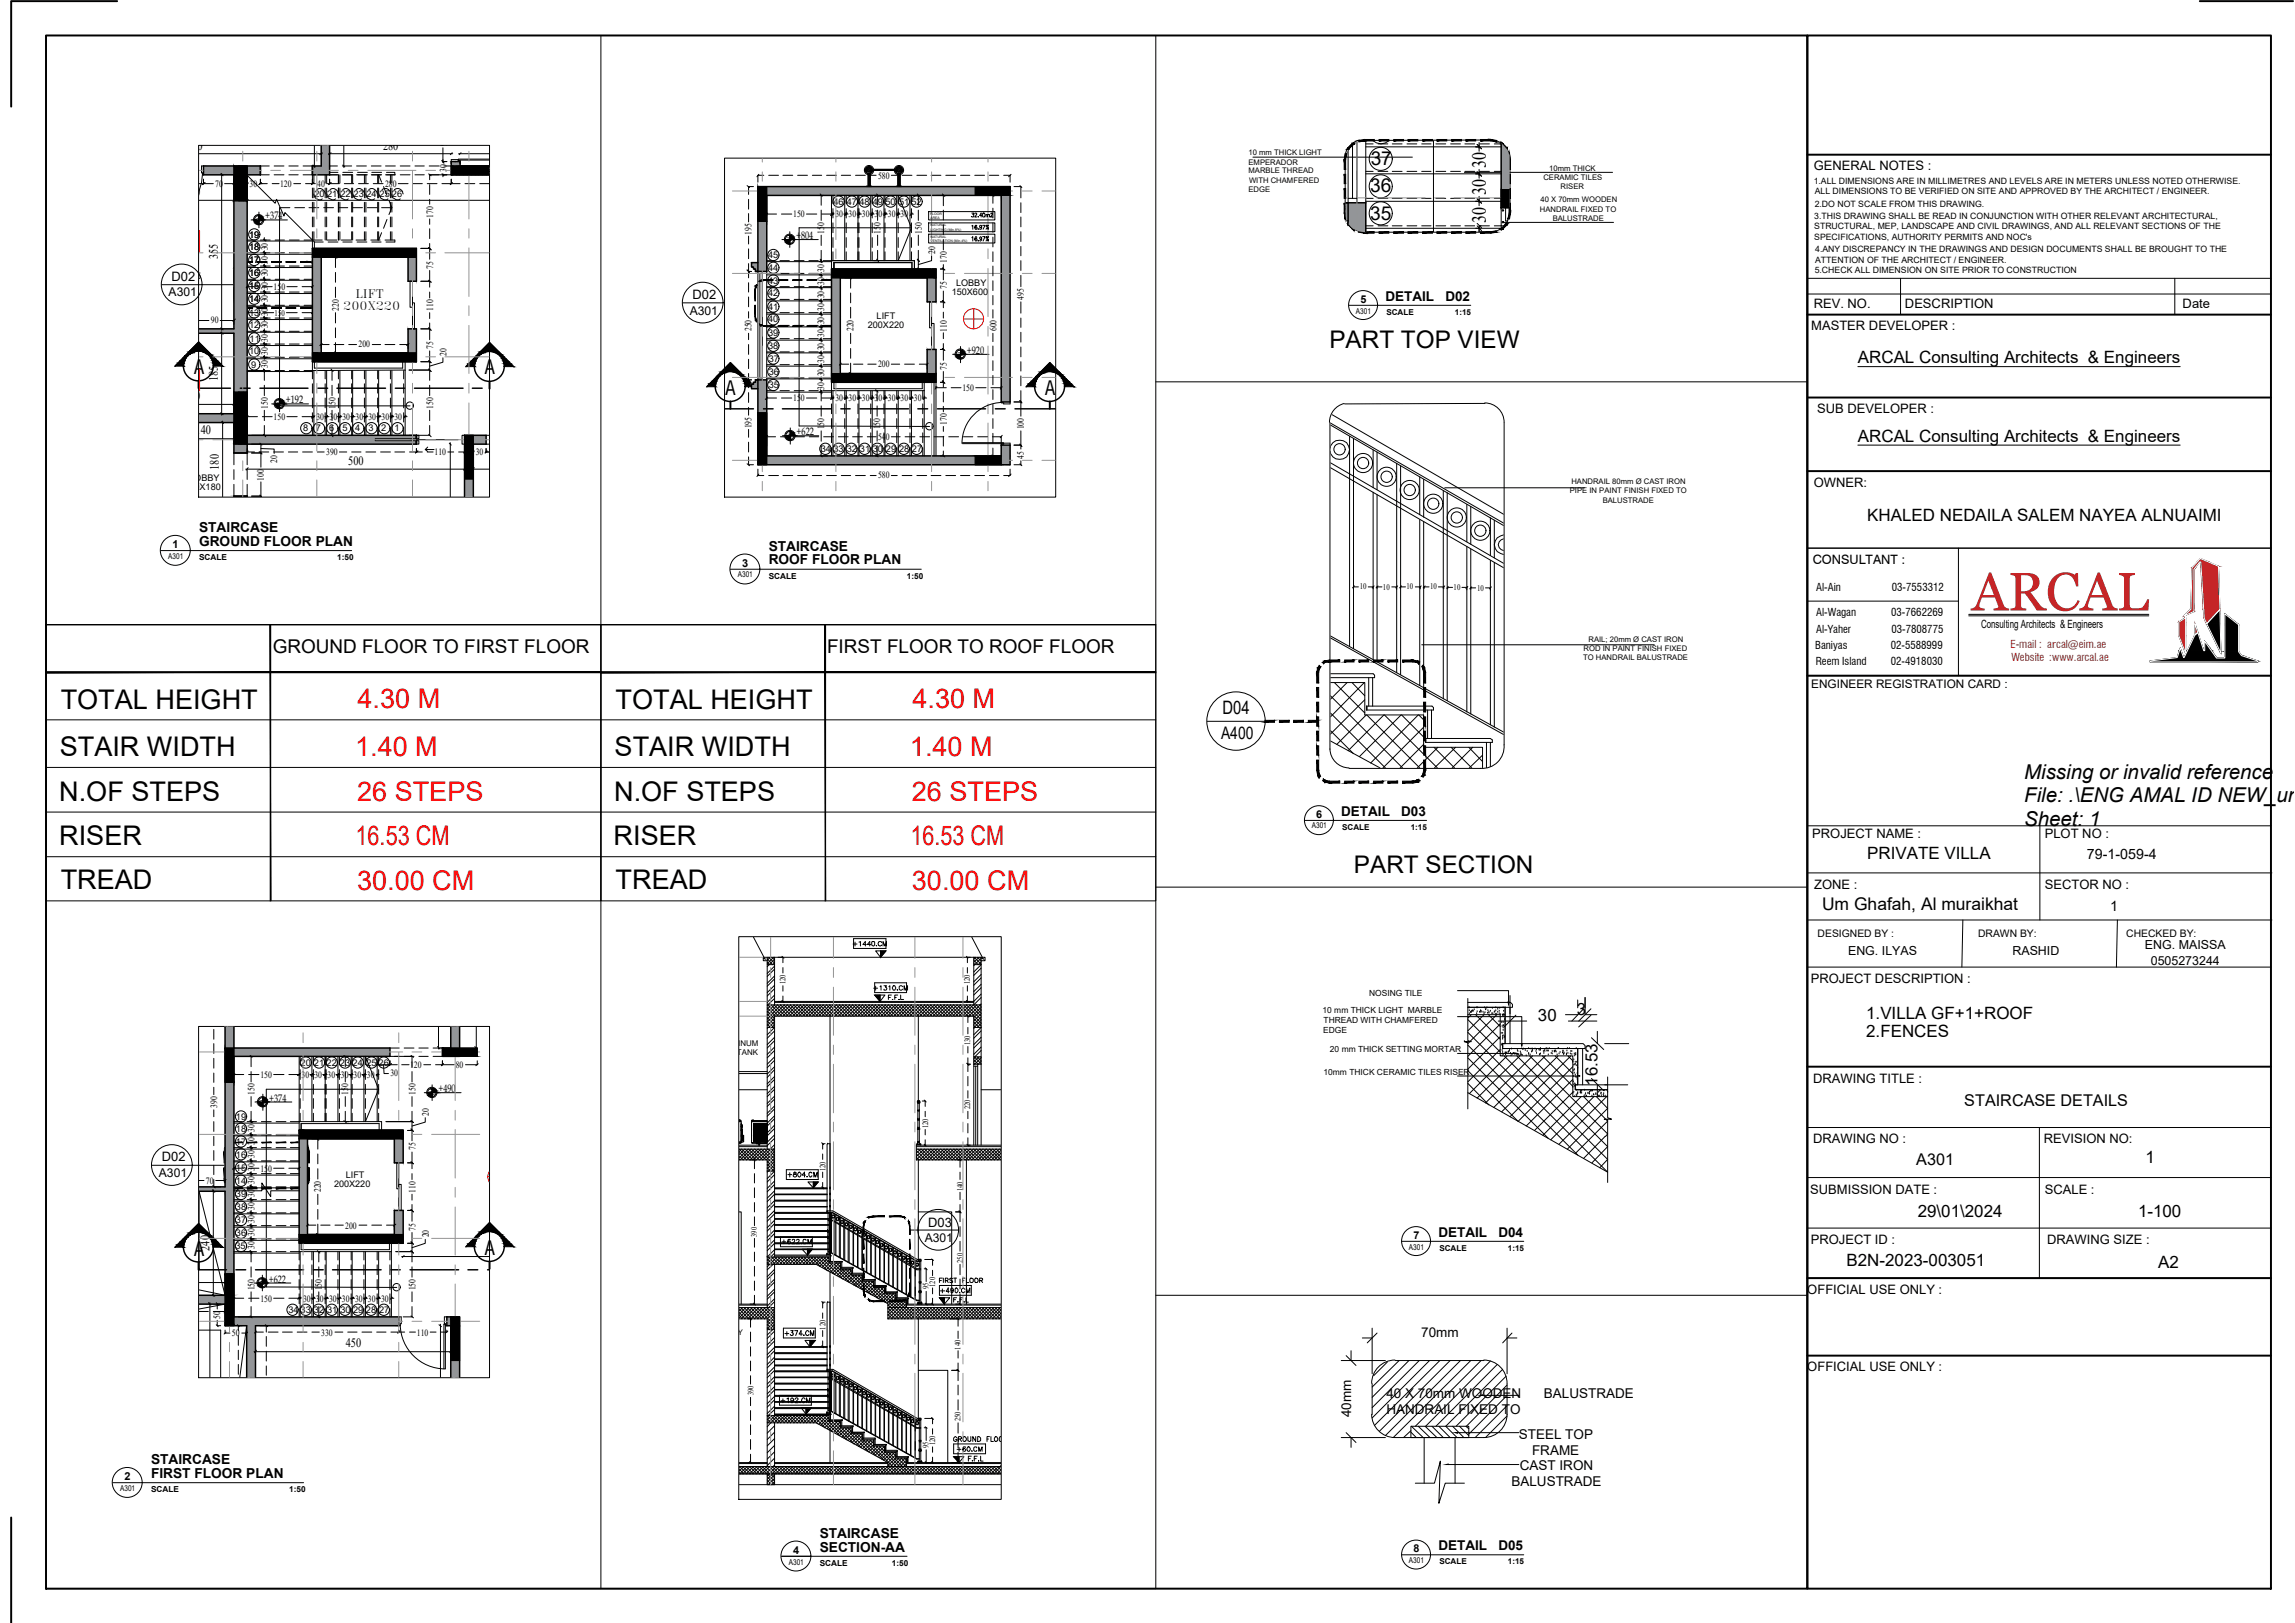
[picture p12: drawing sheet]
<svg xmlns="http://www.w3.org/2000/svg" width="594mm" height="420mm" viewBox="0 0 594 420" stroke-linecap="round" stroke-linejoin="round" font-family="sans-serif">
<defs><g id="words">
<text font-size="14" fill="#991b1e" x="510.4" y="158">ARCAL</text>
<g font-size="7">
<text x="15.7" y="183.4">TOTAL HEIGHT</text>
<text x="159.4" y="183.4">TOTAL HEIGHT</text>
<text x="15.5" y="195.7">STAIR WIDTH</text>
<text x="159.1" y="195.7">STAIR WIDTH</text>
<text x="15.3" y="207.3">N.OF STEPS</text>
<text x="159" y="207.3">N.OF STEPS</text>
<text x="15.3" y="218.7">RISER</text>
<text x="158.8" y="218.7">RISER</text>
<text x="15.7" y="230.2">TREAD</text>
<text x="159.4" y="230.2">TREAD</text>
</g>
<g font-size="7" fill="#ff0f0f">
<text x="92.6" y="183.3">4.30 M</text>
<text x="236.2" y="183.3">4.30 M</text>
<text x="91.9" y="195.6">1.40 M</text>
<text x="235.6" y="195.6">1.40 M</text>
<text x="92.4" y="207.3">26 STEPS</text>
<text x="236.1" y="207.3">26 STEPS</text>
<text x="92" y="218.7">16.53 CM</text>
<text x="235.7" y="218.7">16.53 CM</text>
<text x="92.4" y="230.3">30.00 CM</text>
<text x="236.1" y="230.3">30.00 CM</text>
</g>
<g font-size="6.3">
<text x="344.1" y="90.1">PART TOP VIEW</text>
<text x="350.5" y="226">PART SECTION</text>
</g>
<g font-size="5.3">
<text x="524" y="201.6">Missing or invalid reference</text>
<text x="524" y="207.7">File: .\ENG AMAL ID NEW_un</text>
<text x="524" y="213.8">Sheet: 1</text>
</g>
<g font-size="5.2">
<text x="384.7" y="36.5" transform="rotate(-90 384.7 36.5)">30</text>
<text x="384.7" y="43.6" transform="rotate(-90 384.7 43.6)">30</text>
<text x="384.7" y="50.6" transform="rotate(-90 384.7 50.6)">30</text>
<text x="384.7" y="57.7" transform="rotate(-90 384.7 57.7)">30</text>
<text x="367.9" y="64.2">150</text>
</g>
<g font-size="5.1">
<text x="50.1" y="96.8">A</text>
<text x="125.4" y="96.9">A</text>
<text x="187.7" y="102.2">A</text>
<text x="270.5" y="102.2">A</text>
<text x="50.1" y="325">A</text>
<text x="125.4" y="324.8">A</text>
</g>
<g font-size="5">
<text x="354.7" y="35.9">38</text>
<text x="354.8" y="42.8">37</text>
<text x="354.7" y="49.8">36</text>
<text x="354.7" y="56.9">35</text>
</g>
<g font-size="4.9">
<text x="70.6" y="169">GROUND FLOOR TO FIRST FLOOR</text>
<text x="214.1" y="169">FIRST FLOOR TO ROOF FLOOR</text>
</g>
<text font-size="4.8" x="316.5" y="185">D04</text>
<g font-size="4.5">
<text x="316.1" y="191.3">A400</text>
<text x="471.6" y="235.6">Um Ghafah, Al muraikhat</text>
</g>
<g font-size="4.4">
<text x="480.9" y="94">ARCAL Consulting Architects &amp; Engineers</text>
<text x="480.9" y="114.3">ARCAL Consulting Architects &amp; Engineers</text>
<text x="483.3" y="134.9">KHALED NEDAILA SALEM NAYEA ALNUAIMI</text>
<text x="483.3" y="222.4">PRIVATE VILLA</text>
<text x="408.1" y="262.7">3</text>
<text x="483.1" y="263.8">1.VILLA GF+1+ROOF</text>
<text x="398.1" y="264.2">30</text>
<text x="483.1" y="268.4">2.FENCES</text>
<text x="413.5" y="281.1" transform="rotate(-90 413.5 281.1)">16.53</text>
<text x="555.3" y="301">1</text>
<text x="496.4" y="315">29\01\2024</text>
<text x="553.4" y="315">1-100</text>
<text x="478" y="327.8">B2N-2023-003051</text>
<text x="558.6" y="328.2">A2</text>
</g>
<g font-size="4.2">
<text x="508.5" y="286.3">STAIRCASE DETAILS</text>
<text x="496" y="301.5">A301</text>
</g>
<g font-size="3.7">
<text x="540.2" y="222.4">79-1-059-4</text>
<text x="546.2" y="235.8">1</text>
</g>
<g font-size="3.6">
<text x="51.5" y="137.7">STAIRCASE</text>
<text x="51.5" y="141.3">GROUND FLOOR PLAN</text>
<text x="199" y="142.5">STAIRCASE</text>
<text x="199" y="146.1">ROOF FLOOR PLAN</text>
<text x="39.1" y="379">STAIRCASE</text>
<text x="39.1" y="382.6">FIRST FLOOR PLAN</text>
<text x="212.2" y="398.2">STAIRCASE</text>
<text x="212.2" y="401.7">SECTION-AA</text>
</g>
<g font-size="3.5">
<text x="358.6" y="77.9">DETAIL</text>
<text x="374.1" y="77.9">D02</text>
<text x="347.2" y="211.1">DETAIL</text>
<text x="362.7" y="211.1">D03</text>
<text x="372.3" y="320.2">DETAIL</text>
<text x="387.9" y="320.2">D04</text>
<text x="367.9" y="346.2">70mm</text>
<text x="358.9" y="361.9">40 X 70mm WOODEN</text>
<text x="399.6" y="361.9">BALUSTRADE</text>
<text x="349.7" y="366.9" transform="rotate(-90 349.7 366.9)">40mm</text>
<text x="358.9" y="366.1">HANDRAIL FIXED TO</text>
<text x="393.2" y="372.4">STEEL TOP</text>
<text x="396.6" y="376.6">FRAME</text>
<text x="393.4" y="380.5">CAST IRON</text>
<text x="391.3" y="384.7">BALUSTRADE</text>
<text x="372.3" y="401.4">DETAIL</text>
<text x="387.9" y="401.4">D05</text>
</g>
<g font-size="3.4">
<text x="469.5" y="44">GENERAL NOTES :</text>
<text x="44.4" y="72.8">D02</text>
<text x="179.3" y="77.5">D02</text>
<text x="469.5" y="79.7">REV. NO.</text>
<text x="493.1" y="79.7">DESCRIPTION</text>
<text x="565" y="79.7">Date</text>
<text x="468.9" y="85.4">MASTER DEVELOPER :</text>
<text x="470.4" y="106.8">SUB DEVELOPER :</text>
<text x="469.5" y="126">OWNER:</text>
<text x="469.1" y="217">PROJECT NAME :</text>
<text x="529.3" y="217">PLOT NO :</text>
<text x="469.6" y="230.2">ZONE :</text>
<text x="529.3" y="230.2">SECTOR NO :</text>
<text x="468.7" y="254.6">PROJECT DESCRIPTION :</text>
<text x="469.4" y="280.3">DRAWING TITLE :</text>
<text x="469.4" y="296">DRAWING NO :</text>
<text x="529.1" y="296">REVISION NO:</text>
<text x="41.9" y="300.7">D02</text>
<text x="468.6" y="309">SUBMISSION DATE :</text>
<text x="529.3" y="309">SCALE :</text>
<text x="240.3" y="317.5">D03</text>
<text x="468.7" y="322">PROJECT ID :</text>
<text x="529.9" y="322.1">DRAWING SIZE :</text>
<text x="467.8" y="334.9">OFFICIAL USE ONLY :</text>
<text x="467.8" y="355">OFFICIAL USE ONLY :</text>
</g>
<g font-size="3.3">
<text x="48.5" y="38.8">580</text>
<text x="99.2" y="38.8">280</text>
<text x="47.9" y="50.8">190</text>
<text x="56.4" y="67.1" transform="rotate(-90 56.4 67.1)">355</text>
<text x="56.4" y="98.7" transform="rotate(-90 56.4 98.7)">185</text>
<text x="47.9" y="103.7">190</text>
<text x="50.6" y="112.4">140</text>
<text x="56.6" y="121.6" transform="rotate(-90 56.6 121.6)">180</text>
<text x="90.1" y="120.3">500</text>
<text x="469.2" y="146">CONSULTANT :</text>
<text x="54.2" y="323.8" transform="rotate(-90 54.2 323.8)">240</text>
<text x="89.5" y="348.8">450</text>
</g>
<g font-size="3.2">
<text x="555.2" y="245.8">ENG. MAISSA</text>
<text x="478.4" y="247.3">ENG. ILYAS</text>
<text x="520.9" y="247.2">RASHID</text>
<text x="556.7" y="249.7">0505273244</text>
</g>
<g font-size="3.1">
<text x="43.7" y="76.8">A301</text>
<text x="178.5" y="81.4">A301</text>
<text x="468.9" y="178.2">ENGINEER REGISTRATION CARD :</text>
<text x="41.1" y="304.7">A301</text>
<text x="239.4" y="321.6">A301</text>
</g>
<g font-size="3">
<text x="92" y="77.1">LIFT</text>
<text x="88.9" y="80.3">200X220</text>
</g>
<text font-size="2.9" x="512.8" y="162.6">Consulting Architects &amp; Engineers</text>
<g font-size="2.8">
<text x="68.7" y="56.8">+374</text>
<text x="206.1" y="61.9">+804</text>
<text x="352.1" y="78.4">5</text>
<text x="250.3" y="91.6">+920</text>
<text x="74" y="104.3">+192</text>
<text x="206.2" y="112.7">+622</text>
<text x="44.7" y="141.9">1</text>
<text x="192.1" y="146.7">3</text>
<text x="470.1" y="153.1">Al-Ain</text>
<text x="489.7" y="153.1">03-7553312</text>
<text x="470.1" y="159.4">Al-Wagan</text>
<text x="489.6" y="159.4">03-7662269</text>
<text x="469.9" y="167.9">Baniyas</text>
<text x="470.1" y="163.9">Al-Yaher</text>
<text x="489.4" y="167.9">02-5588999</text>
<text x="489.6" y="163.9">03-7808775</text>
<text x="470" y="172.3">Reem Island</text>
<text x="489.5" y="172.3">02-4918030</text>
<text x="340.7" y="211.8">6</text>
<text x="69.7" y="285.2">+374</text>
<text x="113.5" y="282.7">+490</text>
<text x="365.9" y="320.7">7</text>
<text x="69.6" y="332">+622</text>
<text x="32.2" y="383.2">2</text>
<text x="365.9" y="401.9">8</text>
<text x="205.3" y="402.3">4</text>
</g>
<g font-size="2.8" fill="#991b1e">
<text x="520.4" y="167.8">E-mail : arcal@eim.ae</text>
<text x="520.7" y="171.2">Website :www.arcal.ae</text>
</g>
<g font-size="2.7">
<text x="470.5" y="242.6">DESIGNED BY :</text>
<text x="512" y="242.6">DRAWN BY:</text>
<text x="550.4" y="242.6">CHECKED BY:</text>
</g>
<g font-size="2.5">
<text x="115.5" y="37.8" transform="rotate(-90 115.5 37.8)">90</text>
<text x="115.5" y="44.5" transform="rotate(-90 115.5 44.5)">30</text>
<text x="227.3" y="46.3">580</text>
<text x="55.7" y="48.4">70</text>
<text x="64.6" y="48.4">30</text>
<text x="72.5" y="48.4">120</text>
<text x="82.1" y="48.4">40</text>
<text x="99.7" y="48.4">280</text>
<text x="112.1" y="56.4" transform="rotate(-90 112.1 56.4)">170</text>
<text x="205.3" y="56.3">150</text>
<text x="216.3" y="56.3">30</text>
<text x="219.7" y="56.3">30</text>
<text x="223.1" y="56.3">30</text>
<text x="226.4" y="56.3">30</text>
<text x="229.8" y="56.3">30</text>
<text x="233.1" y="56.3">30</text>
<text x="69.3" y="64.8" transform="rotate(-90 69.3 64.8)">30</text>
<text x="194.5" y="60.7" transform="rotate(-90 194.5 60.7)">195</text>
<text x="213.3" y="60.5" transform="rotate(-90 213.3 60.5)">150</text>
<text x="227.9" y="60.5" transform="rotate(-90 227.9 60.5)">150</text>
<text x="238.6" y="60.6" transform="rotate(-90 238.6 60.6)">150</text>
<text x="242" y="65.8" transform="rotate(-90 242 65.8)">20</text>
<text x="69.3" y="71.5" transform="rotate(-90 69.3 71.5)">30</text>
<text x="69.3" y="68.2" transform="rotate(-90 69.3 68.2)">30</text>
<text x="112.1" y="69.5" transform="rotate(-90 112.1 69.5)">75</text>
<text x="213.3" y="70.4" transform="rotate(-90 213.3 70.4)">30</text>
<text x="245.1" y="68.1" transform="rotate(-90 245.1 68.1)">170</text>
<text x="69.3" y="75" transform="rotate(-90 69.3 75)">30</text>
<text x="70.8" y="75.1">150</text>
<text x="213.3" y="77.3" transform="rotate(-90 213.3 77.3)">30</text>
<text x="213.3" y="73.8" transform="rotate(-90 213.3 73.8)">30</text>
<text x="245.1" y="74.8" transform="rotate(-90 245.1 74.8)">75</text>
<text x="265" y="77.6" transform="rotate(-90 265 77.6)">495</text>
<text x="54.6" y="83.7">90</text>
<text x="69.3" y="81.7" transform="rotate(-90 69.3 81.7)">30</text>
<text x="69.3" y="78.3" transform="rotate(-90 69.3 78.3)">30</text>
<text x="87.7" y="80.4" transform="rotate(-90 87.7 80.4)">220</text>
<text x="112.1" y="80.6" transform="rotate(-90 112.1 80.6)">110</text>
<text x="213.3" y="84" transform="rotate(-90 213.3 84)">30</text>
<text x="213.3" y="80.6" transform="rotate(-90 213.3 80.6)">30</text>
<text x="69.3" y="88.4" transform="rotate(-90 69.3 88.4)">30</text>
<text x="69.3" y="85" transform="rotate(-90 69.3 85)">30</text>
<text x="92.8" y="90">200</text>
<text x="194.5" y="85.8" transform="rotate(-90 194.5 85.8)">250</text>
<text x="213.3" y="87.3" transform="rotate(-90 213.3 87.3)">30</text>
<text x="221" y="85.8" transform="rotate(-90 221 85.8)">220</text>
<text x="245.1" y="85.9" transform="rotate(-90 245.1 85.9)">110</text>
<text x="257.9" y="85.8" transform="rotate(-90 257.9 85.8)">600</text>
<text x="69.3" y="95.2" transform="rotate(-90 69.3 95.2)">30</text>
<text x="69.3" y="91.9" transform="rotate(-90 69.3 91.9)">30</text>
<text x="112.1" y="90.3" transform="rotate(-90 112.1 90.3)">75</text>
<text x="115.5" y="92.1" transform="rotate(-90 115.5 92.1)">20</text>
<text x="213.3" y="94" transform="rotate(-90 213.3 94)">30</text>
<text x="213.3" y="90.7" transform="rotate(-90 213.3 90.7)">30</text>
<text x="227.3" y="95">200</text>
<text x="245.1" y="95.7" transform="rotate(-90 245.1 95.7)">75</text>
<text x="213.3" y="100.9" transform="rotate(-90 213.3 100.9)">30</text>
<text x="213.3" y="97.5" transform="rotate(-90 213.3 97.5)">30</text>
<text x="249.1" y="101.3">150</text>
<text x="69.3" y="105.8" transform="rotate(-90 69.3 105.8)">150</text>
<text x="86.8" y="105.8" transform="rotate(-90 86.8 105.8)">150</text>
<text x="112.1" y="105.8" transform="rotate(-90 112.1 105.8)">150</text>
<text x="205.3" y="103.9">150</text>
<text x="216.3" y="103.9">30</text>
<text x="219.7" y="103.9">30</text>
<text x="223.1" y="103.9">30</text>
<text x="226.4" y="103.9">30</text>
<text x="229.8" y="103.9">30</text>
<text x="233.1" y="103.9">30</text>
<text x="236.6" y="103.9">30</text>
<text x="70.8" y="108.8">150</text>
<text x="81.9" y="108.8">30</text>
<text x="85.3" y="108.8">30</text>
<text x="88.6" y="108.8">30</text>
<text x="92" y="108.8">30</text>
<text x="95.3" y="108.8">30</text>
<text x="98.8" y="108.8">30</text>
<text x="102.1" y="108.8">30</text>
<text x="194.5" y="110.9" transform="rotate(-90 194.5 110.9)">195</text>
<text x="213.3" y="111.2" transform="rotate(-90 213.3 111.2)">150</text>
<text x="227.3" y="113.8">540</text>
<text x="227.8" y="111.2" transform="rotate(-90 227.8 111.2)">150</text>
<text x="245.1" y="110" transform="rotate(-90 245.1 110)">170</text>
<text x="265" y="111.2" transform="rotate(-90 265 111.2)">100</text>
<text x="71.7" y="119.9" transform="rotate(-90 71.7 119.9)">20</text>
<text x="84.4" y="117.9">390</text>
<text x="112.5" y="117.9">110</text>
<text x="123.2" y="117.9">30</text>
<text x="265" y="118.8" transform="rotate(-90 265 118.8)">45</text>
<text x="68.3" y="124.5" transform="rotate(-90 68.3 124.5)">100</text>
<text x="227.3" y="123.9">580</text>
<text x="67.4" y="279.1">150</text>
<text x="78.1" y="279.1">30</text>
<text x="81.4" y="279.1">30</text>
<text x="84.8" y="279.1">30</text>
<text x="88.2" y="279.1">30</text>
<text x="91.5" y="279.1">30</text>
<text x="95" y="279.1">30</text>
<text x="101.1" y="278.7">30</text>
<text x="106.1" y="276.5">120</text>
<text x="118" y="276.5">80</text>
<text x="56.2" y="286.8" transform="rotate(-90 56.2 286.8)">390</text>
<text x="65.9" y="283.5" transform="rotate(-90 65.9 283.5)">150</text>
<text x="90.1" y="283.5" transform="rotate(-90 90.1 283.5)">150</text>
<text x="107.5" y="283.5" transform="rotate(-90 107.5 283.5)">150</text>
<text x="65.9" y="293" transform="rotate(-90 65.9 293)">30</text>
<text x="111" y="288.8" transform="rotate(-90 111 288.8)">20</text>
<text x="65.9" y="299.8" transform="rotate(-90 65.9 299.8)">30</text>
<text x="65.9" y="296.5" transform="rotate(-90 65.9 296.5)">30</text>
<text x="107.5" y="297.7" transform="rotate(-90 107.5 297.7)">75</text>
<text x="65.9" y="303.2" transform="rotate(-90 65.9 303.2)">30</text>
<text x="67.4" y="303.3">150</text>
<text x="53.3" y="306.5">70</text>
<text x="65.9" y="309.9" transform="rotate(-90 65.9 309.9)">30</text>
<text x="65.9" y="306.5" transform="rotate(-90 65.9 306.5)">30</text>
<text x="83" y="308.7" transform="rotate(-90 83 308.7)">220</text>
<text x="107.5" y="308.8" transform="rotate(-90 107.5 308.8)">110</text>
<text x="65.9" y="316.7" transform="rotate(-90 65.9 316.7)">30</text>
<text x="65.9" y="313.2" transform="rotate(-90 65.9 313.2)">30</text>
<text x="65.9" y="323.4" transform="rotate(-90 65.9 323.4)">30</text>
<text x="65.9" y="320" transform="rotate(-90 65.9 320)">30</text>
<text x="89.4" y="318.1">200</text>
<text x="107.5" y="318.6" transform="rotate(-90 107.5 318.6)">75</text>
<text x="111" y="320.3" transform="rotate(-90 111 320.3)">20</text>
<text x="65.9" y="334.1" transform="rotate(-90 65.9 334.1)">150</text>
<text x="83.3" y="334.1" transform="rotate(-90 83.3 334.1)">150</text>
<text x="107.5" y="334.1" transform="rotate(-90 107.5 334.1)">150</text>
<text x="57" y="341.4" transform="rotate(-90 57 341.4)">50</text>
<text x="67.4" y="337">150</text>
<text x="78.5" y="337">30</text>
<text x="81.8" y="337">30</text>
<text x="85.2" y="337">30</text>
<text x="88.5" y="337">30</text>
<text x="91.9" y="337">30</text>
<text x="95.2" y="337">30</text>
<text x="98.7" y="337">30</text>
<text x="60" y="345.9">50</text>
<text x="83.2" y="345.7">330</text>
<text x="107.9" y="345.7">110</text>
</g>
<g font-size="2.4">
<text x="81.4" y="51.1">20</text>
<text x="84.7" y="51.1">21</text>
<text x="88.1" y="51.1">22</text>
<text x="91.5" y="51.1">23</text>
<text x="94.8" y="51.1">24</text>
<text x="98.3" y="51.1">25</text>
<text x="101.4" y="51.1">26</text>
<text x="215.7" y="53">46</text>
<text x="219.2" y="53">47</text>
<text x="222.5" y="53">48</text>
<text x="225.9" y="53">49</text>
<text x="229.2" y="53">50</text>
<text x="232.8" y="53">51</text>
<text x="235.9" y="53">52</text>
<text x="64.5" y="64.8">18</text>
<text x="64.5" y="61.5">19</text>
<text x="64.5" y="71.4">16</text>
<text x="64.5" y="68.1">17</text>
<text x="198.9" y="70.1">44</text>
<text x="198.9" y="66.8">45</text>
<text x="42.6" y="72.2">190X355</text>
<text x="64.5" y="74.8">15</text>
<text x="198.9" y="76.8">42</text>
<text x="198.9" y="73.4">43</text>
<text x="246.4" y="76.4">150X600</text>
<text x="247.5" y="74.1">LOBBY</text>
<text x="64.5" y="81.7">13</text>
<text x="64.5" y="78.3">14</text>
<text x="198.9" y="83.5">40</text>
<text x="198.9" y="80.2">41</text>
<text x="226.9" y="82.6">LIFT</text>
<text x="64.5" y="85">12</text>
<text x="64.6" y="88.4">11</text>
<text x="198.9" y="86.9">39</text>
<text x="224.6" y="85">200X220</text>
<text x="41.2" y="91.2">LAUNDRY</text>
<text x="64.5" y="91.7">10</text>
<text x="65" y="95.2">9</text>
<text x="198.9" y="90.3">38</text>
<text x="199" y="93.8">37</text>
<text x="199" y="97.1">36</text>
<text x="199" y="100.5">35</text>
<text x="78.5" y="111.7">8</text>
<text x="81.8" y="111.7">7</text>
<text x="85.2" y="111.7">6</text>
<text x="88.6" y="111.7">5</text>
<text x="91.9" y="111.7">4</text>
<text x="95.3" y="111.7">3</text>
<text x="98.7" y="111.7">2</text>
<text x="102.1" y="111.7">1</text>
<text x="212.4" y="117">34</text>
<text x="215.7" y="117">33</text>
<text x="219.2" y="117">32</text>
<text x="222.6" y="117">31</text>
<text x="225.9" y="117">30</text>
<text x="229.3" y="117">29</text>
<text x="232.8" y="117">28</text>
<text x="236.1" y="117">27</text>
<text x="49" y="124.6">LOBBY</text>
<text x="47.7" y="126.8">140X180</text>
<text x="77.8" y="275.9">20</text>
<text x="81.3" y="275.9">21</text>
<text x="84.6" y="275.9">22</text>
<text x="88" y="275.9">23</text>
<text x="91.3" y="275.9">24</text>
<text x="94.8" y="275.9">25</text>
<text x="98" y="275.9">26</text>
<text x="61.1" y="293">18</text>
<text x="61.1" y="289.9">19</text>
<text x="61.1" y="299.8">16</text>
<text x="61.1" y="296.3">17</text>
<text x="61.1" y="303.1">15</text>
<text x="89.5" y="305">LIFT</text>
<text x="61.1" y="309.9">39</text>
<text x="61.1" y="306.5">14</text>
<text x="86.5" y="307.4">200X220</text>
<text x="61.1" y="316.7">37</text>
<text x="61.1" y="313.2">38</text>
<text x="60.9" y="323.4">35</text>
<text x="61.1" y="320">36</text>
<text x="74.6" y="339.9">34</text>
<text x="77.8" y="339.9">33</text>
<text x="81.3" y="339.9">32</text>
<text x="84.7" y="339.9">31</text>
<text x="88.1" y="339.9">30</text>
<text x="91.4" y="339.9">29</text>
<text x="94.7" y="339.9">28</text>
<text x="98.1" y="339.9">27</text>
</g>
<g font-size="2.3">
<text x="469.5" y="47.5">1.ALL DIMENSIONS ARE IN MILLIMETRES AND LEVELS ARE IN METERS UNLESS NOTED OTHERWISE.</text>
<text x="469.7" y="50.3">ALL DIMENSIONS TO BE VERIFIED ON SITE AND APPROVED BY THE ARCHITECT / ENGINEER.</text>
<text x="469.7" y="53.5">2.DO NOT SCALE FROM THIS DRAWING.</text>
<text x="469.6" y="56.7">3.THIS DRAWING SHALL BE READ IN CONJUNCTION WITH OTHER RELEVANT ARCHITECTURAL,</text>
<text x="469.6" y="59.4">STRUCTURAL, MEP, LANDSCAPE AND CIVIL DRAWINGS, AND ALL RELEVANT SECTIONS OF THE</text>
<text x="469.6" y="62.1">SPECIFICATIONS, AUTHORITY PERMITS AND NOC's</text>
<text x="469.9" y="65.3">4.ANY DISCREPANCY IN THE DRAWINGS AND DESIGN DOCUMENTS SHALL BE BROUGHT TO THE</text>
<text x="469.7" y="70.8">5.CHECK ALL DIMENSION ON SITE PRIOR TO CONSTRUCTION</text>
<text x="469.9" y="68.1">ATTENTION OF THE ARCHITECT / ENGINEER.</text>
</g>
<g font-size="2.2">
<text x="71.1" y="81.7">150</text>
<text x="352" y="152.6">10</text>
<text x="358" y="152.7">10</text>
<text x="364.1" y="152.6">10</text>
<text x="370.2" y="152.6">10</text>
<text x="376.3" y="152.8">10</text>
<text x="382.4" y="153">10</text>
<text x="354.4" y="257.7">NOSING TILE</text>
<text x="342.4" y="262.2">10 mm THICK LIGHT MARBLE</text>
<text x="342.5" y="267.4">EDGE</text>
<text x="342.6" y="264.8">THREAD WITH CHAMFERED</text>
<text x="344.3" y="272.5">20 mm THICK SETTING MORTAR</text>
<text x="342.6" y="278.3">10mm THICK CERAMIC TILES RISER</text>
</g>
<g font-size="2.1">
<text x="351" y="81.2">A301</text>
<text x="358.9" y="81.4">SCALE</text>
<text x="376.6" y="81.4">1:15</text>
<text x="43.5" y="144.7">A301</text>
<text x="51.5" y="144.9">SCALE</text>
<text x="87.3" y="144.9">1:50</text>
<text x="191" y="149.4">A301</text>
<text x="199" y="149.8">SCALE</text>
<text x="234.7" y="149.8">1:50</text>
<text x="339.6" y="214.4">A301</text>
<text x="347.4" y="214.8">SCALE</text>
<text x="365.2" y="214.8">1:15</text>
<text x="203.3" y="254.8" transform="rotate(-90 203.3 254.8)">120</text>
<text x="251.1" y="254.8" transform="rotate(-90 251.1 254.8)">120</text>
<text x="251.2" y="270.6" transform="rotate(-90 251.2 270.6)">130</text>
<text x="251.2" y="287.2" transform="rotate(-90 251.2 287.2)">220</text>
<text x="240.3" y="292.1" transform="rotate(-90 240.3 292.1)">120</text>
<text x="213.7" y="303.2" transform="rotate(-90 213.7 303.2)">120</text>
<text x="249.3" y="308.4" transform="rotate(-90 249.3 308.4)">140</text>
<text x="195.9" y="320.2" transform="rotate(-90 195.9 320.2)">390</text>
<text x="364.7" y="323.5">A301</text>
<text x="372.6" y="323.8">SCALE</text>
<text x="390.3" y="323.8">1:15</text>
<text x="249.3" y="326.9" transform="rotate(-90 249.3 326.9)">250</text>
<text x="240.4" y="333.8" transform="rotate(-90 240.4 333.8)">95</text>
<text x="242" y="333.2" transform="rotate(-90 242 333.2)">120</text>
<text x="213.7" y="344.2" transform="rotate(-90 213.7 344.2)">120</text>
<text x="191.1" y="349.4" transform="rotate(-90 191.1 349.4)">140</text>
<text x="248.6" y="349.4" transform="rotate(-90 248.6 349.4)">140</text>
<text x="195" y="361.2" transform="rotate(-90 195 361.2)">390</text>
<text x="191.1" y="368" transform="rotate(-90 191.1 368)">250</text>
<text x="248.6" y="368" transform="rotate(-90 248.6 368)">250</text>
<text x="240.4" y="374.9" transform="rotate(-90 240.4 374.9)">95</text>
<text x="242" y="374.2" transform="rotate(-90 242 374.2)">120</text>
<text x="31.1" y="386">A301</text>
<text x="39.1" y="386.2">SCALE</text>
<text x="74.9" y="386.2">1:50</text>
<text x="204.2" y="405">A301</text>
<text x="212.2" y="405.4">SCALE</text>
<text x="230.9" y="405.4">1:50</text>
<text x="364.7" y="404.7">A301</text>
<text x="372.6" y="404.9">SCALE</text>
<text x="390.3" y="404.9">1:15</text>
</g>
<g font-size="2">
<text x="323.2" y="40.2">10 mm THICK LIGHT</text>
<text x="323.2" y="42.6">EMPERADOR</text>
<text x="323.2" y="44.9">MARBLE THREAD</text>
<text x="323.3" y="47.3">WITH CHAMFERED</text>
<text x="399.5" y="46.5">CERAMIC TILES</text>
<text x="401" y="44.2">10mm THICK</text>
<text x="323.2" y="49.7">EDGE</text>
<text x="398.8" y="52.4">40 X 70mm WOODEN</text>
<text x="404" y="48.9">RISER</text>
<text x="398.6" y="54.8">HANDRAIL FIXED TO</text>
<text x="401.9" y="57.2">BALUSTRADE</text>
<text x="406.8" y="125.3">HANDRAIL 80mm Ø CAST IRON</text>
<text x="406.4" y="127.7">PIPE IN PAINT FINISH FIXED TO</text>
<text x="414.9" y="130.1">BALUSTRADE</text>
<text x="411.2" y="166.2">RAIL; 20mm Ø CAST IRON</text>
<text x="409.8" y="171">TO HANDRAIL BALUSTRADE</text>
<text x="409.9" y="168.6">ROD IN PAINT FINISH FIXED</text>
<text x="170.3" y="273.2">SHADE FOR WATER TANK</text>
<text x="170.4" y="270.7">WHITE COLOR ALUMINUM</text>
<text x="182.7" y="345.6">LAUNDRY</text>
</g>
<g font-size=".9">
<text x="240.8" y="55.7">FLOOR</text>
<text x="240.9" y="56.7">AREA</text>
<text x="240.9" y="58.6">NATURAL</text>
<text x="240.9" y="59.7">LIGHTING (Min.8%)</text>
<text x="240.9" y="61.5">NATURAL</text>
<text x="240.9" y="62.5">VENTILATION (Min.4%)</text>
</g>
</g></defs>
<!-- layer: BORDER A2 -->
<g fill="none" stroke="#000" stroke-width=".51">
<path d="M11.9 9.2h455.9v402.1h-455.9zM30.3 .3h-27.4v27.3M467.8 9.2h120.1v402.1h-120.1zM569.4 .3h24.2M467.8 40h120.1M467.8 81.4h120.1M468 102.9h119.9M467.8 122h120.1M467.8 174.9h120.1M467.8 276.1h120.1M467.8 330.9h120.1M467.8 350.9h120.1"/>
<path d="M2.9 392.9v27.3"/>
</g>
<!-- layer: INSERT TEXT -->
<path d="M480.9 94.9h83.5M480.9 115.2h83.5" fill="none" stroke="#000" stroke-width=".26"/>
<!-- layer: IN LINE -->
<g fill="none" stroke="#000" stroke-width=".26">
<path d="M467.8 76.1h120.1M467.8 72.1h120.1M492 72.1v9.3M563 72.1v9.3M467.8 141.9h120.1M468.1 213.8h119.8M528 213.8v24.4M468.1 226h120M468.1 238.2h120M508.1 238.2l-.3 12.2M548.1 238.2l-.3 12.2M467.8 250.4h120.1"/>
<path d="M467.8 291.9h120.1M527.9 291.9v39M467.8 304.8h120.1M467.8 317.9h120.1M467.8 330.9h120.1"/>
</g>
<!-- layer: K -->
<path d="M567.4 147l-.2 10.6-1.8 1.8 2.5-1.1v-10.9M569.7 145.5l.9 14.6 4.3 9-.6-22.5M574.6 157.8l-3.4 3.7M564 161.1l1.8-1.2v9.2l-1.8-4.6zM568.2 164.4l-2.8 5.8-1-2.4-.8 2.4-7 .9v.3h27.8M568.9 163.7l-.7 .7v-2.9l2.3 6.9h.2v-2.4l3.1 4.3h2.1v-11.4l3.6 2.8v7l.7 1 4.2 1.4" fill="none" stroke="#000" stroke-width=".26"/>
<!-- layer: BORDER A2 -->
<path d="M467.8 174.9h120.1" fill="none" stroke="#000" stroke-width=".26"/>
<!-- layer: K -->
<g fill="#000" stroke="#000" stroke-width=".26">
<path d="M574.6 157.8v1.1h-1zM575.9 158.9l3.3 2.6h-3.3zM564.4 167.8l.2 .6h-.5zM568.2 164.4l.7-.7 .2 .7zM570.7 166l1.4 1.8h-1.4zM574.6 168.7h.3v.4z"/>
<path d="M573.6 158.9l1 2.6v-2.6zM573.6 158.9l1 2.6h-3.4z"/>
<path d="M563.6 170.2h10.2zM563.6 170.2h10.2z"/>
<path d="M564.1 168.4l1.1 1.8-.6-1.8zM564.1 168.4l1.1 1.8h-1.6z"/>
<path d="M568.2 164.4l2.3 4-1.4-4zM568.2 164.4l2.3 4h-4.2z"/>
<path d="M570.7 167.8l1.8 .6-.4-.6zM570.7 167.8l1.8 .6h-1.8z"/>
<path d="M566.3 168.4l7.5 1.8-1.3-1.8zM566.3 168.4l7.5 1.8h-8.4z"/>
<path d="M563.6 170.2l10.2 .1zM562.8 170.3h11z"/>
<path d="M571.2 161.5l3.7 7.2-.3-7.2zM571.2 161.5l3.7 7.2h-.3z"/>
<path d="M575.9 161.5l3.6 .2-.3-.2zM575.9 161.5l3.6 .2h-3.6z"/>
<path d="M575.9 161.7l3.6 7v-7zM575.9 161.7l3.6 7h-3.6z"/>
<path d="M575.9 168.7l4.3 1-.7-1zM575.9 168.7l4.3 1h-4.3z"/>
<path d="M575.9 169.7l6.2 .6-1.9-.6zM575.9 169.7l6.2 .6h-6.2z"/>
<path d="M562.8 170.3l21.6 .8-2.3-.8zM556.6 171.1l6.2-.8 21.6 .8zM556.6 171.1h27.8zM556.6 171.1h27.8z"/>
<path d="M556.6 171.1l27.8 .3v-.3zM556.6 171.1l27.8 .3h-27.8z"/>
</g>
<g fill="#991b1e" stroke="#991b1e" stroke-width=".26">
<path d="M569.6 144.6l2.1 .9h-2.9z"/>
<path d="M567.2 157.6h.7v.7z"/>
<path d="M565.5 160.1l.3-.2z"/>
<path d="M570.6 160.1h1.8l-.8 1z"/>
<path d="M564 161.1h1.8v3.4z"/>
<path d="M569.7 145.5l4.6 1.1-2.6-1.1zM569.7 145.5l4.6 1.1h-4.6z"/>
<path d="M568.8 145.5l-.5 1.5 1.1-1.5zM568.8 145.5l-.5 1.5h-.9z"/>
<path d="M567.4 147l.5 .4 .4-.4zM567.4 147l.5 .4h-.5z"/>
<path d="M567.4 147.4l.5 10.2v-10.2zM567.4 147.4l.5 10.2h-.7z"/>
<path d="M569.7 146.6l4.9 11.2-.3-11.2zM569.7 146.6l4.9 11.2h-4.3z"/>
<path d="M566.5 158.3h1.4l-.7-.7zM566.5 158.3h1.4l-2.5 1.1z"/>
<path d="M570.3 157.8l2.1 2.3 2.2-2.3zM570.3 157.8l2.1 2.3h-1.8z"/>
<path d="M570.6 160.1l.4 1h.6zM571 161.1h.6l-.4 .4z"/>
<path d="M565.5 160.1l.3 1v-1zM564 161.1l1.5-1 .3 1z"/>
<path d="M568.2 161.5l.7 2.2h-.7zM568.2 163.7v.7l.7-.7z"/>
<path d="M564 161.1v3.4h1.8zM564 164.5h1.8v4.6z"/>
</g>
<!-- layer: A-WINDOW NO.Tag. -->
<path d="M569.6 144.6l4.7 2 .3 11.2-3.4 3.7-.6-1.4-.9-14.6h-.3l-1.5 1.9v10.9l-2.5 1.1 1.8-1.8 .2-10.6zM574.6 157.8l.3 11.3-3.7-7.6zM556.6 171.1l7-.9 .8-2.4 1 2.4 2.8-5.8 .7-.7 1.6 4.7h.2v-2.4l3.1 4.3h2.1v-11.4l3.6 2.8v7l.7 1 4.2 1.4v.3h-27.8zM564 161.1l1.8-1.2v9.2l-1.8-4.6zM568.2 161.5l.7 2.2-.7 .7z" fill="none" stroke="#fff" stroke-width=".26"/>
<path d="M467.8 155.6h39.2M507 141.9v33M509.6 159h46.6M509.6 159.4h46.6" fill="none" stroke="#000" stroke-width=".26"/>
<!-- layer: 0 -->
<g fill="none" stroke="#000" stroke-width=".26">
<path d="M11.9 9.2h287.3v402.1h-287.3M155.5 9.2v402.1M51.4 37.6h75.3v91.1h-75.3zM351.9 36.3a5 5 0 0 0-3.8 4.8M385.9 36.2a5 5 0 0 1 5 5.5M385.9 36.2l-34 .2M187.6 40.9h85.7v87.8h-85.7zM256.8 50.2l.5 .6M257 53.9v2.5M257 57.7v2.4M258 50.6h-1v2M348.2 41.2v14"/>
<path d="M348.2 55.2a5 5 0 0 0 4.9 4.9h31.7M390.7 54.5a5.1 5.1 0 0 1-6 5.5M390.9 41.8v12.9M257 61.4v2.5M257 65.2v2.5M257 68.9v2.5M257 72.7v2.5M257 76.5v2.4M242.3 100v.4h2.7M257 80.2v2.1M257 86.3v2.1M257 89.6v2.5"/>
<path d="M257 93.4v2.5M257 97.2v2.4M259.2 100v.4h-2.7M299.2 98.8h168.6M242.5 100.1l-.5 .7M246.2 100.4h2.6M252.6 100.4h2.6M256.8 117.8l.5 .5M257 116v2h1M257 100.9v2.5M257 104.7v2.5M257 108.4v2.5"/>
<path d="M257 112.2v2.5M259.4 100.1l-.5 .7M344.3 109.4v84.6M348 104.5a5 5 0 0 0-3.9 4.8M384.3 104.3a5 5 0 0 1 5.1 5M384.4 104.4l-36.3 .2M389.4 109.4l-.1 83.4a5.7 5.7 0 0 1-6.1 6.1h-34M11.9 161.7h143.6v71.5h-143.6zM11.9 161.7h287.3M11.9 174h287.3M155.5 161.7h143.7v71.5h-143.7zM11.9 198.7h287.3"/>
<path d="M11.9 186.4h287.3M344.3 193.9a5 5 0 0 0 4.9 4.9M11.9 210.2h287.3M11.9 221.8h287.3M299.2 229.7h168.6M191.2 242.5h68v145.7h-68zM51.4 265.7h75.3v91h-75.3zM299.2 335.3h168.6M202.4 402.9h32.4"/>
</g>
<g fill="#000" stroke="#000" stroke-width=".26">
<path d="M11.9 173.9v.3l143.6-.3zM11.9 174.2l143.6-.3v.3z"/>
<path d="M69.9 161.7l.2 71.5zM69.9 161.7l.2 71.5z"/>
<path d="M155.5 173.9v.3l143.7-.3zM155.5 174.2l143.7-.3v.3z"/>
<path d="M213.6 161.7l.1 71.5zM213.6 161.7l.1 71.5z"/>
</g>
<!-- layer: GENERAL TEXT -->
<path d="M324.3 40.7h41.3M379.1 44.6h38.3M389.1 57.6h28.6M374 126.3h36.2M368 166.9h60.2M377.3 263.2h16.6v7M377.3 272.7h14.8M377.3 278.6h31.1M374.9 379.1h18.3M377.3 370.9h15.9M383.8 361.2h9.4" fill="none" stroke="#000" stroke-width=".26"/>
<!-- layer: TEXT DRAWING TITLE -->
<g fill="none" stroke="#000" stroke-width=".26">
<path d="M349.2 79h31.5M49.2 142.5h41.8M196.7 147.4h41.8M337.7 212.4h31.6M362.8 321.4h31.6M36.8 383.8h41.8M362.8 402.5h31.6"/>
<circle cx="352.8" cy="79" r="3.7"/>
<circle cx="341.4" cy="212.3" r="3.7"/>
<circle cx="366.6" cy="321.3" r="3.7"/>
<circle cx="366.6" cy="402.4" r="3.7"/>
</g>
<!-- layer: HATCH -->
<g fill="none" stroke="#000" stroke-width=".26">
<path d="M345.4 176.7l7.9 7.9M348.7 176.7l-4.3 4.3M350 176.7l3.3 3.4M353.2 176.7l-8.8 8.9M344.4 180.1l18.7 18.7M344.4 184.6l14.2 14.2M344.4 189.1l6 6M353.3 181.1l-8.9 8.9M353.7 185.1l-7.7 7.6M353.8 185.1l13.7 13.7M358.2 185.1l-9.2 9.3M358.4 185.1l13.7 13.7"/>
<path d="M362.7 185.1l-10.8 10.8M362.8 185.1l5.7 5.7M367.1 185.1l-12.3 12.4M367.3 185.1l1.2 1.3M368.5 192.7l-6.1 6.1M368.5 188.3l-10.5 10.5M371.2 193.5l5.3 5.3M372.2 193.5l-5.3 5.3M375.6 193.5l5.4 5.3M376.8 193.5l-5.5 5.3M380.2 193.5l3.6 3.6M381.2 193.5l-5.3 5.3"/>
<path d="M383.8 195.5l-3.5 3.3M198.6 248.2l1.4 1.5 .5-.5M198.6 249.1l.6 .6M199 247.8l1.5 1.5M199.4 247.8l-.8 .8M199.7 247.8l.8 .7M200.3 247.8l-1.7 1.7M200.5 248.3l-1.9 1.9M200.5 258.5l-1.8 1.6M200.5 255.9l-1.9 2M200.5 253.4l-1.9 1.9M200.5 250.9l-1.9 1.9"/>
<path d="M200.5 257.6l-1.9 1.9M200.5 255.1l-1.9 1.9M200.5 252.6l-1.9 2M200.5 250.1l-1.9 1.9M252.1 248.6l1.1 1.1 .8-.7M252.1 249.3l.2 .4M252.2 247.8l1.8 1.8M252.6 247.8l-.5 .5M253 247.8l1 .9M253.5 247.8l-1.4 1.3M253.8 247.8l.2 .1M254 255.7l-1.9 1.9"/>
<path d="M254 253.2l-1.9 1.9M254 250.6l-1.9 1.9M254 257.3l-1.9 1.9M254 254.8l-1.9 1.9M254 252.3l-1.9 1.9M254 259.9l-3.2 3.2M254 249.7l-1.9 1.9M254 248.1l-1.9 1.9M254 258.2l-1.9 1.9M198.6 262.6l1.9 1.9-1.5 1.5M198.6 262.9l2.7-2.8 2.8 3M198.6 261.3l1-1.2 2.8 3"/>
<path d="M198.6 260.9l2.2 2.2M198.6 261.8l1.9 1.9M198.6 263.4l1.9 1.9M198.6 264.3l1.7 1.7M198.6 265.1l.8 .9M198.7 260.1l-.1 .3M198.7 260.1l2.8 3M198.9 266l-.3 .2M200.4 260.1l2.9 3M200.5 260.1h.1M200.5 278.7l-1.9 1.9M200.5 274.5l-1.9 1.9"/>
<path d="M200.5 271.9l-1.9 2M200.5 269.4l-1.9 1.9M200.5 266.9l-1.9 1.9M200.5 265.2l-.6 .8M200.5 263.6l-1.9 1.9M200.5 260.1l-1.9 1.9M200.5 279.4l-1.9 1.9M200.5 276.9l-1.9 2M200.5 276.1l-1.9 1.9M200.5 273.6l-1.9 1.9M200.5 271.1l-1.9 1.9M200.5 268.5l-1.9 1.9"/>
<path d="M200.5 266l-1.9 1.9M201 263.1l2.8-3 2.8 3M202 260.1l2.9 3M202.2 260.1l-3.6 3.7M202.9 260.1l2.9 3M203 260.1l-4.4 4.5M203.6 263.1l2.7-3 2.8 3M204.6 260.1l2.9 3M204.7 260.1l-2.9 3M205.5 260.1l2.9 3M205.6 260.1l-2.9 3M206.1 263.1l2.8-3 2.8 3"/>
<path d="M207.1 260.1l2.9 3M207.2 260.1l-2.9 3M208 260.1l2.9 3M208.1 260.1l-2.9 3M208.6 263.1l2.8-3 2.8 3M209.6 260.1l3 3M209.8 260.1l-2.9 3M210.3 263.1l2.8-3 2.8 3M210.5 260.1l3 3M210.7 260.1l-3 3M211.2 263.1l2.8-3 2.8 3M212.2 260.1l2.9 3"/>
<path d="M212.3 260.1l-2.9 3M212.8 263.1l2.8-3 2.8 3M213.7 263.1l2.8-3 2.8 3M214.7 260.1l2.9 3M214.9 260.1l-3 3M215.4 263.1l2.8-3 2.8 3M217.3 260.1l2.9 3M217.4 260.1l-2.9 3M217.9 263.1l2.8-3 2.8 3M218.9 260.1l2.9 3M219 260.1l-2.9 3M219.8 260.1l2.9 3"/>
<path d="M219.9 260.1l-2.9 3M220.4 263.1l2.8-3 2.8 3M221.5 260.1l2.9 3M221.6 260.1l-2.9 3M222.3 260.1l3 3M222.5 260.1l-2.9 3M223 263.1l2.8-3 2.8 3M224 260.1l2.9 3M224.1 260.1l-2.9 3M224.9 260.1l2.9 3M225 260.1l-2.9 3M225.5 263.1l2.8-3 2.8 3"/>
<path d="M226.5 260.1l3 3M226.7 260.1l-3 3M227.2 263.1l2.8-3 2.8 3M227.4 260.1l2.9 3M227.6 260.1l-3 3M228.1 263.1l2.8-3 2.8 3M229.1 260.1l2.9 3M229.2 260.1l-2.9 3M229.7 263.1l2.8-3 2.8 3M231.6 260.1l2.9 3M231.7 260.1l-2.9 3M232.3 263.1l2.7-3 2.8 3"/>
<path d="M233.3 260.1l2.9 3M233.4 260.1l-2.9 3M234.2 260.1l2.9 3M234.3 260.1l-2.9 3M234.8 263.1l2.8-3 2.8 3M235.8 260.1l2.9 3M235.9 260.1l-2.9 3M236.7 260.1l2.9 3M236.8 260.1l-2.9 3M237.3 263.1l2.8-3 2.8 3M238.4 260.1l2.9 3M238.5 260.1l-2.9 3"/>
<path d="M239.2 260.1l3 3M239.4 260.1l-3 3M239.9 263.1l2.8-3 2.8 3M240.9 260.1l2.9 3M241 260.1l-2.9 3M241.8 260.1l2.9 3M241.9 260.1l-2.9 3M242.4 263.1l2.8-3 2.8 3M243.4 260.1l3 3M243.6 260.1l-3 3M244.1 263.1l2.8-3 2.8 3M244.3 260.1l2.8 3"/>
<path d="M244.4 260.1l-2.9 3M245 263.1l2.7-3 2.8 3M246 260.1l2.9 3M246.1 260.1l-2.9 3M246.6 263.1l2.8-3 4.6 4.7M248.5 260.1l2.9 3M248.6 260.1l-2.9 3M250.2 260.1l3.8 3.8M250.3 260.1l-2.9 3M251.1 260.1l2.9 3M251.2 260.1l-2.9 3M252.1 263.7l1.9 1.9"/>
<path d="M252.1 264.6l1.4 1.4M252.1 265.5l.5 .5M252.1 274.4l1.1 1.1 .8-.8M252.2 273.6l1.8 1.8M252.3 266l-.2 .2M252.6 273.6l-.5 .5M252.7 260.1l1.3 1.3M252.8 260.1l-2.9 3M253 273.6l1 1M253.5 273.6l-1.4 1.3M253.6 260.1l.4 .5M253.8 273.6l.2 .1"/>
<path d="M254 265.9l-.2 .1M254 263.3l-1.9 1.9M254 260.8l-2.3 2.3M254 265l-1 1M254 262.4l-1.9 1.9M254 264.1l-1.8 1.9M254 261.5l-1.9 1.9M254 262.3l-2.1-2.2-2.8 3M254 271.9l-1.7 1.7M254 269.4l-1.9 1.9M254 266.9l-1.9 1.9M254 271.1l-1.9 1.9"/>
<path d="M254 268.5l-1.9 1.9M254 266l-1.9 1.9M254 273.9l-1.7 1.6-.2-.4M379.1 269.7h.1M380 260.8h9.6v9.4h-.6v1.2h19.4v9.4h-.6v1.3h8.4M380 277.2l13 13.2M380 273.9l20.8 20.8M380 270.6l28.4 28.4M380 267.3l36 36M380 263.9l8.3 8.4M380.2 260.9h.1M380.3 262.4h.1"/>
<path d="M380.3 260.9h.1M380.3 261.7h.1M380.5 269.7l-.5 .5M380.7 262h.1M380.7 262.2h.1M380.8 262h.1M380.8 262.7l-.8 .9M381 261.8h.1M381.1 261.8h.1M381.2 261.7h.1M381.4 261.8h.1M381.6 261.4h.1"/>
<path d="M382 262.7l6.3 6.3M382.2 262.4h.1M382.2 260.9h.1M382.4 261.9h.1M382.5 260.9h.1M383 262h.1M383.1 262h.1M383.3 261.7h.1M383.4 262h.1M383.4 261.8h.1M383.9 262h.1M384.1 262.4h.1"/>
<path d="M384.1 262.7l-4.1 4.2M384.3 260.9h.1M384.4 262.2h.1M384.5 261.4h.1M384.7 261.3h.1M384.9 260.9h.1M385 262.3h.1M385.2 261.7h.1M385.3 262.7l3 3M385.4 262.3h.1M385.4 262h.1M385.8 261.8h.1"/>
<path d="M386.2 262.4h.1M386.3 261h.1M386.4 262.4h.1M386.8 262h.1M386.9 261.9h.1M387.1 262.6h.1M387.2 261.7h.1M387.2 260.9h.1M387.4 262.6h.1M387.4 262.7l-6.8 6.8M387.7 262h.1M387.7 261.3h.1"/>
<path d="M388.1 262.4h.1M388.1 261.8h.1M388.2 261h.1M388.3 265.1l-8.3 8.4M388.3 268.4l-8.3 8.4M388.3 271.7l-8.3 8.4M388.5 262.7h.1M388.6 267.5h.1M388.7 270.6h.1M388.7 264.7h.1M388.8 271.9h.1M388.8 270.4h.1"/>
<path d="M388.8 273.3h.1M388.8 270.3h.1M388.8 265.7h.1M389 269h.1M389 267.5h.1M389 272.5h.1M389 268.6h.1M389 262.8h.1M389 270.9h.1M389 268.3h.1M389.1 266.1h.1M389.1 264.7h.1"/>
<path d="M389.1 263.2h.1M389.1 266.7h.1M389.1 260.9h.1M389.1 273.1h.1M389.1 268.1h.1M389.1 265.5h.1M389.1 262.8h.1M389.2 261.8h.1M389.2 265.6h.1M389.2 262.7h.1M389.4 268.6h.1M389.4 273.3l26.8 26.8-2.1 2.2"/>
<path d="M389.5 262.8h.1M389.5 268.4h.1M389.5 263.9h.1M389.6 272.6h.1M389.6 260.9h.1M389.7 272.6h.1M389.7 273.1h.1M390 272.6h.1M390.1 273.3l-9.8 9.8M390.4 272.5h.1M390.5 272.3h.1M390.6 272.2h.1"/>
<path d="M390.8 271.9h.1M391 272.7h.1M391.1 273.3h.1M391.3 271.6h.1M391.4 273.1h.1M391.6 272.8h.1M391.8 272.7h.1M392 272.8h.1M392.7 273.1h.1M392.7 273.3l23.5 23.5-4.1 4.2M392.8 271.9h.1M392.8 273h.1"/>
<path d="M392.9 272.2h.1M393 273.1h.1M393.4 273.3h.1M393.4 273.3l-11 11M393.5 272.3h.1M393.7 272.7h.1M393.7 273.1h.1M393.8 273.1h.1M394.1 273.2h.1M394.2 271.7h.1M394.3 271.6h.1M394.8 271.9h.1"/>
<path d="M395.1 273.3h.1M395.3 272.2h.1M395.7 272.7h.1M395.7 271.4h.1M395.7 273h.1M396 273.3l20.2 20.2-6.3 6.4M396.1 273.1h.1M396.3 271.6h.1M396.5 272.3h.1M396.6 272.2h.1M396.7 271.9h.1M396.7 271.6h.1"/>
<path d="M396.7 273.3l-12.2 12.2M397.4 271.6h.1M397.6 272.2h.1M397.7 272.7h.1M397.7 271.7h.1M398.4 271.8h.1M398.5 273.1h.1M398.6 271.9h.1M398.6 273h.1M398.8 271.8h.1M398.8 271.4h.1M398.8 272.8h.1"/>
<path d="M399.3 273.3l7.8 7.9M399.5 272.2h.1M399.6 272.7h.1M399.8 271.9h.1M399.9 272.2h.1M400 273.3l-13.3 13.4M400.1 271.6h.1M400.4 272.1h.1M400.4 271.4h.1M400.7 272.1h.1M400.8 272.1h.1M400.8 273.1h.1"/>
<path d="M401 271.4h.1M401.5 272.7h.1M401.8 272.2h.1M401.8 272.8h.1M402.3 272.2h.1M402.4 272.3h.1M402.4 272.2h.1M402.6 272.1h.1M402.6 273.3l4.5 4.6M402.8 272.3h.1M403.1 273.1h.1M403.3 271.4h.1"/>
<path d="M403.3 273.3l-14.6 14.5M403.5 271.4h.1M403.6 272.8h.1M403.8 272.5h.1M404.5 272.6h.1M404.6 272.1h.1M404.6 272.2h.1M404.7 273h.1M404.8 272.6h.1M404.8 272.8h.1M405.5 272.8h.1M405.5 273.1h.1"/>
<path d="M405.6 272.1h.1M405.7 271.4h.1M405.9 272.7h.1M405.9 273.3l1.2 1.3M406.2 271.4h.1M406.5 272.8h.1M406.6 272.2h.1M406.6 273.3l-15.7 15.8M406.9 273h.1M406.9 272.2h.1M407.1 274.9h.1M407.1 275h.1"/>
<path d="M407.1 276.1l-14.1 14.1M407.1 279.4l-12 12.1M407.3 278.7h.1M407.4 277.2h.1M407.4 275.8h.1M407.4 274.4h.1M407.5 272.8h.1M407.5 276.9h.1M407.5 277.8h.1M407.5 273.3h.1M407.6 275.6h.1M407.8 278.8h.1"/>
<path d="M407.8 275h.1M407.8 273.1h.1M407.8 278.3h.1M407.8 275.5h.1M407.9 273.1h.1M407.9 272.7h.1M408 278.9h.1M408 275.9h.1M408 271.4h.1M408.1 275h.1M408.3 279.4h.1M408.3 277.9h.1"/>
<path d="M408.3 278.8h.1M408.4 276.5h.1M191.4 297.5l2.6 2.8M191.9 297.5l-.5 .6M192 297.5l2.9 2.8 2.9-2.8M192.8 297.5l-1.4 1.4M192.9 297.5l2.9 2.8 2.9-2.8M193.6 297.5l-2.2 2.3M193.8 297.5l2.8 2.8M194.4 297.5l-2.8 2.8M194.5 297.5l3 2.8 2.9-2.8M195.3 297.5l-2.9 2.8-1-1"/>
<path d="M195.4 297.5l2.9 2.8 2.2-2.2M196.2 297.5l-2.9 2.8-1.9-1.9M196.3 297.5l4.2 4.2M196.9 297.5l-2.7 2.8M197.1 297.5l3.4 3.3M198 297.5l2.5 2.5M198.9 297.5l1.6 1.6M199.5 297.5l-2.8 2.8M199.6 297.5l.9 .7M200.5 299.9l-1.9 1.9M200.5 299l-1.9 1.9M200.5 288.8l-1.9 1.9"/>
<path d="M200.5 286.3l-1.9 1.9M200.5 283.8l-1.9 1.9M200.5 297.2l-.2 .3M200.5 294.7l-1.9 1.9M200.5 292.1l-1.9 1.9M200.5 289.6l-1.9 1.9M200.5 287.1l-1.9 1.9M200.5 284.5l-1.9 1.9M200.5 282l-1.9 1.9M200.5 296.3l-1.1 1.2M200.5 293.8l-1.9 1.9M200.5 291.3l-1.9 2"/>
<path d="M200.5 281.2l-1.9 1.9M237.2 297.9l2.4 2.4M237.2 299.6l.8 .7M237.5 297.5l-.3 .2M237.6 287.6h.1M237.6 295.7h.2M237.6 295.6h.2M237.7 297.5l2.8 2.8 2.9-2.8M237.8 285l-.2 .4M237.8 285.5l-.3-.3 .1-.2 .5 .5M237.8 287.4l-.1 .2M238 287.4h.1"/>
<path d="M238 295.6h.1M238 287.4h-.4l.4 .2M238 285l.1 .3M238 295.6v.1M238.1 285l-.5 .5-.1-.1M238.1 285.2l-.4 .3-.2-.2 .2-.3 .4 .4-.1 .1M238.4 297.5l-1.2 1M238.5 297.5l2.9 2.8 2.9-2.8M239.2 297.5l-2 1.9M239.4 297.5l2.8 2.8M240 297.5l-2.8 2.8M240.3 297.5l2.7 2.8 3-2.8"/>
<path d="M240.9 297.5l-2.8 2.8M241 297.5l2.9 2.8 3-2.8M241.8 297.5l-2.9 2.8-1.7-1.6M241.9 297.5l2.8 2.8M242.5 297.5l-2.8 2.8M242.7 297.5l2.9 2.8 2.9-2.8M243.6 297.5l2.9 2.8 2.9-2.8M244.4 297.5l2.8 2.8M245.1 297.5l-2.8 2.8M245.2 297.5l2.9 2.8 3-2.8M246.1 297.5l2.9 2.8 2.9-2.8M247 297.5l2.8 2.8"/>
<path d="M247.6 297.5l-2.8 2.8M247.7 297.5l3 2.8 2.9-2.8M248.6 297.5l3 2.8 2.8-2.8M249.5 297.5l2.8 2.8M250.2 297.5l-2.8 2.8M250.3 297.5l2.9 2.8 2.9-2.8M251.2 297.5l2.9 2.8 2.8-2.8M252.1 297.5l2.8 2.8 2.9-2.8M252.7 297.5l-2.8 2.8M252.8 297.5l2.9 2.8 3-2.8M253.7 297.5l2.8 2.8M254.6 297.5l2.8 2.8 1.7-1.7-1.2-1.1"/>
<path d="M255.2 297.5l-2.8 2.8M255.4 297.5l2.9 2.8 .8-.8-2.1-2M256.3 297.5l2.8 2.8M258.8 297.5l.3 .2M259.1 297.9l-2.5 2.4M380 280.5l5.4 5.5M407.1 283h.1M407.1 281.5h.1M407.1 282.7l-9.9 10M407.3 280.1h.1M407.4 282.7h.1M407.4 280.8h.1"/>
<path d="M407.6 280.6h.1M407.6 283.9h.1M407.6 281.2h.1M407.8 280.8h.1M407.8 281.1h.1M408 283.5h.1M408.1 283.8h.1M408.1 282.2h.1M408.3 283.3h.1M408.4 282.9h.1M408.4 283.1h.1M409 282.9h.1"/>
<path d="M409.2 283h.1M409.2 282.7h.1M409.2 282.5h.1M409.3 283.9l-9.9 10M409.4 283h.1M409.4 282.5h.1M409.9 283.9l5.7 5.8M410.1 283.8h.1M410.2 282.2h.1M410.3 283.5h.1M410.4 283.1h.1M410.6 283.9h.1"/>
<path d="M410.7 283.8h.1M411.1 283h.1M411.1 283.1h.1M411.5 283.3h.1M411.5 282.7h.1M411.5 283.1h.1M411.7 282.5h.1M412.1 283.8h.1M412.1 282.4h.1M412.1 282.5h.1M412.2 282.4h.1M412.5 283.4h.1"/>
<path d="M412.6 283.5h.1M412.6 283.9l-11.2 11.2M413.1 283.1h.1M413.1 283.4h.1M413.2 283.9l3 3-10.5 10.6M413.5 283.5h.1M413.7 282.7h.1M413.7 283.8h.1M414 283.8h.1M414.1 282.4h.1M414.1 282.5h.1M414.4 283.1h.1"/>
<path d="M414.5 283.6h.1M414.5 283h.1M415 283.5h.1M415.1 283.1h.1M415.1 283.8h.1M415.3 282.4h.1M415.5 283.8h.1M415.8 289.9l.4 .3-8.4 8.4M415.9 283.9l-12.3 12.3M416 283.9h.1M416 282.4h.1M416.2 282.7h.1"/>
<path d="M416.9 289.6l-.1 .1M191.4 300l.1 .3M198.6 300.7l1.9 1.9M198.6 301.4l1.8 1.8M198.6 302.3l.9 .9M198.6 303.1v.1M200.5 302.4l-.8 .8M200.5 301.5l-1.9 1.9M200.5 300.7l-1.9 1.9M200.5 319.3l-1.9 1.9M200.5 316.8l-1.9 1.9M200.5 314.2l-1.9 1.9"/>
<path d="M200.5 311.7l-1.9 1.9M200.5 309.2l-1.9 1.9M200.5 306.6l-1.9 1.9M200.5 304.1l-1.9 1.9M200.5 318.4l-1.9 1.9M200.5 315.9l-1.9 1.9M200.5 313.4l-1.9 1.9M200.5 310.8l-1.9 1.9M200.5 308.3l-1.9 1.9M200.5 305.7l-1.9 1.9M200.5 303.2l-1.9 1.9M191.4 338.5v.1"/>
<path d="M191.4 338.9l2.4 2.5M191.4 339.8l1.5 1.6M191.7 338.5l3 2.9M192.2 338.5l-.8 .9M192.6 338.5l2.8 2.9M193 338.5l-1.6 1.8M193.4 338.5l2.9 2.9M193.9 338.5l-2.5 2.7M194.3 338.5l2.9 2.9M194.8 338.5l-2.9 2.9M195.2 338.5l2.8 2.9M195.6 338.5l-2.8 2.9"/>
<path d="M195.9 338.5l4.6 4.6M196.4 338.5l-2.9 2.9M196.8 338.5l3.7 3.7M197.3 338.5l-2.9 2.9M197.7 338.5l2.8 2.8M198.1 338.5l-2.8 2.9M198.5 338.5l2 2M198.6 325.4h.1M198.6 325.9l1.4 1.4M198.6 326.8l.5 .5M198.9 325.4l1.9 1.9M199.4 338.5l1.1 1.1"/>
<path d="M199.7 325.4l1.9 1.9M199.9 338.5l-3 2.9M200.3 338.5l.2 .3-2.7 2.6M200.3 325.4l-1.7 1.7M200.5 339.5l-1.9 1.9M200.5 337l-4.4 4.4M200.5 334.4l-1.9 1.9M200.5 336.2l-1.9 1.9M200.5 333.7l-1.9 1.9M200.5 331.1l-1.9 1.9M200.5 328.6l-1.9 1.9M200.5 324.4l-1.9 1.9"/>
<path d="M200.5 325.4l2 1.9M200.5 331.9l-1.9 1.9M200.5 329.4l-1.9 1.9M200.5 321.9l-1.9 1.9M200.5 323.5l-1.9 1.9M200.5 321l-1.9 1.9M201.1 325.4l-2.5 2.6M201.4 325.4l1.9 1.9M202 325.4l-3.4 3.3M202.3 325.4l1.9 1.9M202.8 325.4l-1.9 1.9M203 325.4l1.9 1.9"/>
<path d="M203.7 325.4l-1.9 1.9M203.9 325.4l1.9 1.9M204.6 325.4l-1.9 1.9M204.8 325.4l1.9 1.9M205.3 325.4l-1.9 1.9M205.6 325.4l1.9 1.9M206.2 325.4l-1.9 1.9M206.5 325.4l1.9 1.9M207.1 325.4l-1.9 1.9M207.4 325.4l1.9 1.9M207.9 325.4l-1.9 1.9M208.1 325.4l1.9 1.9"/>
<path d="M208.8 325.4l-1.9 1.9M209 325.4l1.9 1.9M209.6 325.4l-1.9 1.9M209.9 325.4l2.4 2.4M210.4 325.4l-1.9 1.9M210.7 325.4l3.5 3.6M211.3 325.4l-1.9 1.9M211.6 325.4l4.5 4.6M212.2 325.4l-2 1.9M212.4 325.4l5.6 5.6M213 325.4l-2 1.9M213.2 325.4l1.4 1.4"/>
<path d="M213.8 328.7l1.8-1.8 6.2 6.1M213.8 325.4l-2.1 2M214.1 325.4l.5 .5M214.6 325.4l-2.4 2.4M214.6 326.2l-1.8 1.9M214.7 326.9l-1.4 1.6M214.9 326.9l5 5.1M217.3 326.9l-2.3 2.5M217.4 326.9l.1 .2M217.5 328.5l-1.5 1.4M217.5 327.6l-2 2M217.5 328l-1-1.1-2.2 2.1"/>
<path d="M218 328.6l5.6 5.5 2.4-2.5M218.3 328.6l-1.7 1.6M218.9 328.6l1.4 1.4M219 328.6l-1.9 1.9M219.8 328.6l.5 .5M219.9 328.6l-2.3 2.2M220.3 329.7l-1.5 1.7M220.3 329l-2.1 2.1M220.6 330.1l4.9 5.1M221 330.1l-1.7 1.7M221.3 330.1l6.1 6.1 1.6-1.5M221.7 330.1l-1.9 1.9"/>
<path d="M222.2 330.1l1 1-1.7 1.8M222.6 330.1l-2.2 2.2M223 330.1l.2 .1M223.2 330.4l-2.2 2.3M223.5 331.6l-1.5 1.6M223.7 331.6l5.6 5.6M224.4 331.6l-1.8 1.9M224.6 331.6l1.6 1.6M224.8 334.7l1.4-1.4 8.1 8.1M225.3 334.9l1.7-1.6 8.2 8.1M225.3 331.6l-2.2 2.2M225.5 331.6l.7 .7"/>
<path d="M226.2 332.5l-1.9 1.9M227.8 333.3l-2 2M227.9 333.3l1.1 1M229 333.9l-2.1 2.1M229 333.5l-.3-.2-2.3 2.3M229.5 334.8l6.6 6.6M229.7 334.8l-1.6 1.7M229.8 337.7l3.7 3.7M229.8 338.6l2.8 2.8M229.8 339.5l1.9 1.9M230.3 334.8l1.6 1.5M230.5 334.8l-1.9 2"/>
<path d="M231.1 334.8l.8 .8M231.4 334.8l-2.3 2.3M231.9 336.1l-2.1 1.9M231.9 335.2l-2.3 2.2M231.9 336.5l4.9 4.9M232.3 336.5l-2.5 2.4M232.8 336.5l1.9 1.9M233.1 336.5l-3.3 3.3M233.5 336.5l1.2 1M234 336.5l-4.2 4M234.4 336.5l.3 .2M234.7 337.4l-4 4"/>
<path d="M234.7 336.6l-4.9 4.8M234.7 338.2l-3.1 3.2M234.8 338.5l2.9 2.9M235.3 338.5l-2.9 2.9M235.7 338.5l2.8 2.9M236.2 338.5l-2.9 2.9M236.6 338.5l2.8 2.9M237 338.5l-2.8 2.9M237.3 338.5l3 2.9M237.8 338.5l-2.9 2.9M238.2 338.5l2.8 2.9M238.6 338.5l-2.8 2.9"/>
<path d="M239.1 338.5l2.8 2.9M239.5 338.5l-2.8 2.9M239.9 338.5l2.9 2.9M240.4 338.5l-2.9 2.9M240.8 338.5l2.8 2.9M241.1 338.5l-2.7 2.9M241.5 338.5l2.9 2.9M242 338.5l-2.9 2.9M242.4 338.5l2.9 2.9M242.9 338.5l-2.9 2.9M243.3 338.5l2.8 2.9M243.7 338.5l-2.8 2.9"/>
<path d="M244.1 338.5l2.9 2.9M244.6 338.5l-2.9 2.9M245 338.5l2.9 2.9M245.5 338.5l-3 2.9M245.8 338.5l2.8 2.9M246.2 338.5l-2.8 2.9M246.6 338.5l2.9 2.9M247.1 338.5l-2.9 2.9M247.5 338.5l2.9 2.9M248 338.5l-2.9 2.9M248.4 338.5l2.8 2.9M248.8 338.5l-2.8 2.9"/>
<path d="M249.1 338.5l3 2.9M249.7 338.5l-3 2.9M250 338.5l3 2.9M250.5 338.5l-2.9 2.9M250.9 338.5l2.8 2.9M251.3 338.5l-2.8 2.9M251.7 338.5l2.9 2.9M252.2 338.5l-2.9 2.9M252.6 338.5l2.8 2.9M253.1 338.5l-2.9 2.9M253.5 338.5l2.8 2.9M253.8 338.5l-2.7 2.9"/>
<path d="M254.2 338.5l2.9 2.9M254.7 338.5l-2.9 2.9M255.1 338.5l2.8 2.9M255.5 338.5l-2.8 2.9M256 338.5l2.8 2.9M256.4 338.5l-2.8 2.9M256.8 338.5l2.3 2.3M257.3 338.5l-2.9 2.9M257.7 338.5l1.4 1.5-1.3 1.4M258 338.5l-2.8 2.9M258.4 338.5l.7 .6-2.2 2.3M258.9 338.5l-2.9 2.9"/>
<path d="M191.4 340.5l.7 .9M198.6 341.9l1.9 1.9M198.6 342.8l1.4 1.4M198.6 343.7l.6 .5M200.5 343.7l-1.9 1.9M200.5 342.9l-1.4 1.3M200.5 342.1l-1.9 1.9M200.5 341.2l-1.9 1.9M200.5 340.4l-1.9 1.9M200.5 358.9l-1.9 1.9M200.5 356.4l-1.9 1.9M200.5 353.9l-1.9 1.9"/>
<path d="M200.5 352.2l-1.9 1.9M200.5 351.3l-1.9 1.9M200.5 348.8l-1.9 1.9M200.5 344.6l-1.9 1.9M200.5 359.8l-1.9 1.9M200.5 357.3l-1.9 1.9M200.5 354.8l-1.9 1.9M200.5 349.7l-1.9 1.9M200.5 347.1l-1.9 1.9M200.5 346.2l-1.9 1.9M229.8 340.3l1.2 1.1M229.8 341.2l.3 .2"/>
<path d="M259.1 340.9l-.6 .5M359.1 352.6l-3.5 3.6M362.2 352.2l-7 6.9M364.7 352.2l-9.5 9.5M367.4 352.2l-12.2 12.2M370 352.2l-14.8 14.9M372.7 352.2l-16.9 16.8M375.4 352.2l-18.3 18.3M378.1 352.2l-19.5 19.4M380.7 352.2l-20 20M383.4 352.2l-17 17M385.8 352.3l-16.8 16.9"/>
<path d="M387.6 353.2l-15.9 16M389 354.5l-14.8 14.7 3 3M389.9 356.3l-13 12.9M390.1 358.6l-10.5 10.6M191.5 379.6l1.9 2M191.6 379.6l-.2 .3M192.2 379.6l2.1 2M192.5 379.6l-1.1 1.2M193.1 379.6l1.9 2M193.4 379.6l-1.9 2M194 379.6l1.9 2M194.2 379.6l-2 2"/>
<path d="M194.8 379.6l1.9 2M195 379.6l-1.9 2M195.7 379.6l1.9 2M195.9 379.6l-1.9 2M196.6 379.6l1.9 2M196.7 379.6l-1.9 2M197.3 379.6l1.9 2-.6 .5M197.6 379.6l-1.9 2M198.2 379.6l1.9 2M198.5 379.6l-1.9 2M198.6 366.4l1.9 1.9M198.6 367.3l1 1"/>
<path d="M198.6 368.1l.3 .2M199.1 379.6l1.9 2M199.2 379.6l-1.9 2M199.5 366.4l1.9 1.9M199.7 366.4l-1.1 1.2M199.9 379.6l1.9 2M200.3 366.4l1.9 1.9M200.5 379.3l-2.3 2.3M200.5 375.8l-1.9 1.9M200.5 374.2l-1.9 1.9M200.5 370.8l-1.9 1.9M200.5 372.4l-1.9 1.9"/>
<path d="M200.5 369.1l-1.9 1.9M200.5 364l-1.9 1.9M200.5 362.4l-1.9 1.9M200.5 361.5l-1.9 1.9M200.5 377.5l-1.9 1.9M200.5 364.9l-1.9 1.9M200.6 366.4l-1.9 1.9M200.8 379.6l1.9 2M201 379.6l-1.9 2M201.1 366.4l1.9 1.9M201.4 366.4l-2.8 3M201.6 379.6l2 2"/>
<path d="M201.8 379.6l-1.9 2M201.9 366.4l2 1.9M202.3 366.4l-1.9 1.9M202.4 379.6l1.9 2M202.7 379.6l-1.9 2M202.8 366.4l1.9 1.9M203.2 366.4l-1.9 1.9M203.3 379.6l1.9 2M203.6 379.6l-2.1 2M203.7 366.4l1.9 1.9M203.9 366.4l-1.9 1.9M204.2 379.6l1.9 2"/>
<path d="M204.3 379.6l-1.9 2M204.4 366.4l1.9 1.9 2-1.9M204.8 366.4l-1.9 1.9M204.9 379.6l2 2M205.2 379.6l-1.9 2M205.3 366.4l1.9 1.9M205.7 366.4l-1.9 1.9M205.8 379.6l1.9 2M206 379.6l-1.9 2M206.2 366.4l1.9 1.9M206.5 366.4l-1.9 1.9M206.7 379.6l1.9 2"/>
<path d="M206.9 379.6l-2 2M207 366.4l1.9 1.9M207.4 366.4l-1.9 1.9M207.5 379.6l1.9 2M207.7 379.6l-1.9 2M207.9 366.4l1.9 1.9M208.4 379.6l1.9 2M208.5 379.6l-1.9 2M208.8 366.4l1.9 1.9M209 366.4l-1.9 1.9M209.1 379.6l2.1 2M209.4 379.6l-1.9 2"/>
<path d="M209.5 366.4l2.2 2.2M209.9 366.4l-1.9 1.9M210 379.6l1.9 2M210.3 379.6l-1.9 2M210.4 366.4l3.2 3.2M210.8 366.4l-2 1.9M210.9 379.6l1.9 2M211 379.6l-1.9 2M211.3 366.4l4.2 4.2M211.6 366.4l-2 1.9M211.7 379.6l1.9 2M211.9 379.6l-1.9 2"/>
<path d="M212.1 366.4l5.3 5.2M212.4 366.4l-1.9 1.9M212.6 379.6l1.9 2M212.8 379.6l-1.9 2M213 366.4l6.3 6.4M213.2 366.4l-1.9 1.9M213.5 379.6l1.9 2M213.6 379.6l-1.9 2M213.8 366.4l.8 .9M214.1 366.4l-2.2 2.3M214.2 379.6l1.9 2M214.5 379.6l-1.9 2"/>
<path d="M214.6 366.4h.1M214.6 366.8l-2.2 2.2M214.6 367.6l-1.6 1.6M215.1 379.6l1.9 2M215.1 368l-1.6 1.6M215.4 379.6l-1.9 2M215.4 368l5.7 5.8 2.1-2.2-.5-.5M215.9 368l-1.8 1.9M216 379.6l1.9 2M216.1 379.6l-1.9 2M216.3 368l1.2 1.4M216.8 379.6l1.9 2"/>
<path d="M216.8 368l-2.2 2.1M217 379.6l-1.9 2M217 368l.5 .5M217.5 369l-1.8 1.8M217.5 368.1l-2.4 2.4M217.6 379.6l2 2M217.6 369.6l-1.3 1.5M217.8 369.6l5.2 5.2M217.9 379.6l-1.9 2M218.5 369.6l-1.7 1.8M218.5 379.6l1.9 2M218.7 379.6l-1.9 2"/>
<path d="M218.7 369.6l6.2 6.2 1.6-1.5M219.3 379.6l1.9 2M219.6 379.6l-2 2M220.2 379.6l1.9 2M220.2 369.6l-2.3 2.4M220.3 369.6h.1M220.3 370.4l-1.9 1.9M220.3 370.5l-.9-.9-2.1 2M220.3 371.1l-1.4 1.4M220.4 379.6l-2 2M221.1 379.6l1.9 2M221.1 371.1l5.7 5.8"/>
<path d="M221.2 379.6l-1.9 2M221.2 371.1l-1.6 1.8M221.8 371.1l1.4 1.4-1.5 1.6M221.8 379.6l1.9 2M222.1 379.6l-1.9 2M222.1 371.1l-2 2.1M222.7 379.6l1.9 2M222.9 379.6l-1.9 2M222.9 371.1l-2.3 2.3M223.5 379.6l2 2M223.5 372.8l5.2 5.1M223.7 379.6l-1.9 2"/>
<path d="M223.9 372.8l-1.7 1.6M224.4 372.8l8.6 8.8M224.4 379.6l1.9 2M224.6 379.6l-1.9 2M224.6 372.8l-1.9 1.9M225.1 372.8l1.1 .9M225.3 379.6l1.9 2M225.4 379.6l-1.9 2M225.5 372.8l-2.1 2.1M226 379.6l1.9 2M226 372.8h.2M226.2 373l-2.3 2.3"/>
<path d="M226.2 373.9l-1.8 1.7M226.3 379.6l-1.9 2M226.8 374.3l7.1 7.3M226.9 379.6l1.9 2M227.2 379.6l-1.9 2M227.3 374.3l-1.8 1.9M227.6 374.3l1.4 1.4M227.8 379.6l1.9 2M227.9 379.6l-1.9 2M228.2 377.7l1.8-1.7 5.6 5.6M228.2 374.3l-2.2 2.2M228.4 374.3l.6 .5"/>
<path d="M228.6 379.6l1.9 2M228.8 379.6l-1.9 2M229 375.2l-1.8 1.9M229 374.4l-2.5 2.3M229.1 376l-1.4 1.4M229.2 376l5.6 5.6M229.5 379.6l1.9 2M229.7 379.6l-1.9 2M229.8 379.1l2.5 2.5M231.6 376l-2.3 2.2M231.7 376l.2 .1M231.9 376.6l-2.1 2"/>
<path d="M231.9 377.5l-2.1 1.9M231.9 376.9l-1-.9-2.2 2M232.4 377.5l4 4.1M232.6 377.5l-4 4.1M233.3 377.5l1.4 1.4M233.4 377.5l-3.9 4.1M234.2 377.5l.5 .6M234.3 377.5l-4 4.1M234.7 378.8l-2.7 2.8M234.7 378l-3.6 3.6M234.8 379.6l-1.9 2M235.4 379.6l1.9 2"/>
<path d="M235.6 379.6l-1.9 2M236.2 379.6l1.9 2M236.4 379.6l-1.9 2M237.1 379.6l1.9 2M237.3 379.6l-2 2M238 379.6l1.9 2M238.1 379.6l-1.9 2M238.7 379.6l1.9 2M239 379.6l-1.9 2M239.6 379.6l1.9 2M239.7 379.6l-1.9 2M240.4 379.6l2 2"/>
<path d="M240.6 379.6l-1.9 2M241.3 379.6l1.9 2M241.5 379.6l-1.9 2M242.2 379.6l1.9 2M242.3 379.6l-1.9 2M242.9 379.6l1.9 2M243.2 379.6l-1.9 2M243.8 379.6l1.9 2M244.1 379.6l-1.9 2M244.7 379.6l1.9 2M244.8 379.6l-1.9 2M245.5 379.6l1.9 2"/>
<path d="M245.7 379.6l-1.9 2M246.4 379.6l1.9 2M246.6 379.6l-1.9 2M247.2 379.6l1.9 2M247.4 379.6l-1.9 2M248 379.6l1.9 2M248.3 379.6l-1.9 2M248.9 379.6l1.9 2M249.1 379.6l-1.9 2M249.8 379.6l1.9 2M249.9 379.6l-1.9 2M250.5 379.6l1.9 2"/>
<path d="M250.8 379.6l-1.9 2M251.4 379.6l1.9 2M251.7 379.6l-2 2M252.3 379.6l1.9 2M252.4 379.6l-1.9 2M253.1 379.6l1.9 2M253.3 379.6l-1.9 2M254 379.6l1.9 2M254.1 379.6l-1.9 2M254.9 379.6l1.9 2M255 379.6l-1.9 2M255.6 379.6l1.9 2"/>
<path d="M255.9 379.6l-1.9 2M256.5 379.6l1.9 2M256.6 379.6l-1.9 2M257.3 379.6l1.8 2M257.5 379.6l-1.9 2M258.2 379.6l.9 .9-.9 1.1M258.4 379.6l-1.9 2M259.1 379.6h.1M259.1 379.6l-1.8 2M365.2 370.4l-1.9 1.8M365.2 370.8l1.4 1.4M365.4 369.2l3 3"/>
<path d="M367.1 369.2l3.1 3M368.9 369.2l3.1 3M370.7 369.2l2.9 3M372.5 369.2l2.9 3M376 369.2l2.9 3M377.8 369.2l2.4 2.4M379.4 369.2l.8 .7M390.1 361.2l-9.9 10.1M390.1 363.9l-8.2 8.3M390.1 366.6l-5.6 5.6M191.4 380.3l1.1 1.3M191.4 381l.3 .6"/>
<path d="M198.6 383.2l1.1 1.1 .8-.7M198.6 381.6l1.9 1.9M198.6 382.3l1.9 1.9M199.4 381.6l1.1 1M200 381.6l-1.4 1.3M200.3 381.6l.2 .1M200.5 381.8l-1.9 1.9M200.5 382.7l-1.6 1.6-.3-.2"/>
</g>
<!-- layer: WALL PROPOSED -->
<g fill="none" stroke="#000" stroke-width=".26">
<path d="M344.4 176.7h8.9v8.4h15.2v8.4h15.3v5.3M344.4 191.8l12.8 7M198.6 248.7h-1v-.9h2.9v12.3M198.6 247.8v49.7M198.6 249.7h1.9M252.1 249.7h1.9M254 248.7h1v-.9h-2.9v12.3M254 247.8v27.7h-1.9v-12.4h-51.6v62.3M198.6 266h1.9M198.6 260.1h55.4M252.1 266h1.9M252.1 273.6h1.9"/>
<path d="M380 262.7h8.3v10.6h18.8v10.6h9.1M191.4 297.5h9.1M237.2 296.5v3.8h21.9M237.2 297.5h21.9M237.5 285.2l.1 .2M237.6 285h.4M237.6 285.2h.1M237.6 287.4l.4 .2zM237.6 285.5h.5M238 285.2h.1M238.1 285.2v.2M380 282.9l36.2 20.5"/>
<path d="M191.4 300.3h7.2v38.2M198.6 303.2h1.9M191.4 338.5h9.1M198.6 325.4h16v1.5h2.9v1.7h2.8v1.5h2.9v1.5h3v1.7h2.8v1.5h2.9v1.7h2.8v2M198.6 327.3h12.7l18.5 10.2v3.9h29.3M200.5 327.3v39.1M229.8 338.5h29.3M191.4 341.4h7.2v38.2M198.6 344.2h1.9M191.4 379.6h67.7M198.6 366.4h16v1.6h2.9v1.6h2.8v1.5h2.9v1.7h3v1.5h2.8v1.7h2.9v1.5h2.8v2.1M198.6 368.3h12.7l18.5 10.3v1"/>
<path d="M200.5 368.3v11.3M191.4 381.6h67.7M198.6 381.6v2.7h1.9v-2.7"/>
</g>
<!-- layer: FINISH -->
<g fill="none" stroke="#000" stroke-width=".26">
<path d="M380 259.5h11l.5 .5v.8h-11.5M214.9 263.1v44.4M237.7 263.1v21.9M389 270.2h20.8l.5 .5v.7h-21.3zM389.6 260.8v9.4M390.9 260.8v9.4M408.4 271.4v9.4M409.7 271.4v9.4M416.2 280.8h-8.4v1.3h8.4M191.4 313.7h.5v23.9M237.7 313.7h8.7v23.9M237.7 300.3v25.8"/>
<path d="M250.2 300.3v37.3M237.7 354.8h7.6v23.8M237.7 341.4v25.8M355.2 358.2v8M361.1 352.1a6 6 0 0 0-6 6M361.2 352.2h22.9M384.1 352.1a6 6 0 0 1 6 6M390.1 358.2v8M355.1 366.1a6 6 0 0 0 6 6.1M361.2 372.2h22.9M365.2 369.2h15v3h-15zM368.7 372.2v11.8"/>
<path d="M376.7 372.2v11.8M390.1 366.1a6 6 0 0 1-6 6.1"/>
</g>
<!-- layer: MARKER -->
<path d="M380 258.5v10.9l.8 .3h-1.7l.9 .2v17.2M416.2 278.8v10.5l1 .4h-1.9l.9 .2v16.2M366.4 384h4.9l1.5-5.8-.3 11 1.6-5.2h5" fill="none" stroke="#000" stroke-width=".26"/>
<!-- layer: ELEVATIONS DIMENSION -->
<g fill="none" stroke="#000" stroke-width=".26">
<path d="M390.9 257.7v4.7M408.4 258.9v2M410.3 258.2v4.2M387.8 264.3h7.4M392.4 262.8l-3 3.1M405.2 262.7h3.2M406 264.3h7.4M409.9 261.2l-3 3.1M410.3 262.7h3.1M411.8 262.8l-3.1 3.1M411.8 261.2l-3.1 3.1M412 279.2l3.1 3.2"/>
<path d="M412 268.6l3.1 3.1M413.5 267v3.2M415.4 270.2h6.2M413.5 280.8v3.1M415.4 280.8h6M347.2 352.2h11.4M348.5 350.9l2.5 2.6M349.7 349.7v2.5M352.7 346.4h2.5M355.2 343.8v11.8M356.5 345.1l-2.6 2.5M390.1 343.8v11.8"/>
<path d="M390.1 346.4h2.6M391.4 345.1l-2.4 2.5M347.2 372.2h11.4M348.5 370.9l2.5 2.5M349.7 372.2v2.5"/>
</g>
<!-- layer: GENERAL TEXT -->
<path d="M392.1 272.6l.7 .1-.7 .1zM393.8 270.2h.3l-.2 .6zM408.4 278.4l.6 .2zM374.4 379.1l.5-.1zM376.8 370.9l.5 .1zM383.3 361.2l.5-.1z" fill="#000" stroke="#000" stroke-width=".26"/>
<!-- layer: LEVELS -->
<path d="M390.4 259.4h.2l-.1 .6z" fill="#000" stroke="#000" stroke-width=".26"/>
<path d="M377.3 256.5h13.2v2.9" fill="none" stroke="#000" stroke-width=".26"/>
<!-- layer: TAG SPOT DETAIL -->
<g fill="#000" stroke="#000" stroke-width=".26">
<path d="M348.2 39.8l.4 .1-.6 1.4zM348.6 39.9l-.6 1.4h.3z"/>
<path d="M350.1 37.1l.4-.2 .1 .4zM350.1 37.1l.3 .3 .2-.1zM350.1 37.1l.3 .3-1.4 .9zM349 38.3l.2 .2 1.2-1.1zM349 38.3l.2 .2-.5 .2zM348.7 38.7l.4 .1 .1-.3z"/>
<path d="M351.6 36.4l1.6-.3v.4zM351.6 36.4l.2 .3 1.4-.2z"/>
<path d="M353.2 36.5h2.5v-.4zM353.2 36.1h2.5l-2.5 .4z"/>
<path d="M357 36.5h2.5v-.4zM357 36.1h2.5l-2.5 .4z"/>
<path d="M360.8 36.5h2.5v-.4zM360.8 36.1h2.5l-2.5 .4z"/>
<path d="M364.5 36.5h2.5v-.4zM364.5 36.1h2.5l-2.5 .4z"/>
<path d="M368.3 36.5h2.5v-.4zM368.3 36.1h2.5l-2.5 .4z"/>
<path d="M372 36.5h2.5v-.4zM372 36.1h2.5l-2.5 .4z"/>
<path d="M375.8 36.5h2.5v-.4zM375.8 36.1h2.5l-2.5 .4z"/>
<path d="M379.4 36.5h2.6v-.4zM379.4 36.1h2.6l-2.6 .4z"/>
<path d="M383.3 36.5h2.6v-.4zM383.3 36.1h2.6l-2.6 .4z"/>
<path d="M385.9 36.1l1.5 .3-.1 .3zM385.9 36.1v.4l1.4 .2z"/>
<path d="M390.1 38.3l.1 .4-.3 .1zM389.7 38.5l.2 .3 .2-.5zM389 37.1l1.1 1.2-.4 .2zM388.7 37.4l1 1.1-.7-1.4zM388.5 36.9l.5 .2-.3 .3zM388.5 36.9l-.2 .4 .4 .1z"/>
<path d="M348 55.2h.3l-.1 1.5zM348.3 55.2l-.1 1.5 .4-.1z"/>
<path d="M348 41.3l.3 2.6v-2.6zM348 41.3l.3 2.6h-.3z"/>
<path d="M348 45.1l.3 2.4v-2.4zM348 45.1l.3 2.4h-.3z"/>
<path d="M348 48.8l.3 2.6v-2.6zM348 48.8l.3 2.6h-.3z"/>
<path d="M348 52.6l.3 2.6v-2.6zM348 52.6l.3 2.6h-.3z"/>
<path d="M348.7 57.8l.4-.2-.1 .6zM349.1 57.6l-.1 .6 .2-.2zM349 58.2l.2-.2 .9 1.4zM349.2 58l.9 1.4 .3-.3zM350.4 59.1l.1 .5-.4-.2zM350.4 59.1l.1 .5 .2-.4z"/>
<path d="M353.2 60v.4l2.5-.4zM353.2 60.4l2.5-.4v.4z"/>
<path d="M357 60v.4l2.5-.4zM357 60.4l2.5-.4v.4z"/>
<path d="M360.8 60v.4l2.5-.4zM360.8 60.4l2.5-.4v.4z"/>
<path d="M364.5 60v.4l2.5-.4zM364.5 60.4l2.5-.4v.4z"/>
<path d="M368.3 60v.4l2.5-.4zM368.3 60.4l2.5-.4v.4z"/>
<path d="M372 60v.4l2.5-.4zM372 60.4l2.5-.4v.4z"/>
<path d="M375.8 60v.4l2.5-.4zM375.8 60.4l2.5-.4v.4z"/>
<path d="M379.4 60v.4l2.6-.4zM379.4 60.4l2.6-.4v.4z"/>
<path d="M383.3 60v.4l2.6-.4zM383.3 60.4l2.6-.4v.4z"/>
<path d="M388.3 59.2l.7 .2-.4 .2zM388.3 59.2l.7 .2-.3-.3zM388.7 59.1l1.4-.9-1.1 1.2zM389.7 58l-1 1.1 1.4-.9zM389.7 58l.5-.2-.1 .4zM390 57.6l-.3 .4 .5-.2z"/>
<path d="M390.6 52.6v2.6h.4zM390.6 52.6h.4v2.6z"/>
<path d="M390.6 48.8v2.6h.4zM390.6 48.8h.4v2.6z"/>
<path d="M390.6 45.1v2.4h.4zM390.6 45.1h.4v2.4z"/>
<path d="M390.6 41.3v2.6h.4zM390.6 41.3h.4v2.6z"/>
<path d="M391 55.2l-.2 1.5-.4-.1zM390.6 55.2l-.2 1.4 .6-1.4z"/>
<path d="M390.8 39.7l.2 1.6h-.4zM390.4 39.8l.2 1.5 .2-1.6z"/>
<path d="M60.6 77.3l.1 1zM60.7 77.3v1l.2-.2zM60.7 78.3l.2-.2v.4zM60.9 78.1l.2 .4z"/>
<path d="M60.6 70.3l.1 2.9zM60.6 70.3l.1 2.9z"/>
<path d="M60.6 74.5l.1 2.8zM60.6 74.5l.1 2.8z"/>
<path d="M60.9 69l.2 .1-.4 .2zM60.7 69.3l.2 .1 .2-.3zM60.7 69.3l.2 .1-.3 .9zM60.9 69.4l-.3 .9z"/>
<path d="M61.9 79.3l.2 .4-.3-.3zM61.9 79.3l.2 .4 .1-.3zM62.2 79.4l.9 .4-1-.1zM62.2 79.4l.9 .4z"/>
<path d="M62.1 67.9l1-.2zM62.1 67.9l.1 .2 .9-.2zM61.8 68.1l.3-.2 .1 .2zM61.8 68.1h.4z"/>
<path d="M63.1 79.7h2.3zM63.1 79.8l2.3-.1z"/>
<path d="M63.1 67.9l2.3-.2zM63.1 67.7h2.3z"/>
<path d="M66.5 79.7h2.6zM66.5 79.8l2.6-.1z"/>
<path d="M66.5 67.9l2.6-.2zM66.5 67.7h2.6z"/>
<path d="M70.3 79.7h2.6zM70.3 79.8l2.6-.1z"/>
<path d="M70.3 67.9l2.6-.2zM70.3 67.7h2.6z"/>
<path d="M74 79.7h2.6zM74 79.8l2.6-.1z"/>
<path d="M74 67.9l2.6-.2zM74 67.7h2.6z"/>
<path d="M77.8 79.7h2.3zM77.8 79.8l2.3-.1z"/>
<path d="M80.1 79.7h.9zM80.1 79.7h.9v-.3zM81 79.4h.4l-.4 .3zM81 79.4h.4z"/>
<path d="M77.8 67.9l2.3-.2zM77.8 67.7h2.3z"/>
<path d="M81 67.9l.4 .2-.1 .1zM81 67.9v.2l.3 .1zM80.1 67.7l.9 .2v.2zM80.1 67.7l.9 .4z"/>
<path d="M82 78.4l.4-.1-.1 .2zM82.3 78.1l-.3 .3 .4-.1zM82.6 77.3l-.2 1-.1-.2zM82.4 77.3l-.1 .8 .3-.8z"/>
<path d="M82.4 74.5v2.8h.2zM82.4 74.5h.2v2.8z"/>
<path d="M82.4 70.3v2.9h.2zM82.4 70.3h.2v2.9z"/>
<path d="M82.4 69.3l.2 1h-.2zM82.4 69.3v1zM82.3 69v.4zM82 69.1l.3 .3v-.4z"/>
<path d="M195.4 75l.2 2.9zM195.4 75l.2 2.9z"/>
<path d="M195.4 79l.2 3zM195.4 79l.2 3z"/>
<path d="M195.6 74l.2-.3 .1 .1zM195.6 74l.2 .1 .1-.3zM195.6 74l.2 .1-.4 .9zM195.8 74.1l-.4 .9z"/>
<path d="M196.9 72.6l1.1-.2zM196.9 72.6l.2 .2 .9-.2zM196.6 72.8l.3-.2 .2 .2zM196.6 72.8h.5z"/>
<path d="M198 72.6l2.1-.2zM198 72.4h2.1z"/>
<path d="M201.4 72.6l2.5-.2zM201.4 72.4h2.5z"/>
<path d="M205.2 72.6l2.4-.2zM205.2 72.4h2.4z"/>
<path d="M208.9 72.6l2.5-.2zM208.9 72.4h2.5z"/>
<path d="M212.7 72.6l2.2-.2zM212.7 72.4h2.2z"/>
<path d="M215.9 72.6l.4 .2-.2 .1zM215.9 72.6v.2l.2 .1zM214.9 72.4l1 .2v.2zM214.9 72.4l1 .4z"/>
<path d="M217.3 75v2.9h.2zM217.3 75h.2v2.9z"/>
<path d="M217.3 74l.2 1h-.2zM217.3 74v1zM217 73.7l.3 .3-.2 .1zM216.9 73.7l.2 .4z"/>
<path d="M351.8 59.7l1.4 .7-1.6-.3zM351.8 59.7l1.4 .7v-.4z"/>
<path d="M385.9 60l1.5 .1-1.5 .3zM385.9 60l1.5 .1-.1-.4z"/>
<path d="M195.4 82l.2 1zM195.6 82v1l.2-.2zM195.6 83l.2-.2v.4zM195.8 82.8v.4z"/>
<path d="M196.7 84l.2 .4zM196.7 84l.2 .4 .2-.3zM197.1 84.1l.9 .4-1.1-.1zM197.1 84.1l.9 .4z"/>
<path d="M198 84.4h2.1zM198 84.5l2.1-.1z"/>
<path d="M201.4 84.4h2.5zM201.4 84.5l2.5-.1z"/>
<path d="M205.2 84.4h2.4zM205.2 84.5l2.4-.1z"/>
<path d="M208.9 84.4h2.5zM208.9 84.5l2.5-.1z"/>
<path d="M212.7 84.4h2.2zM212.7 84.5l2.2-.1z"/>
<path d="M214.9 84.4h1zM214.9 84.4h1v-.3zM215.9 84.1h.4l-.4 .3zM215.9 84.1h.4z"/>
<path d="M216.9 83.1l.4-.1-.3 .2zM216.9 83.1l.4-.1-.2-.2zM217.5 82l-.2 1-.2-.2zM217.3 82l-.2 .8 .4-.8z"/>
<path d="M217.3 79v3h.2zM217.3 79h.2v3z"/>
<path d="M340.8 174v2.8h.5zM340.8 174h.5v2.8z"/>
<path d="M341.5 172.3l.4 .3-.8 .3zM341.1 172.9l.5 .1 .3-.4zM341.1 172.9l.5 .1-.8 1zM341.6 173l-.8 1h.5z"/>
<path d="M342.9 171.1l1.2-.2v.5zM342.9 171.1l.1 .4 1.1-.1zM342.4 171.5l.5-.4 .1 .4zM342.4 171.5l.2 .4 .4-.4z"/>
<path d="M344.1 170.9v.5l2.7-.5zM344.1 171.4l2.7-.5v.5z"/>
<path d="M348.1 170.9v.5l2.4-.5zM348.1 171.4l2.4-.5v.5z"/>
<path d="M351.8 170.9v.5l2.5-.5zM351.8 171.4l2.5-.5v.5z"/>
<path d="M355.6 170.9v.5l2.4-.5zM355.6 171.4l2.4-.5v.5z"/>
<path d="M359.3 170.9v.5l2.5-.5zM359.3 171.4l2.5-.5v.5z"/>
<path d="M363.1 170.9v.5l2.6-.5zM363.1 171.4l2.6-.5v.5z"/>
<path d="M367 171.1l.5 .3-.2 .5zM367 171.1l-.3 .4 .6 .4zM365.7 170.9l1.3 .2-.3 .4zM365.7 170.9v.5l1 .1z"/>
<path d="M368.8 172.9l.2 1.1h-.5zM368.3 173l.2 1 .3-1.1zM368.4 172.3l.4 .6-.5 .1zM368 172.5l.3 .5 .1-.7z"/>
<path d="M368.5 174l.5 2.8v-2.8zM368.5 174l.5 2.8h-.5z"/>
<path d="M368.5 178l.5 2.5v-2.5zM368.5 178l.5 2.5h-.5z"/>
<path d="M327.5 187h2.4v-.5zM327.5 186.5h2.4l-2.4 .5z"/>
<path d="M331.2 187h2.5v-.5zM331.2 186.5h2.5l-2.5 .5z"/>
<path d="M334.9 187h2.5v-.5zM334.9 186.5h2.5l-2.5 .5z"/>
<path d="M340.8 196.8v2.6h.5zM340.8 196.8h.5v2.6z"/>
<path d="M340.8 193.1v2.4h.5zM340.8 193.1h.5v2.4z"/>
<path d="M340.8 189.3v2.5h.5zM340.8 189.3h.5v2.5z"/>
<path d="M340.8 185.6v2.4h.5zM340.8 185.6h.5v2.4z"/>
<path d="M340.8 181.8v2.5h.5zM340.8 181.8h.5v2.5z"/>
<path d="M340.8 178v2.5h.5zM340.8 178h.5v2.5z"/>
<path d="M340.8 199.4h.5l-.2 1.3zM341.3 199.4l-.2 1.3 .5-.1zM341.1 200.7l.5-.1-.1 .7zM341.6 200.6l-.1 .7 .4-.3z"/>
<path d="M338.7 187h2.4v-.5zM338.7 186.5h2.4l-2.4 .5z"/>
<path d="M368.5 181.8l.5 2.5v-2.5zM368.5 181.8l.5 2.5h-.5z"/>
<path d="M368.5 185.6l.5 2.4v-2.4zM368.5 185.6l.5 2.4h-.5z"/>
<path d="M368.5 189.3l.5 2.5v-2.5zM368.5 189.3l.5 2.5h-.5z"/>
<path d="M368.5 193.1l.5 2.4v-2.4zM368.5 193.1l.5 2.4h-.5z"/>
<path d="M368.5 196.8l.5 2.6v-2.6zM368.5 196.8l.5 2.6h-.5z"/>
<path d="M342.6 201.7l.3 .8-.5-.4zM342.6 201.7l.3 .8 .1-.5zM343 202l1.1 .7-1.2-.2zM343 202l1.1 .7v-.5z"/>
<path d="M344.1 202.7h2.7v-.5zM344.1 202.2h2.7l-2.7 .5z"/>
<path d="M348.1 202.7h2.4v-.5zM348.1 202.2h2.4l-2.4 .5z"/>
<path d="M351.8 202.7h2.5v-.5zM351.8 202.2h2.5l-2.5 .5z"/>
<path d="M355.6 202.7h2.4v-.5zM355.6 202.2h2.4l-2.4 .5z"/>
<path d="M359.3 202.7h2.5v-.5zM359.3 202.2h2.5l-2.5 .5z"/>
<path d="M365.7 202.2l1.3 .3-1.3 .2zM365.7 202.2l1.3 .3-.3-.5zM366.7 202l.8 .1-.5 .4zM366.7 202l.8 .1-.2-.4z"/>
<path d="M363.1 202.7h2.6v-.5zM363.1 202.2h2.6l-2.6 .5z"/>
<path d="M368 201l.8-.3-.4 .5zM368.3 200.6l-.3 .4 .8-.3zM369 199.4l-.2 1.3-.5-.1zM368.5 199.4l-.2 1.2 .7-1.2z"/>
<path d="M58 298.2l.1 2.8zM58 298.2l.1 2.8z"/>
<path d="M58.1 297.2l.4-.2zM58.1 297.2l.3 .1 .1-.3zM58.1 297.2l.3 .1-.4 .9zM58.4 297.3l-.4 .9z"/>
<path d="M59.5 295.8l1.1-.1zM59.5 295.8l.2 .3 .9-.3zM59.2 296.1l.3-.3 .2 .3zM59.2 296.1h.5z"/>
<path d="M60.6 295.8l2.1-.1zM60.6 295.7h2.1z"/>
<path d="M64 295.8l2.5-.1zM64 295.7h2.5z"/>
<path d="M67.8 295.8l2.4-.1zM67.8 295.7h2.4z"/>
<path d="M71.5 295.8l2.5-.1zM71.5 295.7h2.5z"/>
<path d="M75.3 295.8l2.1-.1zM75.3 295.7h2.1z"/>
<path d="M78.5 295.8l.3 .3-.1 .1zM78.5 295.8v.3l.2 .1zM77.4 295.7l1.1 .1v.3zM77.4 295.7l1.1 .4z"/>
<path d="M79.9 297.2l.2 1h-.2zM79.9 297.2v1zM79.6 297l.3 .2-.2 .1zM79.5 297l.2 .3z"/>
<path d="M58 305.2l.1 .9zM58.1 305.2v.9h.3zM58.1 306.1h.3v.4zM58.4 306.1v.4z"/>
<path d="M58 302.3l.1 2.9zM58 302.3l.1 2.9z"/>
<path d="M59.3 307.3l.2 .2zM59.3 307.3l.2 .2 .2-.1zM59.7 307.4l.9 .4-1.1-.3zM59.7 307.4l.9 .4v-.3z"/>
<path d="M60.6 307.5v.3l2.1-.3zM60.6 307.8l2.1-.3v.3z"/>
<path d="M64 307.5v.3l2.5-.3zM64 307.8l2.5-.3v.3z"/>
<path d="M67.8 307.5v.3l2.4-.3zM67.8 307.8l2.4-.3v.3z"/>
<path d="M71.5 307.5v.3l2.5-.3zM71.5 307.8l2.5-.3v.3z"/>
<path d="M75.3 307.5v.3l2.1-.3zM75.3 307.8l2.1-.3v.3z"/>
<path d="M77.4 307.5h1.1l-1.1 .3zM77.4 307.5l1.1-.1zM78.5 307.4h.3zM78.5 307.4h.3l-.1-.3z"/>
<path d="M79.5 306.4l.4-.3-.2 .4zM79.7 306.1l-.2 .3zM80.1 305.2l-.4 .9zM79.9 305.2l-.2 .9 .4-.9z"/>
<path d="M79.9 302.3v2.9h.2zM79.9 302.3h.2v2.9z"/>
<path d="M79.9 298.2v2.8h.2zM79.9 298.2h.2v2.8z"/>
<path d="M223.5 317.4l.1 2.2zM223.5 317.4l.1 2.2z"/>
<path d="M223.9 316l.1 .1-.4 .3zM223.6 316.4h.3l.1-.3zM223.6 316.4h.3l-.4 1zM223.9 316.4l-.4 1z"/>
<path d="M225 315l1-.3v.3zM225 315h1zM224.8 315.1h.3zM224.8 315.1l.1 .3 .2-.3z"/>
<path d="M226 315h3v-.3zM226 314.7h3l-3 .3z"/>
<path d="M230.2 315h2.8v-.3zM230.2 314.7h2.8l-2.8 .3z"/>
<path d="M234 315l.3 .1-.1 .3zM234 315l-.1 .1 .3 .3zM233 314.7l1 .3-.1 .1zM233 314.7v.3l.9 .1z"/>
<path d="M235.4 317.4l.2 2.2zM235.4 317.4l.2 2.2z"/>
<path d="M235.4 316.4l.2 1zM235.2 316.4l.2 1v-1zM235.2 316l.2 .4h-.2zM235 316.1l.2 .3v-.4z"/>
<path d="M223.5 334.3l.1 1zM223.6 334.3v1l.3-.1zM223.6 335.3l.3-.1v.5zM223.9 335.2v.5z"/>
<path d="M223.5 320.8l.1 2.6zM223.5 320.8l.1 2.6z"/>
<path d="M223.5 324.7l.1 2.4zM223.5 324.7l.1 2.4z"/>
<path d="M223.5 328.3l.1 2.6zM223.5 328.3l.1 2.6z"/>
<path d="M223.5 332.1l.1 2.2zM223.5 332.1l.1 2.2z"/>
<path d="M224.8 336.5l.1-.2 .1 .4zM224.9 336.3l.1 .4 .1-.1zM225 336.7l.1-.1 .9 .4zM225.1 336.6l.9 .4v-.3z"/>
<path d="M226 336.7v.3l3-.3zM226 337l3-.3v.3z"/>
<path d="M230.2 336.7v.3l2.8-.3zM230.2 337l2.8-.3v.3z"/>
<path d="M233 336.7h1l-1 .3zM233 336.7h1zM233.9 336.6l.4-.1-.3 .2zM233.9 336.6l.4-.3z"/>
<path d="M235 335.6l.4-.3zM235.2 335.2l-.2 .4 .4-.3zM235.6 334.3l-.2 1-.2-.1zM235.4 334.3l-.2 .9z"/>
<path d="M235.4 332.1l.2 2.2zM235.4 332.1l.2 2.2z"/>
<path d="M235.4 328.3l.2 2.6zM235.4 328.3l.2 2.6z"/>
<path d="M235.4 324.7l.2 2.4zM235.4 324.7l.2 2.4z"/>
<path d="M235.4 320.8l.2 2.6zM235.4 320.8l.2 2.6z"/>
</g>
<g fill="none" stroke="#000" stroke-width=".26">
<path d="M353.2 36.1v.4M348 55.2h.3M385.9 60v.4M390.6 41.3h.4M60.6 77.3h.1M63.1 67.7v.2M80.1 79.7v.1M82.4 70.3h.2M198 72.4v.2M217.3 75h.2M195.4 82h.2M214.9 84.4v.1"/>
<path d="M340.8 174h.5M365.7 170.9v.5M327.5 186.5v.5M368.5 199.4h.5M344.1 202.2v.5M60.6 295.7v.1M79.9 298.2h.2M58 305.2h.1M77.4 307.5v.3M226 314.7v.3M235.4 317.4h.2M223.5 334.3h.1"/>
<path d="M233 336.7v.3"/>
</g>
<!-- layer: DETAILS TAG -->
<g fill="none" stroke="#000" stroke-width=".26">
<path d="M41.9 73.7h18.8M176.8 78.4h10.5M312.5 186.7h15M39.3 301.7h18.7M235.6 318.4h12.5"/>
<circle cx="47" cy="73.6" r="5.3"/>
<circle cx="181.9" cy="78.3" r="5.3"/>
<circle cx="319.9" cy="186.7" r="7.6"/>
<circle cx="44.5" cy="301.6" r="5.3"/>
<circle cx="242.9" cy="318.4" r="5.3"/>
</g>
<!-- layer: REFER TILTLE 50 -->
<g fill="none" stroke="#000" stroke-width=".26">
<path d="M41.6 142.5h7.6M189.1 147.4h7.6M29.2 383.8h7.6M202.3 402.9h7.6"/>
<circle cx="45.4" cy="142.5" r="3.9"/>
<circle cx="192.8" cy="147.3" r="3.9"/>
<circle cx="32.9" cy="383.8" r="3.9"/>
<circle cx="206" cy="402.8" r="3.9"/>
</g>
<!-- layer: A-SECTION LINE -->
<g fill="#000" stroke="#000" stroke-width=".26">
<path d="M51.4 88.6l2.3 2.2h-4.6zM126.7 88.7l2.3 2.3h-4.6zM189.1 93.9l2.3 2.3h-4.6zM271.8 93.9l2.2 2.3h-4.5zM51.4 316.8l2.3 2.3h-4.6zM126.7 316.5l2.3 2.3h-4.6z"/>
<path d="M46.1 94l1.5 .8v-.8zM46.1 94l1.5 .8h-2.3z"/>
<path d="M46.7 93.4l.9 .6 .3-.6zM46.7 93.4l.9 .6h-1.5z"/>
<path d="M47.3 92.8l.6 .6 .2-.6zM46.7 93.4l.6-.6 .6 .6z"/>
<path d="M47.9 92.1l.2 .7 .5-.7zM47.9 92.1l.2 .7h-.8z"/>
<path d="M48.4 91.7l.2 .4 .5-.4zM47.9 92.1l.5-.4 .2 .4z"/>
<path d="M48.7 91.4l.4 .3 .7-.3zM48.4 91.7l.3-.3 .4 .3z"/>
<path d="M49 91.1l.8 .3 .6-.3zM49 91.1l.8 .3h-1.1z"/>
<path d="M49.1 90.8l1.3 .3 .8-.3zM49.1 90.8l1.3 .3h-1.4z"/>
<path d="M51.8 90.8l2.1 .3-.2-.3zM51.8 90.8l2.1 .3h-1.4z"/>
<path d="M52.5 91.1l1.7 .3-.3-.3zM52.5 91.1l1.7 .3h-1z"/>
<path d="M53.2 91.4l1.4 .3-.4-.3zM53.2 91.4l1.4 .3h-.8z"/>
<path d="M53.8 91.7l1.2 .4-.4-.4zM53.8 91.7l1.2 .4h-.7z"/>
<path d="M54.3 92.1l1.3 .7-.6-.7zM54.3 92.1l1.3 .7h-.9z"/>
<path d="M54.7 92.8l1.5 .6-.6-.6zM54.7 92.8l1.5 .6h-1.1z"/>
<path d="M55.1 93.4l1.8 .6-.7-.6zM55.1 93.4l1.8 .6h-1.7z"/>
<path d="M55.2 94l2.4 .8-.7-.8zM55.2 94l2.4 .8h-2.3z"/>
<path d="M121.3 94.1l1.6 .8v-.8zM121.3 94.1l1.6 .8h-2.3z"/>
<path d="M122 93.5l.9 .6 .3-.6zM121.3 94.1l.7-.6 .9 .6z"/>
<path d="M122.7 92.9l.5 .6 .2-.6zM122.7 92.9l.5 .6h-1.2z"/>
<path d="M123.2 92.2l.2 .7 .5-.7zM123.2 92.2l.2 .7h-.7z"/>
<path d="M123.7 91.7l.2 .5 .5-.5zM123.2 92.2l.5-.5 .2 .5z"/>
<path d="M124.1 91.4l.3 .3 .7-.3zM124.1 91.4l.3 .3h-.7z"/>
<path d="M124.3 91.1l.8 .3 .6-.3zM124.3 91.1l.8 .3h-1z"/>
<path d="M124.4 91h1.9zM124.4 91l1.3 .1h-1.4z"/>
<path d="M127.1 91l2 .1zM127.1 91l2 .1z"/>
<path d="M127.9 91.1l1.5 .3-.3-.3zM127.9 91.1l1.5 .3h-.9z"/>
<path d="M128.5 91.4l1.3 .3-.4-.3zM128.5 91.4l1.3 .3h-.7z"/>
<path d="M129.1 91.7l1.2 .5-.5-.5zM129.1 91.7l1.2 .5h-.7z"/>
<path d="M129.6 92.2l1.3 .7-.6-.7zM129.6 92.2l1.3 .7h-.9z"/>
<path d="M130 92.9l1.5 .6-.6-.6zM130 92.9l1.5 .6h-1.1z"/>
<path d="M130.4 93.5l1.8 .6-.7-.6zM130.4 93.5l1.8 .6h-1.7z"/>
<path d="M130.5 94.1l2.4 .8-.7-.8zM130.5 94.1l2.4 .8h-2.2z"/>
<path d="M183.6 99.4l1.7 .7v-.7zM183.6 99.4l1.7 .7h-2.3z"/>
<path d="M184.4 98.7l.9 .7 .2-.7zM183.6 99.4l.8-.7 .9 .7z"/>
<path d="M185 98.1l.5 .6 .3-.6zM185 98.1l.5 .6h-1.1z"/>
<path d="M185.5 97.5l.3 .6 .5-.6zM185.5 97.5l.3 .6h-.8z"/>
<path d="M186 96.9l.3 .6 .5-.6zM186 96.9l.3 .6h-.8z"/>
<path d="M186.4 96.6l.4 .3 .6-.3zM186 96.9l.4-.3 .4 .3z"/>
<path d="M186.7 96.3l.7 .3 .7-.3zM186.7 96.3l.7 .3h-1z"/>
<path d="M186.8 96.2h1.9zM186.8 96.2l1.3 .1h-1.4z"/>
<path d="M189.5 96.2l2 .1zM189.5 96.2l2 .1z"/>
<path d="M190.1 96.3l1.6 .3-.2-.3zM190.1 96.3l1.6 .3h-.8z"/>
<path d="M190.9 96.6l1.2 .3-.4-.3zM190.9 96.6l1.2 .3h-.7z"/>
<path d="M191.4 96.9l1.2 .6-.5-.6zM191.4 96.9l1.2 .6h-.6z"/>
<path d="M192 97.5l1.1 .6-.5-.6zM192 97.5l1.1 .6h-.7z"/>
<path d="M192.4 98.1l1.5 .6-.8-.6zM192.4 98.1l1.5 .6h-1.3z"/>
<path d="M192.6 98.7l1.9 .7-.6-.7zM192.6 98.7l1.9 .7h-1.6z"/>
<path d="M192.9 99.4l2.4 .7-.8-.7zM192.9 99.4l2.4 .7h-2.3z"/>
<path d="M266.3 99.4l1.6 .7v-.7zM266.3 99.4l1.6 .7h-2.2z"/>
<path d="M267.1 98.7l.8 .7 .3-.7zM266.3 99.4l.8-.7 .8 .7z"/>
<path d="M267.7 98.1l.5 .6 .2-.6zM267.7 98.1l.5 .6h-1.1z"/>
<path d="M268.2 97.5l.2 .6 .6-.6zM268.2 97.5l.2 .6h-.7z"/>
<path d="M268.7 96.9l.3 .6 .5-.6zM268.7 96.9l.3 .6h-.8z"/>
<path d="M269.1 96.6l.4 .3 .6-.3zM268.7 96.9l.4-.3 .4 .3z"/>
<path d="M269.3 96.3l.8 .3 .6-.3zM269.3 96.3l.8 .3h-1z"/>
<path d="M269.5 96.2h1.9zM269.3 96.3h1.4z"/>
<path d="M272.1 96.2l2.1 .1zM272.1 96.2l2.1 .1z"/>
<path d="M272.9 96.3l1.5 .3-.2-.3zM272.9 96.3l1.5 .3h-.9z"/>
<path d="M273.5 96.6l1.3 .3-.4-.3zM273.5 96.6l1.3 .3h-.6z"/>
<path d="M274.2 96.9l1.1 .6-.5-.6zM274.2 96.9l1.1 .6h-.6z"/>
<path d="M274.7 97.5l1.2 .6-.6-.6zM274.7 97.5l1.2 .6h-.8z"/>
<path d="M275.1 98.1l1.5 .6-.7-.6zM275.1 98.1l1.5 .6h-1.2z"/>
<path d="M275.4 98.7l1.8 .7-.6-.7zM275.4 98.7l1.8 .7h-1.6z"/>
<path d="M275.6 99.4l2.4 .7-.8-.7zM275.6 99.4l2.4 .7h-2.3z"/>
<path d="M48.4 319.8l.2 .5 .5-.5zM48.4 319.8l.2 .5h-.7z"/>
<path d="M48.7 319.4l.4 .4 .7-.4zM48.7 319.4l.4 .4h-.7z"/>
<path d="M49 319.2l.8 .2 .6-.2zM49 319.2l.8 .2h-1.1z"/>
<path d="M49.1 319.1h1.9zM49.1 319.1l1.3 .1h-1.4z"/>
<path d="M51.8 319.1l2 .1zM51.8 319.1l2 .1z"/>
<path d="M52.5 319.2l1.6 .2-.3-.2zM52.5 319.2l1.6 .2h-.9z"/>
<path d="M53.2 319.4l1.3 .4-.4-.4zM53.2 319.4l1.3 .4h-.7z"/>
<path d="M53.8 319.8l1.2 .5-.5-.5zM53.8 319.8l1.2 .5h-.7z"/>
<path d="M123.7 319.6l.2 .5 .5-.5zM123.2 320.1l.5-.5 .2 .5z"/>
<path d="M124.1 319.2l.3 .4 .7-.4zM124.1 319.2l.3 .4h-.7z"/>
<path d="M124.3 318.9l.8 .3 .6-.3zM124.1 319.2l.2-.3 .8 .3z"/>
<path d="M124.4 318.8h1.9zM124.4 318.8l1.3 .1h-1.4z"/>
<path d="M127.1 318.8l2 .1zM127.1 318.8l2 .1z"/>
<path d="M127.9 318.9l1.5 .3-.3-.3zM127.9 318.9l1.5 .3h-.9z"/>
<path d="M128.5 319.2l1.3 .4-.4-.4zM128.5 319.2l1.3 .4h-.7z"/>
<path d="M129.1 319.6l1.2 .5-.5-.5zM129.1 319.6l1.2 .5h-.7z"/>
<path d="M45.9 322.2l1.7 .7v-.7zM45.9 322.2l1.7 .7h-2.3z"/>
<path d="M46.7 321.5l.9 .7 .3-.7zM46.7 321.5l.9 .7h-1.7z"/>
<path d="M47.3 320.8l.6 .7 .2-.7zM46.7 321.5l.6-.7 .6 .7z"/>
<path d="M47.9 320.3l.2 .5 .5-.5zM47.9 320.3l.2 .5h-.8z"/>
<path d="M54.3 320.3l1.3 .5-.6-.5zM54.3 320.3l1.3 .5h-.9z"/>
<path d="M54.7 320.8l1.5 .7-.6-.7zM54.7 320.8l1.5 .7h-1.1z"/>
<path d="M55.1 321.5l1.8 .7-.7-.7zM55.1 321.5l1.8 .7h-1.7z"/>
<path d="M55.2 322.2l2.4 .7-.7-.7zM55.2 322.2l2.4 .7h-2.3z"/>
<path d="M121.3 322l1.6 .7v-.7zM121.3 322l1.6 .7h-2.3z"/>
<path d="M122 321.4l.9 .6 .3-.6zM121.3 322l.7-.6 .9 .6z"/>
<path d="M122.7 320.7l.5 .7 .2-.7zM122.7 320.7l.5 .7h-1.2z"/>
<path d="M123.2 320.1l.2 .6 .5-.6zM123.2 320.1l.2 .6h-.7z"/>
<path d="M129.6 320.1l1.3 .6-.6-.6zM129.6 320.1l1.3 .6h-.9z"/>
<path d="M130 320.7l1.5 .7-.6-.7zM130 320.7l1.5 .7h-1.1z"/>
<path d="M130.4 321.4l1.8 .6-.7-.6zM130.4 321.4l1.8 .6h-1.7z"/>
<path d="M130.5 322l2.4 .7-.7-.7zM130.5 322l2.4 .7h-2.2z"/>
</g>
<g fill="none" stroke="#000" stroke-width=".38">
<path d="M45.3 94.8l6.1-6.2 6.2 6.2M120.6 94.9l6.1-6.2 6.2 6.2M51.5 100.5h8.2M62.2 100.5h2.5M67.3 100.5h12.4M82.3 100.5h2.5M87.2 100.5h12.6M102.3 100.5h2.4M107.3 100.5h12.6M122.3 100.5h2.5M183 100.1l6.1-6.2 6.2 6.2M187.7 105.8h7.3"/>
<path d="M197.6 105.8h2.5M202.5 105.8h12.6M217.6 105.8h2.5M222.6 105.8h12.6M237.6 105.8h2.5M242.7 105.8h12.4M257.7 105.8h2.5M262.7 105.8h10.4M265.7 100.1l6.1-6.2 6.2 6.2M45.3 322.9l6.1-6.1 6.2 6.1M51.5 328.7h7.1M61.1 328.7h2.5"/>
<path d="M66.1 328.7h12.5M81.1 328.7h2.6M86.1 328.7h12.6M101.2 328.7h2.4M106.1 328.7h12.6M120.6 322.7l6.1-6.2 6.2 6.2M121.1 328.7h2.6M126.2 328.7h.4"/>
<circle cx="51.3" cy="94.7" r="3.9"/>
<circle cx="126.7" cy="94.8" r="3.9"/>
<circle cx="189" cy="100.1" r="3.9"/>
<circle cx="271.7" cy="100.1" r="3.9"/>
<circle cx="51.3" cy="322.8" r="3.9"/>
<circle cx="126.7" cy="322.7" r="3.9"/>
</g>
<path d="M51.4 98.6v1.9M126.7 98.7v1.9M189.1 103.9v1.9M271.8 103.9v1.9M51.4 326.8v1.9M126.7 326.6v1.9" fill="none" stroke="#000" stroke-width=".51"/>
<!-- layer: HANDRAIL -->
<g fill="none" stroke="#000" stroke-width=".26">
<path d="M344.4 116a2.43 2.43 0 0 1 2.1-2.1 2.43 2.43 0 0 1 2.6 1.6 2.54 2.54 0 0 1-1.4 3.3 2.54 2.54 0 0 1-3.3-1.4v-.5M344.4 110l44.8 26.1M344.4 109.5l44.8 25.9M344.4 107.1l44.8 26M344.4 119.8l44.8 26M349.3 112.9v54.4M350.4 113.6v54.3M355.4 116.5v9.8M356.5 117v9.8M361.5 119.9v54.3M344.4 121.1l44.8 25.9M355.4 127.4v43.3"/>
<path d="M356.5 128.1v43.1M362.6 120.6v54.1M367.5 123.5v9.8M367.5 134.5v43M368.5 124.1v9.8M368.5 135v43.1M373.6 127v53.9M374.6 127.6v53.8M379.7 130.6v9.7M380.7 131.1v9.8M385.8 134v9.8M386.8 134.7v9.7"/>
<path d="M389.2 138.5a2.54 2.54 0 0 0-2.4 2.5 2.54 2.54 0 0 0 2.4 2.6M389.2 139.5a1.53 1.53 0 0 0-1.4 1.5 1.53 1.53 0 0 0 1.4 1.5M379.7 141.5v42.8M380.7 142.2v42.6M385.8 145.1v42.5M386.8 145.6v42.7M344.4 165.1l44.8 25.1M344.4 164.6l44.8 24.9M77.4 292.7v-2.3h21.4v2.3M77.9 292.7v-1.8h20.2v1.8M214.1 296.2v17.3h1.5l21.9 12.6h.9M214.2 296.2h.1"/>
<path d="M214.2 296.1h.7v17.4M237.2 296.3v.2M237.3 296.3h.1M237.3 296.3h1.1M237.5 296.3h.1M237.5 296.2h.1M237.5 292.3l.1 .1M237.5 292.3h.6M237.5 296.2h.6M237.5 296.2v.1M237.6 292.4h.1M237.6 292.1h.1"/>
<path d="M237.6 292h.1M237.6 289.9h.1M237.6 290h.1M237.6 289.7h.1M237.6 285.5h.1M237.6 292.4h.4M237.6 285.5v4.2M237.6 290v2M237.6 292.4v3.8M237.6 292h.4M237.6 292.1h.4M237.6 292.1l-.1 .2"/>
<path d="M237.6 290h.4M237.6 289.9h.4M237.6 289.7h.4M238 292.4h.1M238 292.1h.1M238 292h.1M238 289.9h.1M238 290h.1M238 289.7h.1M238 285.5v4.2M238 290v2M238 292.4v3.8"/>
<path d="M238 292.1l.1 .2M238.1 296.2h.1M238.1 292.3l-.1 .1M238.1 296.2v.1M238.2 296.3h.1M238.4 296.3h.1M238.4 296.3v.2M214.1 313.9h.1M214.1 313.6h.1M214.1 313.6v.3M214.1 314h1.4l21.8 12.6h1.1M214.1 313.9h1.4l21.8 12.5h.5"/>
<path d="M214.2 318.9h.1M214.2 318.6h.1M214.2 318.8h.1M214.2 318.8h.5M214.2 318.9h.5M214.2 318.6h.5M214.3 314v4.6M214.3 318.9v1.2M214.3 315.9h1.3l21.9 12.6h.9M214.3 316h1.2l21.8 12.7h1.1M214.7 318.9h.1M214.7 318.6h.1"/>
<path d="M214.7 318.8h.1M214.7 314v1.9M214.7 316v2.6M214.7 318.9v5.8M215 314v1.9M215 316v8.1M215.2 314v1.9M215.2 316v8.3M216.1 314.4v1.7M216.1 316.4v8.4M216.4 314.5v1.8M216.4 316.5v8.4"/>
<path d="M217.3 315v1.9M217.3 317.2v8.2M217.5 315.1v1.9M217.5 317.2v8.3M218.4 315.6v1.9M218.4 317.8v8.3M218.7 315.8v1.9M218.7 317.9v8.3M219.6 316.4v1.8M219.6 318.4v8.3M219.8 316.4v1.9M219.8 318.6v8.2"/>
<path d="M220.8 317v1.8M220.8 319.1v8.2M221 317.2v1.7M221 319.2v8.2M222 317.7v1.9M222 319.7v8.3M222.1 317.8v1.8M222.1 319.8v8.3M223.1 318.3v1.9M223.2 318.4v1.9M224.3 319.1v10.1M224.4 319.1v10.3"/>
<path d="M225.4 319.7v10.2M225.5 319.8v10.2M77.4 321.9v2.1h23.9v-2.1M77.9 321.9v1.6h22.9v-1.6M214 324.8h.1M214 324.8v.1M214 324.8h1M214.1 324.8h.1M214.1 324.7h.1M214.1 337.2v17.3h1.5l21.9 12.7h.9M214.1 324.7v.1M214.1 324.7h.8"/>
<path d="M214.2 337.2h.1M214.2 320.5h.1M214.2 320.2h.1M214.2 337.1h.7v17.4M214.2 320.5h.5M214.2 320.2h.5M214.2 320.3h.5M214.3 324h.4l22.6 12.6h.7M214.3 320.6v4.1M214.3 324.1h.4l22.6 12.6h.7M214.7 320.5h.1M214.7 320.2h.1"/>
<path d="M214.7 320.1h-.5v.5h.5M214.9 324.7h.1M214.9 324.8h.1M214.9 324.7v.1M215 324.8h.1M215 324.8v.1M223.1 320.5v8.1M223.2 320.6v8.1M226.5 320.3v1.8M226.5 322.4v8.1M226.7 320.5v1.7M226.7 322.5v8.1"/>
<path d="M227.7 321v10.1M227.8 321.1v10.2M228.8 321.6v1.9M228.8 323.8v8.1M229 321.7v1.9M229 323.9v8M230 322.4v10.1M230.1 322.4v10.1M231.1 323v1.8M231.1 325v8.2M231.2 323.1v1.8M231.2 325.2v8"/>
<path d="M232.3 323.6v1.9M232.3 325.7v8.1M232.4 323.8v1.7M232.4 325.8v8M233.4 324.3v1.9M233.4 326.4v8M233.5 324.4v1.9M233.5 326.4v8M234.5 325v1.8M234.5 327.1v8M234.7 325v1.9M234.7 327.2v7.9"/>
<path d="M235.7 325.7v1.7M235.7 327.7v8M235.8 325.8v1.8M235.8 327.8v7.9M236.8 326.3v1.8M236.8 328.3v8M237 326.4v1.8M237 328.5v7.8M237.6 337.6h.1M237.6 337.4h.1M237.6 337.4v.2M237.6 337.4h1"/>
<path d="M237.6 337.6h1M237.7 337.4h.1M237.8 337.4h.1M237.8 326.6h.1M237.8 326.4h.1M237.8 326.2v.2M237.8 334.4l.2 .2M237.8 334.4h.7M238 334.6h.1M238 334.3h.1M238 332h.1M238 332.1h.1"/>
<path d="M238 326.2h.1M238 326.6h.1M238 326.6v1.9M238 332.1v2.2M238 334.6v2.8M238 334.7h.4M238 334.6h.4M238 334.3h.4M238 334.2h.4M238 334.3l-.2 .1M238 332.1h.4M238 332h.4"/>
<path d="M238.4 334.6h.1M238.4 334.3h.1M238.4 332h.1M238.4 332.1h.1M238.4 326.2h.1M238.4 326.6h.1M238.4 326.4h.1M238.4 326.6v5.3h-.4v-3.2M238.4 332.1v2.2M238.4 334.6v2.8M238.4 334.3l.1 .1M238.5 337.4h.1"/>
<path d="M238.5 334.4l-.1 .2M238.5 326.2l-.1 .2M238.6 337.6h.1M238.6 337.4h.1M238.6 337.4v.2M214.1 354.9h.1M214.1 354.6h.1M214.1 355h.1M214.1 355h1.4l21.8 12.7h1.1v5.3M214.1 354.9h1.4l21.8 12.7h.5M214.1 354.8v.1M214.2 360h.1"/>
<path d="M214.2 359.7h.1M214.2 360h.5M214.2 359.7h.5M214.2 359.8h.5M214.3 356.9h1.3l21.9 12.7h.9M214.3 357.2h1.2l21.8 12.5h1.1M214.3 355v4.6M214.7 360h.1M214.7 359.7h.1M214.7 359.6h-.5v.5h.5M214.7 355v1.9M214.7 357.2v4"/>
<path d="M215 355v1.9M215 357.2v8.1M215.2 355v1.9M215.2 357.2v8.1M216.1 355.4v1.9M216.1 357.5v8.4M216.4 355.5v1.9M216.4 357.7v8.2M217.3 356.2v1.7M217.3 358.2v8.4M217.5 356.2v1.9M217.5 358.3v8.3"/>
<path d="M218.4 356.8v1.8M218.4 358.8v8.4M218.7 356.9v1.8M218.7 358.9v8.3M219.6 357.4v1.8M219.6 359.5v8.3M219.8 357.5v1.8M219.8 359.6v8.4M220.8 358.1v1.9M221 358.2v1.9M222 358.7v1.9M222.1 358.8v1.9"/>
<path d="M223.1 359.5v1.7M223.2 359.6v1.8M214 365.8h.1M214 365.8h1M214 365.8v.3M214.1 365.8h.1M214.2 361.6h.1M214.2 361.2h.1M214.2 361.5h.1M214.2 361.5h.5M214.2 361.6h.5M214.2 361.2h.5"/>
<path d="M214.3 365.2h.4l22.6 12.5h.7M214.3 365h.4l22.6 12.6h.7M214.3 360.1v1.1M214.3 361.6v4.2M214.7 361.6h.1M214.7 361.2h.1M214.7 361.5h.1M214.7 361.6v4.2M214.9 365.8h.1M215 365.8h.1M215 365.8v.3M220.8 360.2v8.3"/>
<path d="M221 360.2v8.4M222 360.8v8.3M222.1 361v8.2M223.1 361.5v8.2M223.2 361.6v8.3M224.3 360.1v10.3M224.4 360.2v10.3M225.4 360.7v10.3M225.5 360.8v10.3M226.5 361.4v1.9M226.5 363.5v8.1M226.7 361.5v1.9"/>
<path d="M226.7 363.6v8.2M227.7 362.1v10.2M227.8 362.1v10.3M228.8 362.8v1.7M228.8 364.8v8.1M229 362.9v1.8M229 364.9v8.1M230 363.4v10.1M230.1 363.5v10.2M231.1 364v1.9M231.1 366.1v8.1M231.2 364.2v1.9"/>
<path d="M231.2 366.2v8.1M232.3 364.7v1.9M232.3 366.8v8M232.4 364.8v1.9M232.4 366.9v8M233.4 365.4v1.8M233.4 367.5v8M233.5 365.5v1.8M233.5 367.6v8M234.5 366.1v1.7M234.5 368.1v8M234.7 366.2v1.8"/>
<path d="M234.7 368.2v8M235.7 366.7v1.9M235.7 368.7v8M235.8 366.8v1.8M235.8 368.9v8M236.8 367.3v1.9M236.8 369.5v7.9M237 367.5v1.7M237 369.5v8M237.6 378.6h.1M237.6 378.5h.1M237.6 378.5v.1"/>
<path d="M237.6 378.5h1M237.6 378.6h1M237.7 378.5h.1M237.7 378.4v.1M237.8 378.4h.1M237.8 367.6h.1M237.8 375.5h.7M237.8 378.4h.7M237.8 367.3v.3M238 375.7h.1M238 375.3h.1M238 373.2h.1"/>
<path d="M238 373h.1M238 367.3h.1M238 367.7h.1M238 367.7v1.9M238 369.7v3.3M238 375.3v-2h.4v2M238 375.7v2.7M238 375.7h.4M238 375.3h.4M238 375.3l-.2 .2M238 373.2h.4M238 373h.4"/>
<path d="M238.4 375.7h.1M238.4 375.3h.1M238.4 373.2h.1M238.4 373h.1M238.4 367.3h.1M238.4 367.6h.1M238.4 375.7v2.7M238.4 375.3l.1 .2M238.5 378.4h.1M238.5 378.5h.1M238.5 367.3l-.1 .3M238.5 378.4v.1"/>
<path d="M238.6 378.6h.1M238.6 378.5h.1M238.6 378.5v.1"/>
<circle cx="389" cy="54.5" r=".19"/>
<circle cx="389" cy="57.5" r=".19"/>
<circle cx="346.7" cy="116.3" r="1.46"/>
<circle cx="352.8" cy="119.9" r="2.48"/>
<circle cx="352.8" cy="119.9" r="1.46"/>
<circle cx="358.9" cy="123.4" r="2.48"/>
<circle cx="358.9" cy="123.4" r="1.46"/>
<circle cx="364.9" cy="126.9" r="2.48"/>
<circle cx="364.9" cy="126.9" r="1.46"/>
<circle cx="371" cy="130.4" r="2.48"/>
<circle cx="371" cy="130.4" r="1.46"/>
<circle cx="377.1" cy="134" r="2.48"/>
<circle cx="377.1" cy="134" r="1.46"/>
<circle cx="383.2" cy="137.4" r="2.48"/>
<circle cx="383.2" cy="137.4" r="1.46"/>
<circle cx="215.7" cy="314.9" r=".44"/>
<circle cx="215.7" cy="314.9" r=".32"/>
<circle cx="216.8" cy="315.6" r=".44"/>
<circle cx="216.8" cy="315.6" r=".32"/>
<circle cx="218" cy="316.3" r=".44"/>
<circle cx="218" cy="316.3" r=".32"/>
<circle cx="219.1" cy="317" r=".44"/>
<circle cx="219.1" cy="317" r=".32"/>
<circle cx="220.3" cy="317.6" r=".44"/>
<circle cx="220.3" cy="317.6" r=".32"/>
<circle cx="221.4" cy="318.2" r=".44"/>
<circle cx="221.4" cy="318.2" r=".32"/>
<circle cx="222.5" cy="318.9" r=".44"/>
<circle cx="222.5" cy="318.9" r=".32"/>
<circle cx="223.7" cy="319.6" r=".44"/>
<circle cx="223.7" cy="319.6" r=".32"/>
<circle cx="224.8" cy="320.3" r=".44"/>
<circle cx="224.8" cy="320.3" r=".32"/>
<circle cx="226" cy="320.9" r=".44"/>
<circle cx="226" cy="320.9" r=".32"/>
<circle cx="227.1" cy="321.5" r=".44"/>
<circle cx="227.1" cy="321.5" r=".32"/>
<circle cx="228.3" cy="322.3" r=".44"/>
<circle cx="228.3" cy="322.3" r=".32"/>
<circle cx="229.4" cy="322.9" r=".44"/>
<circle cx="229.4" cy="322.9" r=".32"/>
<circle cx="230.5" cy="323.6" r=".44"/>
<circle cx="230.5" cy="323.6" r=".32"/>
<circle cx="231.7" cy="324.2" r=".44"/>
<circle cx="231.7" cy="324.2" r=".32"/>
<circle cx="232.8" cy="324.8" r=".44"/>
<circle cx="232.8" cy="324.8" r=".32"/>
<circle cx="234" cy="325.6" r=".44"/>
<circle cx="234" cy="325.6" r=".32"/>
<circle cx="235.1" cy="326.2" r=".44"/>
<circle cx="235.1" cy="326.2" r=".32"/>
<circle cx="236.3" cy="326.9" r=".44"/>
<circle cx="236.3" cy="326.9" r=".32"/>
<circle cx="237.4" cy="327.4" r=".44"/>
<circle cx="237.4" cy="327.4" r=".32"/>
<circle cx="215.7" cy="356.1" r=".44"/>
<circle cx="215.7" cy="356.1" r=".32"/>
<circle cx="216.8" cy="356.7" r=".44"/>
<circle cx="216.8" cy="356.7" r=".32"/>
<circle cx="218" cy="357.4" r=".44"/>
<circle cx="218" cy="357.4" r=".32"/>
<circle cx="219.1" cy="358" r=".44"/>
<circle cx="219.1" cy="358" r=".32"/>
<circle cx="220.3" cy="358.6" r=".44"/>
<circle cx="220.3" cy="358.6" r=".32"/>
<circle cx="221.4" cy="359.4" r=".44"/>
<circle cx="221.4" cy="359.4" r=".32"/>
<circle cx="222.5" cy="360" r=".44"/>
<circle cx="222.5" cy="360" r=".32"/>
<circle cx="223.7" cy="360.7" r=".44"/>
<circle cx="223.7" cy="360.7" r=".32"/>
<circle cx="224.8" cy="361.3" r=".44"/>
<circle cx="224.8" cy="361.3" r=".32"/>
<circle cx="226" cy="361.9" r=".44"/>
<circle cx="226" cy="361.9" r=".32"/>
<circle cx="227.1" cy="362.7" r=".44"/>
<circle cx="227.1" cy="362.7" r=".32"/>
<circle cx="228.3" cy="363.3" r=".44"/>
<circle cx="228.3" cy="363.3" r=".32"/>
<circle cx="229.4" cy="364" r=".44"/>
<circle cx="229.4" cy="364" r=".32"/>
<circle cx="230.5" cy="364.6" r=".44"/>
<circle cx="230.5" cy="364.6" r=".32"/>
<circle cx="231.7" cy="365.4" r=".44"/>
<circle cx="231.7" cy="365.4" r=".32"/>
<circle cx="232.8" cy="366" r=".44"/>
<circle cx="232.8" cy="366" r=".32"/>
<circle cx="234" cy="366.6" r=".44"/>
<circle cx="234" cy="366.6" r=".32"/>
<circle cx="235.1" cy="367.3" r=".44"/>
<circle cx="235.1" cy="367.3" r=".32"/>
<circle cx="236.3" cy="367.9" r=".44"/>
<circle cx="236.3" cy="367.9" r=".32"/>
<circle cx="237.4" cy="368.4" r=".44"/>
<circle cx="237.4" cy="368.4" r=".32"/>
</g>
<!-- layer: DETAILS DIMENSION -->
<g fill="none" stroke="#000" stroke-width=".26">
<path d="M114.7 38.3v3.5h1h-1M382.4 37.4l1.1 1.1M382.9 38h-.9h.9v1.2M382.9 36.9v1.5M51.5 47.5h1.2v-1.1v1.1h2.5M53.1 47.3l-.7 .5M60.6 46.4v1.1h-2.5M60.9 47.3l-.6 .5M63.5 47.5h.7M64 46.4v1.1M64.2 47.3l-.5 .5M67.2 47.5h2"/>
<path d="M67.4 46.4v1.1M67.7 47.3l-.7 .5M70.5 47.5h1.7M76 47.5h1.8M79.1 47.5h2.5M80.9 46.4v1.1M81.1 47.3l-.5 .5M84.6 47.5h3.3M85.3 46.4v1.1M85.7 47.3l-.6 .5M89.1 47.5h2.4M92.8 47.5h2.5"/>
<path d="M96.6 47.5h2.6M103.1 47.5h2.5M106.9 47.5h2.4M110.6 47.5h2.5M111 45l.6 .5M111.2 47.8v2.5M111.2 51.6v1.3M111.2 56.7v1.4M111.2 59.2v2.6M114.4 47.5h2.4v-1.1v1.1h2.3M114.4 41.6l.5 .6M114.4 45l.5 .5"/>
<path d="M114.7 41.3v.8M114.7 45v.8M115.7 45.3h-4.5v1.2M117.1 47.3l-.5 .5M120.4 47.5h2.5M124.2 47.5h2.4M193.4 48l.6 .6M193.8 51.6v2.5M193.8 55.3v2.1M195 48.3h-1.2v2M196.4 45.1l-.5 .7M197.7 45.4h-1.5v1.8"/>
<path d="M198.7 55.2l-.6 .6M199 45.4h2.5M201 55.4h-2.5v.4M202.3 55.4h2.6M202.7 45.4h2.5M206.5 45.4h2.5M208.8 55.4h2.6M210.3 45.4h2.4M212.3 50.2l.5 .6M212.6 54.4v2.7M212.7 55.4h3.2M213.2 50.6h-.6v2.5"/>
<path d="M214 45.4h2.5M215.2 55.3v.1M215.6 54.9v.5M215.6 55.2l-.6 .6M215.9 55.2l-.5 .6M217.8 45.4h2.4M218.4 55.4h1.2M219 54.9v.5M219.3 55.2l-.6 .6M221.5 45.4h2.5M221.8 55.4h1.2M222.3 54.9v.5"/>
<path d="M222.6 55.2l-.5 .6M225.1 55.4h1.2M225.3 45.4h1.5M225.8 54.9v.5M226 55.2l-.5 .6M226.2 50.6h1v2.5M226.9 50.2l.5 .6M227.2 54.4v2.7M228.6 55.4h1.1M229.1 54.9v.5M229.5 55.2l-.7 .6M230.7 45.4h1.6"/>
<path d="M232 55.4h1M232.5 54.9v.5M232.8 55.2l-.5 .6M233.5 45.4h2.6M235.7 55.4h.7M235.9 54.9v.5M236.2 55.2l-.6 .6M237 50.6h.7v2.5M237.3 45.4h2.6M237.5 50.2l.5 .6M237.7 54.4v2.7M241 45.4h2.6"/>
<path d="M242.4 50.6h1.8v2.7M243.9 50.2l.7 .6M244.2 54.4v2.5M244.2 58.2v2.5M244.8 45.4h2.6M248.6 45.4h2.5M252.3 45.4h2.6M256.1 45.4h2.4M259.8 45.4h1.7v1.8M261.7 45.1l-.6 .7M262.5 48.3h1.8v2.9M264 48l.5 .6"/>
<path d="M264.3 52.5v2.5M264.3 56.2v2.5M264.3 60v2.5M382 59.1h.9M382 52.1h.9M382 45h.9M382.4 58.5l1.1 1.2M382.4 51.5l1.1 1.1M382.4 44.5l1.1 1.1M382.4 57.8l1.1 1.2M382.9 43.9v2.2M382.9 50.8v2.5"/>
<path d="M383.4 58.5h-.5v1.6v-1.4M64.2 74l-.5 .5M66.6 74.2h-2.6v.5M67.9 74.2h2.6M68.2 78.7l.6 .6M68.2 75.4l.6 .5M68.2 71.9l.6 .7M68.2 68.6l.6 .5M68.2 65.2l.6 .6M68.2 61.9l.6 .5M68.4 61.5v.8M68.4 64.9v1.2"/>
<path d="M68.4 68.4v1M68.4 71.7v1.1M68.4 75.1v1.1M68.4 78.4v1.1M68.4 79h.5M68.4 75.6h.4M68.4 72.3h.3M68.4 68.9h.4M68.4 65.4h.4M68.4 62.1h.5M74.3 74.2h2.6M78.2 74.2h2.7v.5"/>
<path d="M81.1 74l-.5 .5M84.2 66.6h2.6v2.7M86.6 66.3l.6 .5M86.8 70.5v2.6M86.8 74.3v2.7M108.9 72.8h2.3M108.9 64.3h2.3M111 72.6l.6 .5M111 64.1l.6 .6M111.2 63v4.1M111.2 70v4.3M111.2 75.6v1.5"/>
<path d="M193.4 69.9l.6 .6M193.8 61.1v2.1M193.8 64.4v2.6M193.8 68.2v3.7M193.8 73.2v2.4M193.8 76.9v2.5M193.8 70.3h.7M212.1 77.9h.5M212.1 74.5h.5M212.1 71.2h.5M212.1 67.7h.5M212.3 77.6l.5 .5"/>
<path d="M212.3 74.2l.5 .6M212.3 70.9l.5 .5M212.3 67.5l.5 .5M212.3 67.1l.5 .6M212.6 60.9v2.6M212.6 64.8v3.2M212.6 70.5v1.2M212.6 74v1.1M212.6 77.4v1M212.6 67.5h.1M218.7 71.9h1.5v2.7M219.8 71.7l.6 .5"/>
<path d="M220.2 75.9v2.5M220.2 79.5v2.8M226.9 67.1l.5 .6M227.2 64.8v2.7h-1M227.2 60.9v2.6M237.5 67.1l.5 .6M237.5 69.4l.5 .5M237.7 67.5l.1 2.1M237.7 67.5h.1M237.7 60.9v2.6M237.7 64.8v2.7M241.1 66.3v1.2l-3.4 1"/>
<path d="M243.4 78.1h.8M243.4 69.6h.8M243.9 77.8l.7 .6M243.9 69.4l.7 .5M244.2 62v2.7M244.2 68.5v3.9M244.2 75.4v4.3M264.3 63.8v2.4M264.3 67.5v2.5M264.3 71.3v2.9M264.3 78.1v3M51.5 83h2.6"/>
<path d="M57 83h3.6v1M60.9 82.6l-.6 .6M64.4 80.7l-.5 .5M65.1 95.9h3.3M66.8 80.9h-2.7v.5M68 80.9h2.8M68.2 95.5l.6 .7M68.2 92.2l.6 .6M68.2 88.8l.6 .7M68.2 85.5l.6 .5M68.2 82.1l.6 .5M68.4 81.8v1.2"/>
<path d="M68.4 85.1v1.2M68.4 88.6v1.1M68.4 92v1M68.4 95.7v2.8M68.4 99.7v2.7M68.4 92.5h.8M68.4 89.1h.7M68.4 85.8h.5M68.4 82.3h.8M74.1 80.9h2.8M78.2 80.9h2.7v.5M81.1 80.7l-.5 .5"/>
<path d="M83.4 88.9l-.6 .6M85.2 89.2h-2v1M85.7 95.5l.5 .7M86 99.7v2.7M86.5 89.2h2.5M86.5 95.9h-.5v2.6M86.6 91.1l.6 .5M86.8 88.7v2.7h-2.6M86.8 80.9v2.7M86.8 84.9v2.5M90.3 89.2h2M96.4 89.2h2.1"/>
<path d="M99.7 89.2h2.5M103.5 89.2h2.1v1M105.9 95.8h5.3M105.9 88.9l-.6 .6M108.9 85.1h2.3M111 95.5l.6 .7M111 93.4l.6 .5M111 84.9l.6 .6M111.2 90.8v2.8h-2.3h2.3v2.2M111.2 80.9v1.6M111.2 83.6v4.3M111.2 95.8v2.7"/>
<path d="M111.2 99.7v2.7M114.7 92.6v1.2l-3.5 1M193.4 98.1l.6 .5M193.8 98.3h.7M193.8 80.7v1.6M193.8 86.3v1.6M193.8 89.2v2.5M193.8 93v2.4M193.8 96.7v3.7M212.1 91.4h.5M212.1 98.1h.5M212.1 94.8h.5"/>
<path d="M212.1 88.1h.5M212.1 84.6h.5M212.1 81.3h.5M212.3 97.8l.5 .7M212.3 94.5l.5 .5M212.3 91.1l.5 .5M212.3 87.7l.5 .6M212.3 84.4l.5 .5M212.3 80.9l.5 .7M212.6 80.7v1.1M212.6 84.1v1.2M212.6 87.4v1.2"/>
<path d="M212.6 90.8v1.2M212.6 94.1v1.2M212.6 97.6v1.1M217.8 94l-.5 .5M219.7 94.3h-2.2v1.2M219.8 96.4l.6 .5M220.2 94v2.7h-1.5M220.2 86.3v2.6M220.2 90.2v2.6M221 94.3h2.4M224.6 94.3h2.2M230.7 94.3h2.2"/>
<path d="M234.2 94.3h2.5M238 94.3h2v1.2M240.3 94l-.6 .5M243.4 99h.8M243.4 90.5h.8M243.9 98.6l.7 .6M243.9 90.2l.7 .5M244.2 80.8v1.5M244.2 86.1v1.6M244.2 88.9v4.4M244.2 96.2v4M264.3 82.3v2.5"/>
<path d="M264.3 86v2.6M264.3 89.8v2.6M264.3 93.6v2.5M264.3 97.3v2.6M64 116.1v.9h1.9M64.2 116.8l-.5 .5M64.2 107.6l-.5 .6M65.1 115h2.4v2.3M65.1 117.3h2.4M66.6 107.9h-2.6v.2M67 117h2.6M67.3 117l.5 .5"/>
<path d="M67.3 114.7l.5 .5M67.5 116.1l3.5 .1v1.2M67.5 117.3v3.6M67.9 107.9h2.6M68.2 112.4l.6 .7M68.4 110.2v2.5h-3.3M68.4 106.2v2.7M70.8 117h2.6M74.3 107.9h2.6M74.6 117h2.5M78.2 107.9h3.2M78.3 117h2.6"/>
<path d="M80.9 107.9v.1M81.1 107.6l-.5 .6M81.3 107.9v.1M81.5 107.6l-.6 .6M82.1 117h1.8M84 107.9h1.2M84.6 107.9v.1M84.8 107.6l-.5 .6M85.7 112.4l.5 .7M86 110.2v2.5h.5M86 106.2v2.7M87.3 107.9h1.2"/>
<path d="M87.9 117h1.9M88 107.9v.2M88.2 107.6l-.6 .6M90.8 107.9h1.1M91 117h2.4M91.3 107.9v.2M91.5 107.6l-.5 .6M94.1 107.9h1.1M94.7 117h2.6M94.7 107.9v.1M95 107.6l-.5 .6M97.5 107.9h1.2"/>
<path d="M98 107.9h.1M98.4 107.6l-.6 .6M98.5 117h2.6M100.9 107.9h1.1M101.4 107.5v.4M101.7 107.6l-.5 .6M102.2 117h2.5M104.6 107.9h.8M104.9 107.5v.4M105.1 107.6l-.6 .6M106 117h3.3M107.8 116.1v.9"/>
<path d="M108.2 116.8l-.7 .5M110.6 117h1.5M111 112.4l.6 .7M111.2 110.2v2.5h-5.3M111.2 106.2v2.7M115.9 117h1.5M120.2 116.1v.9h-1.5M120.5 116.8l-.5 .5M121.9 117h.8M122.5 116.1v.9M122.8 116.8l-.7 .5M125.7 117h.8"/>
<path d="M125.8 117v-.9v.9h.8M126.1 116.8l-.5 .5M193.8 118.3v2h1.2M193.8 101.6v2.6M193.8 105.5v2M193.8 111.2v2M193.8 114.5v2.5M198.7 102.8l-.6 .6M198.7 112.7l-.6 .6M200.8 113.1h-2.3v2.4M201 103h-2.5v.4M202 113.1h2.4"/>
<path d="M202.3 103h2.6M205.7 113.1h2.6M208.8 103h2.6M209.5 113.1h2.4M212.1 101.5h.5M212.3 101.3l.5 .5M212.3 100.9l.5 .6M212.3 117.8l.5 .5M212.6 115.4v2.6h1.6M212.6 105.1v2.6M212.6 111.5v2.7M212.7 103h3.2"/>
<path d="M212.8 101.1h-.2v2.7M213.2 113.1h2.5M215.2 102.9v.1M215.6 102.4v.6M215.6 102.8l-.6 .6M215.9 102.8l-.5 .6M217 113.1h2.6M218.4 103h1.2M219 102.4v.6M219.3 102.8l-.6 .6M220.7 113.1h2.5M221.8 103h1.2"/>
<path d="M222.3 102.4v.6M222.6 102.8l-.5 .6M224.5 113.1h2.3M225.1 103h1.2M225.8 102.4v.6M226 102.8l-.5 .6M226.5 101.1h.5v2.7M226.7 117.8l.6 .5M226.7 100.9l.6 .6M227 115.4v2.6h-.5M227 105.1v2.6M227 111.5v2.7"/>
<path d="M228.6 103h1.1M229.1 102.4v.6M229.5 102.8l-.7 .6M230.7 113.1h2.3M232 103h1M232.5 102.4v.6M232.8 102.8l-.5 .6M234.3 113.1h2.5M235.3 103h1.1M235.9 102.5v.5M236.2 102.8l-.6 .6M238.1 113.1h2.5"/>
<path d="M239 103h.9M239.2 102.5v.5M239.5 102.8l-.5 .6M241.8 113.1h2.5M243.9 117.8l.7 .5M244.2 116.8v1.2h-.8M244.2 101.5v2.6M244.2 105.2v1.4M244.2 110.4v1.3M244.2 112.9v2.6M245.6 113.1h2.5M249.4 113.1h2.4"/>
<path d="M253.1 113.1h2.5M256.9 113.1h2.3v2.4M259.4 112.7l-.5 .6M262.5 115.2h1.8M262.5 104.1h1.8M264 115l.5 .6M264 103.7l.5 .6M264.3 119.3v1h-1.8M264.3 101.1v6.6M264.3 111.5v4.7M67.3 128.2l.4 .4M67.5 124.8v3.6h-2.4l2.4 .2"/>
<path d="M193.4 120.1l.6 .5M196.2 121.5v1.6h1.5M196.4 122.7l-.5 .7M199 123.1h2.5M202.7 123.1h2.5M206.5 123.1h2.5M210.3 123.1h2.4M214 123.1h2.5M217.8 123.1h2.4M221.5 123.1h2.5M225.3 123.1h1.5M230.7 123.1h1.6"/>
<path d="M233.5 123.1h2.6M237.3 123.1h2.6M241 123.1h2.6M244.8 123.1h2.6M248.6 123.1h2.5M252.3 123.1h2.6M256.1 123.1h2.4M261.5 121.5v1.6h-1.7M261.7 122.7l-.6 .7M264 120.1l.5 .5M350.6 151.7l-.5 .5M351.6 151.9h-1.2v.4"/>
<path d="M354.2 151.9h1.2v.5M355.7 151.7l-.5 .5M356.7 151.7l-.5 .5M357.7 151.9h-1.2v.4M360.3 151.9h1.2v.7M361.8 151.7l-.5 .5M362.8 151.7l-.5 .5M363.8 151.9h-1.2v.4M366.4 151.9h1.2v.5M367.9 151.7l-.5 .5M368.9 151.7l-.5 .5M369.9 151.9h-1.2v.4"/>
<path d="M372.3 151.9h1.4v.5M374 151.7l-.5 .5M374.9 151.8l-.4 .5M376 152.1h-1.3v.3M378.4 152.1h1.3v.6M380 151.8l-.6 .5M381 151.9l-.5 .5M382 152.2h-1.3v.4M384.5 152.2h1.3v.6M386.1 151.9l-.6 .5M55.3 266.5v2.5M55.3 270.2v2.5"/>
<path d="M55.3 274v2.5M55.3 277.8v2.4M60.8 277.9l-.6 .5M63.1 278.2l-2.5 .1M64.4 278.2h2.6M64.7 273.2l.5 .5M65 277.4v2.7M65.1 273.5l-.1 2.6M70.8 278.2h2.7M74.8 278.2h2.8M77.4 278.2v.1M77.7 277.9l-.6 .5"/>
<path d="M80.2 278.2h1.2M80.7 278.2v.5M81 277.9l-.5 .5M83.5 278.2h1.2M84.2 278.2v.9M84.4 277.9l-.6 .5M87 278.2h1.1M87.5 278.2v.7M87.7 277.9l-.5 .5M89 273.2l.6 .5M89.4 277.4v2.7M90.3 273.5h-.9v2.6"/>
<path d="M90.3 278.2h1.1M90.9 278.2v.7M91.2 277.9l-.6 .5M93.7 278.2h1.1M94.2 278.2v.6M94.6 277.9l-.6 .5M97.4 278.2h.7M97.6 274.6v1h3.3M97.6 278.2v.5M97.9 275.4l-.5 .5M97.9 277.9l-.5 .5M99.3 275.6l.1 2.3h1.2"/>
<path d="M100.9 275.6h1.9M100.9 274.6v1M101.3 275.4l-.6 .5M102.1 273.5h4.6v2.6M104 275.6h1.9M106.4 273.2l.6 .5M106.7 277.4v2.7M109.7 275.6h1.8M112.7 275.6h4.9M114.5 274.6v1M114.8 275.4l-.5 .5M123.5 274.6v1h-3"/>
<path d="M123.8 275.4l-.6 .5M55.3 281.5v1.9M55.3 287.3v1.8M55.3 290.4v2.5M55.3 294.2v2.4M55.3 297.9v2.5M64.7 296.8l.5 .5M64.7 293.4l.5 .6M64.7 290.1l.5 .5M65 290.4h.5M65 283.9v2.5M65 287.7v2.9"/>
<path d="M65 293.2v1.1M65 296.6v1.1M65 299.9v1.1M65 297.1h.4M65 293.8h.4M80.7 294.8h1.6v2.7M81.9 294.6l.6 .6M82.3 298.7v2.6M89 290.1l.6 .5M89.4 287.7v2.7h.9M89.4 283.9v2.5M99.9 290.4h6.8"/>
<path d="M106.4 292.3l.6 .6M106.4 290.1l.6 .5M106.7 290.4v2.3h-1.2h1.2v2.6M106.7 283.9v2.5M106.7 287.7v2.7M106.7 298.2v4.4M110.1 289.3v1.2l-3.4 1M51.5 305.6h1.3M55.1 306.9l.6 .6M55.3 305.4v1.9h1.8M55.3 301.7v2.4M55.9 305.6h2.4v.5"/>
<path d="M58.5 305.4l-.5 .5M60.8 302.2l-.6 .5M63.1 302.4h-2.5v.5M64.4 302.4h2.6M64.7 317l.5 .7M64.7 313.7l.5 .5M64.7 310.3l.5 .5M64.7 306.9l.5 .6M64.7 303.6l.5 .5M64.7 300.1l.5 .7M65 303.3v1.2M65 306.6v1.2"/>
<path d="M65 310v1.2M65 313.4v1.1M65 316.8v1.1M65 317.3h.5M65 314h.5M65 310.6h.6M65 307.3h.4M65 303.8h.4M65 300.5h.2M70.8 302.4h2.7M74.8 302.4h2.6v.5M77.7 302.2l-.6 .5"/>
<path d="M79.9 316.9l-.6 .5M81.8 317.2h-2.2v1.2M81.9 319.3l.6 .5M82.3 316.9v2.7h-1.6M82.3 302.6v2.6M82.3 309.2v2.6M82.3 313.1v2.5M83 317.2h2.4M86.7 317.2h2.2M92.9 317.2h2.1M96.2 317.2h2.6M100 317.2h2.1v1.2"/>
<path d="M102.5 316.9l-.7 .5M105.5 313.4h1.2M105.5 301h1.2M106.4 313.1l.6 .6M106.4 300.8l.6 .5M106.7 319.1v2.8h-1.2h1.2v2.1M106.7 303.8v1.6M106.7 309.2v1.5M106.7 311.8v4.3M51.5 339.5h2.4M56 337.2l.5 .7M57.1 337.6h-.9v1.3"/>
<path d="M58.3 338.6v.9h-3.1M58.5 339.3l-.5 .6M60.8 335.8l-.6 .5M61.7 324h3.3M63.1 336.1h-2.5v.2M64.4 336.1h2.6M64.7 323.8l.5 .6M64.7 320.5l.5 .5M65 338.2v2.7h-3.3M65 320.1v1.1M65 323.9v2.8M65 328v2.6"/>
<path d="M65 334.4v2.6M65 320.7h.8M70.8 336.1h2.7M74.8 336.1h3.1M77.4 336.1h.1M77.7 336.1h.1M77.7 335.8l-.6 .5M77.9 335.8l-.5 .5M80.5 336.1h1.1M81.1 336.1v.1M81.4 335.8l-.5 .5M82.1 323.8l.7 .6"/>
<path d="M82.5 338.2v2.7h.5M82.5 328v2.6M82.5 334.4v2.6M83 324h-.5v2.7M83.9 336.1h1.2M84.4 336.1v.1M84.8 335.8l-.6 .5M87.2 336.1h1.2M87.9 336.1v.1M88.1 335.8l-.5 .5M90.6 336.1h1.2M91.2 336.1v.1"/>
<path d="M91.5 335.8l-.6 .5M94.1 336.1h1M94.6 336.1h.1M94.8 335.8l-.5 .5M97.4 336.1h1.1M98 335.7v.4M98.3 335.8l-.7 .5M101.2 336.1h.8M101.3 335.7v.4M101.6 335.8l-.5 .5M102.5 324h4.2M106.4 321.5l.6 .6"/>
<path d="M106.4 323.8l.6 .6M106.7 324v2.7M106.7 328v2.6M106.7 334.4v2.6M106.7 338.2v2.7h-2.3M110.1 320.8v1.1l-3.4 1.1M56 342.9l.5 .6M56.2 341.8v1.4h.9M58.3 344.3v.8h1.2M58.5 344.8l-.5 .6M61.4 342.9l.5 .6M61.7 345.7v2.6"/>
<path d="M61.7 349.5v2.5M61.7 353.2v2.6M62.7 343.2h-1v1.3M63.9 344.3v.8h-1.3M64.1 344.8l-.5 .6M64.7 340.7l.5 .5M66.1 344.3v.5h2.1M66.4 344.6l-.5 .5M67.3 343.2h1.6v1.6M68.7 342.9l.6 .6M68.9 346v2.5M68.9 349.8v2.5"/>
<path d="M68.9 353.6v2.4M69.4 344.8h2.6M73.1 344.8h2.6M76.9 344.8h2.6M80.7 344.8h1.9M82.1 340.7l.7 .5M86.7 344.8h2M90 344.8h2.4M93.7 344.8h2.5M97.5 344.8h2.4M101.2 344.8h3.5M103.2 344.3v.5"/>
<path d="M103.5 344.6l-.5 .5M106 344.8h1.5M106.4 340.7l.6 .5M111.4 344.8h1.5M115.7 344.3v.5h-1.6M115.9 344.6l-.6 .5"/>
</g>
<!-- layer: STAIR -->
<g fill="none" stroke="#000" stroke-width=".26">
<path d="M353.5 37.3h1.9M353.5 38h35.1M356.7 37.3h2.6M360.4 37.3h2.5M364.2 37.3h2.5M368 37.3h2.4M371.1 36.4v23.7M371.7 37.3h2.5M375.5 37.3h2.6M379.2 37.3h2.5M383 37.3h2.5M386.8 37.3h1.8"/>
<path d="M64 45.4l7.2 7.2 .4-1 1.9 4.3 .3-.9 7.6 7.7v1.6M72.4 53.8v51.3h33.7M85.3 45.3h2.2M85.3 44.6h2.2M88.7 45.3h2.6M88.7 44.6h2.6M92.6 45.3h2.5M92.6 44.6h2.5M96.2 45.3h2.6M96.2 44.6h2.6M100 44.6h2.2v.7h-2.2M215.2 50.6v19"/>
<path d="M215.6 50.6v2.1M215.6 54v2.4M215.6 57.7v2.5M218.7 50.6v16.9M219 50.6v2.1M219 54v2.4M219 57.7v2.5M222.1 50.6v16.9M222.3 50.6v2.1M222.3 54v2.4M222.3 57.7v2.5M225.4 50.6v16.9"/>
<path d="M225.8 50.6v2.1M225.8 54v2.4M225.8 57.7v2.5M228.8 50.6v16.9M229.1 50.6v2.1M229.1 54v2.4M229.1 57.7v2.5M232.1 50.6v16.9M232.5 52.7v-2.1l3.4 8.4-3.4 8.5v-2.3M232.5 54v2.4M232.5 57.7v2.5M235.6 50.6v16.9"/>
<path d="M235.9 59h-29v51.3l33.7 .1M235.9 50.6v2.1M235.9 54v2.4M235.9 57.7v2.5M353.5 58.5h1.9M353.5 59.1h35.1M353.5 51.4h1.9M353.5 52.1h35.1M353.5 44.4h1.9M353.5 45h35.1M356.7 58.5h2.6M356.7 51.4h2.6"/>
<path d="M356.7 44.4h2.6M360.4 58.5h2.5M360.4 51.4h2.5M360.4 44.4h2.5M364.2 58.5h2.5M364.2 51.4h2.5M364.2 44.4h2.5M368 58.5h2.4M368 51.4h2.4M368 44.4h2.4M371.7 58.5h2.5M371.7 51.4h2.5"/>
<path d="M371.7 44.4h2.5M375.5 58.5h2.6M375.5 51.4h2.6M375.5 44.4h2.6M379.2 58.5h2.5M379.2 51.4h2.5M379.2 44.4h2.5M383 58.5h2.5M383 51.4h2.5M383 44.4h2.5M386.8 58.5h4M386.8 51.4h1.8"/>
<path d="M386.8 44.4h1.8M388.6 53.8v6.3M389.4 58.5v1.6M389.7 53.8v3.4h1.1M64 65.4h2.1M64 79h2.1M64 79.3h16.9M64 75.6h2.1M64 76h16.9M64 72.3h2.1M64 72.6h16.9M64 68.9h2.1"/>
<path d="M64 69.3h16.9M64 65.8h16.9M64 62.1h2.1M64 62.4h16.9M67.4 65.4h2.5M67.4 79h2.5M67.4 75.6h2.5M67.4 72.3h2.5M67.4 68.9h2.5M67.4 62.1h2.5M71.2 65.4h2.4M71.2 79h2.4"/>
<path d="M71.2 75.6h2.4M71.2 72.3h2.4M71.2 68.9h2.4M71.2 62.1h2.4M74.9 65.4h2.5M74.9 79h2.5M74.9 75.6h2.5M74.9 72.3h2.5M74.9 68.9h2.5M74.9 62.1h2.5M78.7 62.1h2.2v2.2M78.7 65.4h2.2"/>
<path d="M78.7 79h2.2M78.7 75.6h2.2M78.7 72.3h2.2M78.7 68.9h2.2M198.5 67.5h2.1M198.5 70.8h2.1M198.5 77.5h2.1M198.5 77.9h16.7M198.5 74.2h2.1M198.5 74.5h16.7M198.5 71.2h16.7M198.5 67.7h16.7"/>
<path d="M201.9 67.5h2.4M201.9 70.8h2.4M201.9 77.5h2.4M201.9 74.2h2.4M205.6 67.5h2.5M205.6 70.8h2.5M205.6 77.5h2.5M205.6 74.2h2.5M209.4 67.5h2.4M209.4 70.8h2.4M209.4 77.5h2.4M209.4 74.2h2.4"/>
<path d="M213.1 67.5h23.6v2.1M213.1 70.8h2.1M213.1 77.5h2.1M213.1 74.2h2.1M215.6 61.5v2.6M215.6 65.2v2.3M215.9 69.6v-1.6h20.2v1.6M219 61.5v2.6M219 65.2v2.3M222.3 61.5v2.6M222.3 65.2v2.3M225.8 61.5v2.6"/>
<path d="M225.8 65.2v2.3M229.1 61.5v2.6M229.1 65.2v2.3M232.5 61.5v2.6M235.9 61.5v2.6M235.9 65.2v2.3M64 95.9h2.1M64 96.2h16.9M64 92.5h2.1M64 92.9h16.9M64 89.1h2.1M64 89.5h16.9"/>
<path d="M64 85.8h2.1M64 86h16.9M64 82.3h2.1M64 82.7h16.9M67.4 95.9h2.5M67.4 92.5h2.5M67.4 89.1h2.5M67.4 85.8h2.5M67.4 82.3h2.5M71.2 95.9h2.4M71.2 92.5h2.4M71.2 89.1h2.4"/>
<path d="M71.2 85.8h2.4M71.2 82.3h2.4M74.9 95.9h2.5M74.9 92.5h2.5M74.9 89.1h2.5M74.9 85.8h2.5M74.9 82.3h2.5M78.7 92.5h2.2M78.7 89.1h2.2M78.7 85.8h2.2M78.7 82.3h2.2M80.9 93.6v4.5"/>
<path d="M80.9 99.4v2.4M81.3 95.9v16.8M81.4 93.6v1.7h22.8v-1.7M84.2 95.9v2.2M84.2 99.4v2.4M84.6 95.9v16.8M87.6 95.9v2.2M87.6 99.4v2.4M88 95.9v16.8M91 95.9v2.2M91 99.4v2.4M91.3 95.9v16.8"/>
<path d="M94.3 95.9v2.2M94.3 99.4v2.4M94.7 95.9v16.8M97.8 95.9v2.2M97.8 99.4v2.4M98 95.9v16.8M101.1 95.9v2.2M101.1 99.4v2.4M101.4 95.9v16.8M104.5 95.9v2.2M104.5 99.4v2.4M104.9 95.8l-26.2 .1"/>
<path d="M104.9 93.6v19.1M198.5 97.8h2.1M198.5 98.1h16.7M198.5 94.4h2.1M198.5 94.8h16.7M198.5 91.1h2.1M198.5 91.4h16.7M198.5 87.7h2.1M198.5 88.1h16.7M198.5 84.2h2.1M198.5 84.6h16.7M198.5 80.9h2.1"/>
<path d="M198.5 81.3h16.7M201.9 97.8h2.4M201.9 94.4h2.4M201.9 91.1h2.4M201.9 87.7h2.4M201.9 84.2h2.4M201.9 80.9h2.4M205.6 97.8h2.5M205.6 94.4h2.5M205.6 91.1h2.5M205.6 87.7h2.5M205.6 84.2h2.5"/>
<path d="M205.6 80.9h2.5M209.4 97.8h2.4M209.4 94.4h2.4M209.4 91.1h2.4M209.4 87.7h2.4M209.4 84.2h2.4M209.4 80.9h2.4M213.1 97.8h2.1M213.1 94.4h2.1M213.1 91.1h2.1M213.1 87.7h2.1M213.1 84.2h2.1"/>
<path d="M213.1 80.9h2.1M215.2 99v4.3M215.9 99v1.6h22.8v-1.6M239.2 99v19M241.8 99v19M242.3 99v19M80.9 103v2.6M80.9 106.8v2.5M80.9 110.5v2.2M84.2 103v2.6M84.2 106.8v2.5M84.2 110.5v2.2"/>
<path d="M87.6 103v2.6M87.6 106.8v2.5M87.6 110.5v2.2M91 103v2.6M91 106.8v2.5M91 110.5v2.2M94.3 103v2.6M94.3 106.8v2.5M94.3 110.5v2.2M97.8 103v2.6M97.8 106.8v2.5M97.8 110.5v2.2"/>
<path d="M101.1 103v2.6M101.1 106.8v2.5M101.1 110.5v2.2M104.5 103v2.6M104.5 106.8v2.5M104.5 110.5v2.2M198.5 101.1h2.1M198.5 101.5h16.7M201.9 101.1h2.4M205.6 101.1h2.5M209.4 101.1h2.4M213.1 101.1h26.1"/>
<path d="M215.2 104.6v2.5M215.2 108.4v2.5M215.2 112.1v2.5M215.2 115.9v2.1M215.6 101.1v16.9M218.7 101.1v2.2M218.7 104.6v2.5M218.7 108.4v2.5M218.7 112.1v2.5M218.7 115.9v2.1M219 101.1v16.9M222.1 101.1v2.2"/>
<path d="M222.1 104.6v2.5M222.1 108.4v2.5M222.1 112.1v2.5M222.1 115.9v2.1M222.3 101.1v16.9M225.4 101.1v2.2M225.4 104.6v2.5M225.4 108.4v2.5M225.4 112.1v2.5M225.4 115.9v2.1M225.8 101.1v16.9M228.8 101.1v2.2"/>
<path d="M228.8 104.6v2.5M228.8 108.4v2.5M228.8 112.1v2.5M228.8 115.9v2.1M229.1 101.1v16.9M232.1 101.1v2.2M232.1 104.6v2.5M232.1 108.4v2.5M232.1 112.1v2.5M232.1 115.9v2.1M232.5 101.1v16.9M235.6 101.1v2.2"/>
<path d="M235.6 104.6v2.5M235.6 108.4v2.5M235.6 112.1v2.5M235.6 115.9v2.1M235.9 101.1v16.9M238.9 101.1v2.2M238.9 104.6v2.5M238.9 108.4v2.5M238.9 112.1v2.5M238.9 115.9v2.1M344.4 174.4h11l.4 .4v.6h-11.4M354.3 175.4v7.4"/>
<path d="M355.3 175.4v7.4M353.8 182.8h16.9l.4 .4v.6h-17.3zM369 191.2h16.8l.5 .4v.6h-17.3zM369.5 183.8v7.4M370.6 183.8v7.4M384.8 192.2v6.6M385.8 192.2v6.6M77.4 273.5v16.9h-2.2M77.7 273.5v2.1M77.7 276.9v2.5M80.7 273.5v16.9M81.1 273.5v2.1"/>
<path d="M81.1 276.9v2.5M84.2 273.5v16.9M84.4 273.5v2.1M84.4 276.9v2.5M87.5 273.5v16.9M87.9 273.5v2.1M87.9 276.9v2.5M90.9 273.5v16.9M91.2 273.5v2.1M91.2 276.9v2.5M94.2 273.5v16.9M94.6 275.6v-2.1l3.4 8.5-3.4 8.4v-2.2"/>
<path d="M94.6 276.9v2.5M97.6 273.5v16.9M98 273.5v2.1M98 276.9v2.5M60.6 293.8h2.1M60.6 297.1h2.1M60.6 297.5h16.8M60.6 294h16.8M60.6 290.4h2.1M60.6 290.7h16.8M64 293.8h2.4M64 297.1h2.4"/>
<path d="M64 290.4h2.4M67.7 293.8h2.5M67.7 297.1h2.5M67.7 290.4h2.5M71.5 293.8h2.5M71.5 297.1h2.5M71.5 290.4h2.5M75.2 293.8h2.2M75.2 297.1h2.2M77.7 280.7v2.6M77.7 284.4v2.5M77.7 288.2v2.2"/>
<path d="M77.9 290.9v1.8M81.1 280.7v2.6M81.1 284.4v2.5M81.1 288.2v2.2M84.4 280.7v2.6M84.4 284.4v2.5M84.4 288.2v2.2M87.9 280.7v2.6M87.9 284.4v2.5M87.9 288.2v2.2M91.2 280.7v2.6M91.2 284.4v2.5"/>
<path d="M91.2 288.2v2.2M94.6 280.7v2.6M94.6 284.4v2.5M98 282h-29.1v51.2l33.8 .1M98 280.7v2.6M98 284.4v2.5M98 288.2v2.2M60.6 317.3h2.1M60.6 317.7h16.8M60.6 314h2.1M60.6 314.2h16.8M60.6 310.6h2.1"/>
<path d="M60.6 310.9h16.8M60.6 307.3h2.1M60.6 307.5h16.8M60.6 303.8h2.1M60.6 304.2h16.8M60.6 300.5h2.1M60.6 300.8h16.8M64 317.3h2.4M64 314h2.4M64 310.6h2.4M64 307.3h2.4M64 303.8h2.4"/>
<path d="M64 300.5h2.4M67.7 317.3h2.5M67.7 314h2.5M67.7 310.6h2.5M67.7 307.3h2.5M67.7 303.8h2.5M67.7 300.5h2.5M71.5 317.3h2.5M71.5 314h2.5M71.5 310.6h2.5M71.5 307.3h2.5M71.5 303.8h2.5"/>
<path d="M71.5 300.5h2.5M75.2 317.3h2.2M75.2 314h2.2M75.2 310.6h2.2M75.2 307.3h2.2M75.2 303.8h2.2M75.2 300.5h2.2M200.5 314h14.4M200.5 310.9h13.6M200.5 307.5h13.6M200.5 318.8h14.4M200.5 318.6h14.4"/>
<path d="M200.5 318.7h14.4M200.5 317.2h14.4M200.5 317h14.4M200.5 315.6h14.4M200.5 315.5h14.4M200.5 314.1h14.4M200.5 313.9h14.4M200.5 312.5h13.6M200.5 312.3h13.6M200.5 310.7h13.6M200.5 310.8h13.6M200.5 309.3h13.6"/>
<path d="M200.5 309.2h13.6M200.5 307.8h13.6M200.5 307.6h13.6M214.9 317.2h.1M214.9 315.5h.1M214.9 312.5h.1M214.9 312.3h.1M214.9 310.9h.1M214.9 310.7h.1M214.9 310.8h.1M214.9 309.3h.1M214.9 309.2h.1"/>
<path d="M214.9 307.8h.1M214.9 307.5h.1M214.9 307.6h.1M214.9 307.5v17.4M60.6 324h2.1M60.6 324.4h16.8M60.6 320.7h2.1M60.6 321.1h16.8M64 324h2.4M64 320.7h2.4M67.7 324h2.5M67.7 320.7h2.5"/>
<path d="M71.5 324h2.5M71.5 320.7h2.5M75.2 324h2.2v2.2M75.2 320.7h2.2M77.4 327.4v2.6M77.4 331.3v2.5M77.4 334.9v2.6M77.4 338.8v2.1M77.7 324v16.9M80.7 324v2.2M80.7 327.4v2.6M80.7 331.3v2.5"/>
<path d="M80.7 334.9v2.6M80.7 338.8v2.1M81.1 324v16.9M84.2 324v2.2M84.2 327.4v2.6M84.2 331.3v2.5M84.2 334.9v2.6M84.2 338.8v2.1M84.4 324v16.9M87.5 324v2.2M87.5 327.4v2.6M87.5 331.3v2.5"/>
<path d="M87.5 334.9v2.6M87.5 338.8v2.1M87.9 324v16.9M90.9 324v2.2M90.9 327.4v2.6M90.9 331.3v2.5M90.9 334.9v2.6M90.9 338.8v2.1M91.2 324v16.9M94.2 324v2.2M94.2 327.4v2.6M94.2 331.3v2.5"/>
<path d="M94.2 334.9v2.6M94.2 338.8v2.1M94.6 324v16.9M97.6 324v2.2M97.6 327.4v2.6M97.6 331.3v2.5M97.6 334.9v2.6M97.6 338.8v2.1M98 324v16.9M100.9 324v2.2M100.9 327.4v2.6M100.9 331.3v2.5"/>
<path d="M100.9 334.9v2.6M100.9 338.8v2.1M101.3 324v16.9M200.5 324.9l14.6 .1-14.6 .2M200.5 323.5h14.4M200.5 323.4h14.4M200.5 322h14.4M200.5 321.7h14.4M200.5 321.9h14.4M200.5 320.3h14.4M200.5 320.2h14.4M214.7 326.6l3.3 .1z"/>
<path d="M214.9 323.4h.1M214.9 320.2h.1M214.9 325.2v1.4M215 325.2v1.4M217.6 326.7v1.6h3.2v-.2h-3.2M217.9 326.7v1.4M220.4 329.6h3.2l.1 .3h-3.3zM220.6 328.3v1.3M220.7 328.3v1.3M223.4 329.9v1.5h3.1M223.4 331.3h3.1M223.6 329.9v1.4"/>
<path d="M226.2 332.8h3.1l.2 .2h-3.3zM226.3 331.4v1.4M226.5 331.3h.1M226.5 331.3v1.5M229.2 333v1.4M229.3 333v1.4M231.9 336h3.1l.2 .2h-3.3zM232 334.6v1.4M232.3 334.4h.1M232.3 334.4h-3.2l3.2 .2M232.3 334.4v1.6M234.9 336.2v1.4"/>
<path d="M235 336.2v1.4M200.5 359.8h14.4M200.5 359.7h14.4M200.5 358.3h14.4M200.5 358.1h14.4M200.5 358.2h14.4M200.5 356.7h14.4M200.5 356.5h14.4M200.5 355.1h14.4M200.5 354.9h14.4M200.5 355h14.4M200.5 353.6h13.6"/>
<path d="M200.5 353.4h13.6M200.5 353.5h13.6M200.5 352h13.6M200.5 351.8h13.6M200.5 350.4h13.6M200.5 350.2h13.6M200.5 350.3h13.6M200.5 348.8h13.6M200.5 348.7h13.6M214.9 359.7h.1M214.9 356.5h.1M214.9 353.6h.1"/>
<path d="M214.9 353.4h.1M214.9 353.5h.1M214.9 352h.1M214.9 351.8h.1M214.9 350.4h.1M214.9 350.2h.1M214.9 350.3h.1M214.9 348.8h.1M214.9 348.7h.1M214.9 348.7v17.4M200.5 366.1h14.6l-14.6 .1M200.5 364.7h14.4"/>
<path d="M200.5 364.4h14.4M200.5 364.5h14.4M200.5 363h14.4M200.5 362.9h14.4M200.5 361.5h14.4M200.5 361.2h14.4M200.5 361.4h14.4M214.7 367.6l3.3 .1zM214.9 362.9h.1M214.9 366.2v1.4M215 366.2v1.4M217.6 367.7v1.7h3.2v-.3h-3.2"/>
<path d="M217.9 367.7v1.4M218 367.7h.1M220.4 370.8l3.3 .1zM220.6 369.4v1.4M220.7 369.4v1.4M223.4 370.9v1.6h3.1M223.4 372.3h3.1v1.6M223.6 370.9v1.4M226.2 373.9l3.3 .2zM226.3 372.5v1.4M229.2 374.1v1.4M229.3 374.1v1.4"/>
<path d="M231.9 377.1l3.3 .1zM232 375.7v1.4M232.3 375.7h-3.2v-.2h3.2v1.6M234.9 377.2v1.4M235 377.2v1.4"/>
<circle cx="106.1" cy="105" r=".95"/>
<circle cx="240.6" cy="110.3" r=".95"/>
<circle cx="102.7" cy="333.2" r=".95"/>
</g>
<!-- layer: HATCH -->
<g fill="#939598" stroke="#939598" stroke-width=".26">
<path d="M118.3 265.9h.7v5.4z"/>
<path d="M58.9 265.9h1.7v5.4z"/>
<path d="M51.5 307.4l9.1 1h-9.1z"/>
<path d="M51.5 337.2l9.1 .4h-9.1z"/>
<path d="M84.8 37.8h.5v5.2z"/>
<path d="M116.8 43h9.8v.6z"/>
<path d="M51.5 85.3l12.5 1h-12.5z"/>
<path d="M51.5 109l12.5 .4h-12.5z"/>
<path d="M348.3 53l.7 .6h-.7z"/>
<path d="M348.3 54.5l.7 .4h-.7z"/>
<path d="M348.3 56.8l.7 .4h-.7z"/>
<path d="M388.6 49.1l2.2 .1z"/>
<path d="M116.7 265.9v5.4h2.3zM116.7 265.9h1.6l.7 5.4z"/>
<path d="M114.5 271.3l4.5 2.2v-2.2zM114.5 271.3l4.5 2.2h-4.5z"/>
<path d="M58.3 265.9v5.4h2.3zM58.3 265.9h.6l1.7 5.4z"/>
<path d="M58.3 271.3l42.6 2.2v-2.2zM58.3 271.3l42.6 2.2h-42.6z"/>
<path d="M58.3 273.5l2.3 33.8v-33.8zM58.3 273.5l2.3 33.8h-2.3z"/>
<path d="M51.5 307.4l9.1 1v-1.1zM51.5 307.3h9.1z"/>
<path d="M58.3 308.4l2.3 26.9v-26.9zM58.3 308.4l2.3 26.9h-2.3z"/>
<path d="M51.5 337.2l9.1 .4v-2.3zM51.5 335.3h9.1l-9.1 1.9z"/>
<path d="M58.3 337.6l2.3 3.3v-3.3zM58.3 337.6l2.3 3.3h-2.3z"/>
<path d="M58.3 340.9l44.9 2.3v-2.3zM58.3 340.9l44.9 2.3h-44.9z"/>
<path d="M63.9 343.2l.6 13.3h-.6zM63.9 343.2l.6 13.3 1.6-13.3zM66.1 343.2v13.3h-1.6z"/>
<path d="M115.7 340.9l3.3 2.3v-2.3zM115.7 340.9l3.3 2.3h-3.3z"/>
<path d="M116.7 343.2l.7 13.3h-.7zM116.7 343.2l.7 13.3 1.6-13.3zM119 343.2v13.3h-1.6z"/>
<path d="M77.4 292.7l27 2.1v-2.1zM77.4 292.7l27 2.1h-27z"/>
<path d="M102.1 294.8l2.3 6.2v-6.2zM102.1 294.8l2.3 6.2h-2.3z"/>
<path d="M102.1 313.4l2.3 6.2v-6.2zM102.1 313.4l2.3 6.2h-2.3z"/>
<path d="M77.4 294.8l2.2 24.8v-24.8zM77.4 294.8l2.2 24.8h-2.2z"/>
<path d="M77.4 319.6l27 2.3v-2.3zM77.4 319.6l27 2.3h-27z"/>
<path d="M116.8 41.8l2.3 1.2v-1.2zM116.8 41.8l2.3 1.2h-2.3z"/>
<path d="M83.2 37.8v5.2h2.1zM83.2 37.8h1.6l.5 5.2z"/>
<path d="M116.8 45.3h9.8v-1.7zM116.8 43l9.8 .6-9.8 1.7z"/>
<path d="M80.9 43l4.4 2.3v-2.3zM80.9 43l4.4 2.3h-4.4z"/>
<path d="M52.7 43l14.7 2.3v-2.3zM52.7 43l14.7 2.3h-14.7z"/>
<path d="M60.6 45.3l3.4 39.8v-39.8zM60.6 45.3l3.4 39.8h-3.4z"/>
<path d="M51.5 85.3l12.5 1v-1.2zM51.5 85.1h12.5z"/>
<path d="M60.6 86.3l3.4 20.8v-20.8zM60.6 86.3l3.4 20.8h-3.4z"/>
<path d="M51.5 109l12.5 .4v-2.3zM51.5 107.1h12.5l-12.5 1.9z"/>
<path d="M60.6 109.4l3.4 3.3v-3.3zM60.6 109.4l3.4 3.3h-3.4z"/>
<path d="M60.6 112.7l47.2 .9v-.9zM60.6 112.7l47.2 .9h-47.2z"/>
<path d="M60.6 113.6l47.2 1.4v-1.4zM60.6 113.6l47.2 1.4h-47.2z"/>
<path d="M60.6 115l3.4 2.3v-2.3zM60.6 115l3.4 2.3h-3.4z"/>
<path d="M60.6 128.4l.5 .2zM60.6 128.4h3.4zM61.1 128.6l2.9-.2z"/>
<path d="M120.2 112.7l5.6 2.3v-2.3zM120.2 112.7l5.6 2.3h-5.6z"/>
<path d="M120.2 115l.7 13.6h-.7zM120.2 115l.7 13.6 1.6-13.6zM122.5 115v13.6h-1.6z"/>
<path d="M80.9 64.3l26.9 2.3v-2.3zM80.9 64.3l26.9 2.3h-26.9z"/>
<path d="M105.6 66.6l2.2 6.2v-6.2zM105.6 66.6l2.2 6.2h-2.2z"/>
<path d="M105.6 85.1l2.2 6.3v-6.3zM105.6 85.1l2.2 6.3h-2.2z"/>
<path d="M80.9 66.6l2.3 24.8v-24.8zM80.9 66.6l2.3 24.8h-2.3z"/>
<path d="M80.9 91.4l26.9 2.2v-2.2zM80.9 91.4l26.9 2.2h-26.9z"/>
<path d="M349 52.5l.9 7.6h-.9zM349 52.5l.9 7.6 3.6-7.6zM353.5 52.5v7.6h-3.6z"/>
<path d="M348.3 53l.7 .6v-1.1zM348.3 52.5h.7l-.7 .5z"/>
<path d="M349 53.6l-.7 .9 .7 .4zM348.3 53.6h.7l-.7 .9z"/>
<path d="M349 54.9l-.7 1.9 .7 .4zM348.3 54.9h.7l-.7 1.9z"/>
<path d="M388.6 36.4v12.7l2.2-12.7zM390.8 36.4v12.7h-2.2z"/>
<path d="M390.8 49.2l-2.2 4.6h2.2zM388.6 49.1l2.2 .1-2.2 4.6z"/>
<path d="M196.2 48.3l65.3 2.3v-2.3zM196.2 48.3l65.3 2.3h-65.3z"/>
<path d="M196.2 50.6l2.3 19.7v-19.7zM196.2 50.6l2.3 19.7h-2.3z"/>
<path d="M259.2 50.6l2.3 53.5v-53.5zM259.2 50.6l2.3 53.5h-2.3z"/>
<path d="M259.2 115.2l2.3 2.8v-2.8zM259.2 115.2l2.3 2.8h-2.3z"/>
<path d="M196.2 98.3l2.3 19.7v-19.7zM196.2 98.3l2.3 19.7h-2.3z"/>
<path d="M196.2 118l65.3 2.3v-2.3zM196.2 118l65.3 2.3h-65.3z"/>
<path d="M195.6 98.3l.6 .7v-.7zM195.6 98.3l.6 .7h-.6z"/>
<path d="M195 99l1.2 .5v-.5zM195 99l1.2 .5h-1.2z"/>
<path d="M194.5 99.5l1.7 1.1v-1.1zM194.5 99.5l1.7 1.1h-1.7z"/>
<path d="M194.5 68l1.7 1.1v-1.1zM194.5 68l1.7 1.1h-1.7z"/>
<path d="M195 69.1l1.2 .5v-.5zM195 69.1l1.2 .5h-1.2z"/>
<path d="M195.6 69.6l.6 .7v-.7zM195.6 69.6l.6 .7h-.6z"/>
<path d="M215.2 69.6l27.1 2.3v-2.3zM215.2 69.6l27.1 2.3h-27.1z"/>
<path d="M240 71.9l2.3 6.2v-6.2zM240 71.9l2.3 6.2h-2.3z"/>
<path d="M240 90.5l2.3 6.2v-6.2zM240 90.5l2.3 6.2h-2.3z"/>
<path d="M215.2 71.9l2.3 24.8v-24.8zM215.2 71.9l2.3 24.8h-2.3z"/>
<path d="M215.2 96.7l27.1 2.3v-2.3zM215.2 96.7l27.1 2.3h-27.1z"/>
</g>
<!-- layer: WALL PROPOSED -->
<g fill="none" stroke="#000" stroke-width=".38">
<path d="M83.2 37.8v5.2h-2.3v2.3h4.4v-7.5M388.6 36.4v17.4h2.2M116.8 42.3v-.5h2.3v.5M116.8 41.8v3.5h9.8M119.1 41.8v1.2h7.5M348.3 52.5h5.2v7.6M348.3 57.2h.7M349 52.5v7.6M80.9 64.3h26.9v8.5h-2.2v-6.2h-22.4v24.8h22.4v-6.3h2.2v8.5h-26.9zM196.2 68h-1.7v1.1h.5v.5h.6v.7h.6v-22h65.3v55.8h-2.3v-53.5h-60.7v19.7h-2.9M215.2 69.6h27.1v8.5h-2.3v-6.2h-22.5v24.8h22.5v-6.2h2.3v8.5h-27.1zM51.5 85.1h9.1v-39.8h-7.9v-2.3h14.7v2.3h-3.4v67.4h43.8v.9"/>
<path d="M51.5 86.3h9.1v20.8h-9.1M195.6 98.3h2.9v19.7h60.7v-2.8h2.3v5.1h-65.3v-22h-.6v.7h-.6v.5h-.5v1.1h1.7M51.5 109.4h10.2M60.6 109.4v7.9h3.4v-2.3h43.8v-.9M60.6 128.6h3.4M120.2 128.6v-15.9h5.6v2.3h-3.3v13.6M58.3 265.9v41.4h-6.8M60.6 265.9v5.4h40.3v2.2h-40.3v67.4h42.6v2.3h-37.1v13.3M116.7 265.9v5.4h-2.2v2.2h4.5v-7.6M77.4 292.7h27v8.3h-2.3v-6.2h-22.5v24.8h22.5v-6.2h2.3v8.5h-27zM237.6 295.6l.4 .1zM51.5 308.4h6.8v26.9h-6.8"/>
<path d="M51.5 337.6h6.8v5.6h5.6v13.3M116.7 356.5v-13.3h-1v-2.3h3.3v15.6"/>
</g>
<!-- layer: FURNITURE -->
<path d="M51.5 328.6h.1M51.5 328.6v-20.2l6.8 26.9-6.8-1.4M58.3 337.6l-6.8 1.3M51.5 344.3h5.6v12.2M63.9 343.2l-1.8 13.3" fill="none" stroke="#000" stroke-width=".26"/>
<!-- layer: WINDOWS -->
<g fill="none" stroke="#000" stroke-width=".26">
<path d="M349 36.4v16.1M350.1 36.4v15M351.3 36.4v16.1M353.5 36.4v16.1M349 51.4h2.3M106.1 72.8h.7v6.7h-.7zM106.8 78.4h.5v6.7h-.5zM196.2 70.8h1.1M196.2 70.3v28M196.7 70.8v27M197.3 70.3v28M198.5 70.3v28"/>
<path d="M240.6 78.1h.5v6.8h-.5zM196.2 97.8h1.1M241.1 83.7h.7v6.8h-.7zM102.7 301h.5v6.8h-.5zM103.2 306.6h.7v6.8h-.7z"/>
</g>
<!-- layer: A-text -->
<g fill="none" stroke="#000" stroke-width=".26">
<path d="M355.3 36.4a3.1 3.1 0 0 0 4.3 0"/>
<circle cx="217.1" cy="52.2" r="1.46"/>
<circle cx="220.5" cy="52.2" r="1.46"/>
<circle cx="223.8" cy="52.2" r="1.46"/>
<circle cx="227.2" cy="52.2" r="1.46"/>
<circle cx="230.5" cy="52.2" r="1.46"/>
<circle cx="234" cy="52.2" r="1.46"/>
<circle cx="237.3" cy="52.2" r="1.46"/>
<circle cx="357.4" cy="48.2" r="2.98"/>
<circle cx="357.4" cy="41.1" r="2.98"/>
<circle cx="357.4" cy="55.2" r="2.98"/>
<circle cx="65.8" cy="67.3" r="1.46"/>
<circle cx="65.8" cy="64" r="1.46"/>
<circle cx="65.8" cy="70.6" r="1.46"/>
<circle cx="65.8" cy="60.7" r="1.46"/>
<circle cx="65.8" cy="77.3" r="1.46"/>
<circle cx="65.8" cy="74" r="1.46"/>
<circle cx="200.2" cy="79.4" r="1.46"/>
<circle cx="200.2" cy="72.6" r="1.46"/>
<circle cx="200.2" cy="75.9" r="1.46"/>
<circle cx="200.2" cy="69.3" r="1.46"/>
<circle cx="200.2" cy="66" r="1.46"/>
<circle cx="65.8" cy="90.9" r="1.46"/>
<circle cx="65.8" cy="94.3" r="1.46"/>
<circle cx="65.8" cy="84.2" r="1.46"/>
<circle cx="65.8" cy="80.9" r="1.46"/>
<circle cx="65.8" cy="87.6" r="1.46"/>
<circle cx="200.2" cy="99.7" r="1.46"/>
<circle cx="200.2" cy="96.2" r="1.46"/>
<circle cx="200.2" cy="92.8" r="1.46"/>
<circle cx="200.2" cy="89.5" r="1.46"/>
<circle cx="200.2" cy="86.1" r="1.46"/>
<circle cx="200.2" cy="82.7" r="1.46"/>
<circle cx="79.3" cy="110.8" r="1.46"/>
<circle cx="82.6" cy="110.8" r="1.46"/>
<circle cx="86" cy="110.8" r="1.46"/>
<circle cx="89.3" cy="110.8" r="1.46"/>
<circle cx="92.7" cy="110.8" r="1.46"/>
<circle cx="96.2" cy="110.8" r="1.46"/>
<circle cx="99.5" cy="110.8" r="1.46"/>
<circle cx="102.9" cy="110.8" r="1.46"/>
<circle cx="213.6" cy="116.2" r="1.46"/>
<circle cx="217.1" cy="116.2" r="1.46"/>
<circle cx="220.4" cy="116.2" r="1.46"/>
<circle cx="223.8" cy="116.2" r="1.46"/>
<circle cx="227.1" cy="116.2" r="1.46"/>
<circle cx="230.5" cy="116.2" r="1.46"/>
<circle cx="234" cy="116.2" r="1.46"/>
<circle cx="237.3" cy="116.2" r="1.46"/>
<circle cx="79.2" cy="275.1" r="1.46"/>
<circle cx="82.6" cy="275.1" r="1.46"/>
<circle cx="85.9" cy="275.1" r="1.46"/>
<circle cx="89.3" cy="275.1" r="1.46"/>
<circle cx="92.6" cy="275.1" r="1.46"/>
<circle cx="96.2" cy="275.1" r="1.46"/>
<circle cx="99.3" cy="275.1" r="1.46"/>
<circle cx="62.4" cy="298.8" r="1.46"/>
<circle cx="62.4" cy="292.2" r="1.46"/>
<circle cx="62.4" cy="295.5" r="1.46"/>
<circle cx="62.4" cy="289" r="1.46"/>
<circle cx="62.4" cy="312.4" r="1.46"/>
<circle cx="62.4" cy="309.1" r="1.46"/>
<circle cx="62.4" cy="302.2" r="1.46"/>
<circle cx="62.4" cy="319.1" r="1.46"/>
<circle cx="62.4" cy="305.7" r="1.46"/>
<circle cx="62.4" cy="315.8" r="1.46"/>
<circle cx="62.4" cy="322.6" r="1.46"/>
<circle cx="75.7" cy="339.1" r="1.46"/>
<circle cx="79.2" cy="339.1" r="1.46"/>
<circle cx="82.5" cy="339.1" r="1.46"/>
<circle cx="85.9" cy="339.1" r="1.46"/>
<circle cx="89.3" cy="339.1" r="1.46"/>
<circle cx="92.6" cy="339.1" r="1.46"/>
<circle cx="96" cy="339.1" r="1.46"/>
<circle cx="99.3" cy="339.1" r="1.46"/>
</g>
<!-- layer: ARCHES -->
<g fill="none" stroke="#000" stroke-width=".26">
<path d="M67.4 43h2.3M67.4 45.3h2.3M71 43h2.5M71 45.3h2.5M74.8 43h2.4M74.8 45.3h2.4M78.5 43h2.4M78.5 45.3h2.4M85.3 43h2M85.3 45.3h2M88.6 43h2.4M88.6 45.3h2.4"/>
<path d="M92.3 43h2.5M92.3 45.3h2.5M96.1 43h2.6M96.1 45.3h2.6M99.8 43h2.5M99.8 45.3h2.5M103.6 43h2.5M103.6 45.3h2.5M107.4 43h2.4M107.4 45.3h2.4M111.1 43h2.5M111.1 45.3h2.5"/>
<path d="M114.9 43h1.9M114.9 45.3h1.9M60.6 117.3v3M64 117.3v3M125.8 115h.8M125.8 112.7h.8M60.6 121.6v2.5M60.6 125.4v3M64 121.6v2.5M64 125.4v3M100.9 273.5h2.4M100.9 271.3h2.4"/>
<path d="M104.6 273.5h2.6M104.6 271.3h2.6M108.4 273.5h2.4M108.4 271.3h2.4M112.1 273.5h2.4M112.1 271.3h2.4"/>
</g>
<!-- layer: ROOMS DIMENSION -->
<g fill="none" stroke="#000" stroke-width=".26">
<path d="M51.5 39.8h31.9M81.4 37.8v5.5M83.4 39.5l-.6 .5M85.1 39.8h32.1M85.7 39.5l-.6 .5M89 37.8v5.5M117.1 39.5l-.5 .5M118.7 39.8h7.9M119.4 39.5l-.6 .5M51.5 51.9h9.4M57.1 45l.7 .5M57.4 44.9v40.6"/>
<path d="M60.9 51.6l-.6 .6M63.6 51.9h63M64.2 51.6l-.5 .6M81 42.7l.6 .5M88.7 42.7l.6 .5M57.1 86l.7 .5M57.1 84.9l.7 .5M57.4 85.9v21.6M51.5 113.6h9.4M51.5 104.7h9.4M57.1 106.8l.7 .6M57.4 109.1l.5 .5"/>
<path d="M57.6 109v19.6M60.9 113.2l-.6 .6M60.9 104.4l-.6 .5M116.3 114.7l.5 .5M116.6 114.6v14M63.6 121.5h57M64.2 121.1l-.5 .6M120.5 121.1l-.5 .6M122.1 121.5h4.5M122.8 121.1l-.7 .6M195 242.6l3 5.6M197.6 248.1l.6 .2"/>
<path d="M201.4 247.8h1.3v1.4M202.4 259l.5 .5M202.4 247.6l.5 .5M202.7 257.9v1.3h-1.3M202.7 250.5v1.4M202.7 255.2v1.4M250.2 259l.3 .5M250.2 247.6l.3 .5M250.4 257.9v1.3h.8M250.4 250.5v1.4M250.4 255.2v1.4M251.2 247.8h-.8v1.4"/>
<path d="M251.6 242.6l2.9 5.6M254.1 248.1l.6 .2M113.3 270.9l.6 .7M113.5 265.9v5.7M122.9 270.9l.6 .7M123.3 265.9v5.7M250.3 275.3l.5 .5M250.3 262.8l.5 .5M250.5 275.5h.7M250.5 266v1.6M250.5 270.9v1.7M250.5 273.9v3.5"/>
<path d="M250.5 278.7v2.4M251.2 263.1h-.7v1.6M212.7 295.8l.5 .5M213 298.7v1.4M213.6 296.1h-.6v1.4M238.7 285h.8v1.4M239.2 296.2l.5 .5M239.2 284.8l.5 .5M239.5 295.1v1.4h-.3M239.5 287.7v1.4M239.5 292.4v1.4M250.3 296.2l.5 .5"/>
<path d="M250.5 294.6v1.9h.7M250.5 282.4v1.9M250.5 287.7v1.9M250.5 290.9v2.4M55 308l.6 .7M55.2 308v27.6M194.2 300.3h1.1v2.3M195 300l.6 .5M195.3 303.8v2.4M195.3 307.5v2.5M195.3 311.3v2.4M195.3 315v2.3"/>
<path d="M212.7 307.3l.5 .5M213 303.4v1.4M213 306.1v1.4h.2M247.4 313.7h1.1M247.7 300.3h.8v1.9M248.3 313.5l.5 .5M248.3 300l.5 .5M248.5 303.4v2M248.5 308.7v1.9M248.5 311.8v4.5M248.5 317.5v2.6M51.5 332h7.1"/>
<path d="M53.9 337.2l.7 .7M54.3 337.2v19.3M55 335.1l.6 .5M58.5 331.8l-.5 .5M104 325.3h22.6M104.6 325l-.5 .5M195 337.4l.6 .5M195.3 335.3v2.3h-1.1M195.3 320.6v2.3M195.3 324.1v2.5M195.3 327.8v2.6M195.3 331.6v2.5"/>
<path d="M212.7 337l.5 .4M213 339.9v1.4M213.6 337.1h-.6v1.5M239.2 328.5h.5v3.3M239.4 326.1h2v1.5M239.5 337.4l.5 .5M239.5 328.2l.5 .5M239.7 334.3v3.3M241.1 337.4l.6 .5M241.1 325.9l.6 .4M241.4 328.8v1.4M241.4 333.4v1.5"/>
<path d="M241.4 336.1v1.5h-1.8M248.3 337.4l.5 .5M248.5 334.9v2.7h-1.1M248.5 321.4v2.5M248.5 327.3v2.7M248.5 331.1v2.6M65.8 349.9h51.3M66.4 349.5l-.5 .7M113.6 342.9l.7 .6M114 342.8v13.7M117.1 349.5l-.7 .7M193.6 341.4h.7v2.2"/>
<path d="M194 341.2l.5 .5M194.3 344.8v2.6M194.3 348.7v2.4M194.3 352.3v2.6M194.3 356.2v2.1M212.7 348.4l.5 .5M213 347.1v1.6h.2M213 344.5v1.5M245.8 341.4h2.2v1.9M246.4 354.8h1.6M247.7 354.5l.6 .5M247.7 341.2l.6 .5"/>
<path d="M248 344.6v1.9M248 349.7v1.9M248 352.8v4.6M248 358.6v2.5M194 378.4l.5 .5M194.3 376.5v2.1h-.7M194.3 361.7v2.2M194.3 365.2v2.5M194.3 368.9v2.5M194.3 372.7v2.5M239.2 369.6h.5v3.3M239.4 367.2h2v1.4"/>
<path d="M239.5 378.4l.5 .5M239.5 369.4l.5 .3M239.7 375.3v3.3M241.1 378.4l.6 .5M241.1 366.9l.6 .6M241.4 377.2v1.4h-1.8M241.4 369.9v1.4M241.4 374.6v1.4M247.7 378.4l.6 .5M248 376v2.6h-1.6M248 362.4v2.6M248 368.3v2.7"/>
<path d="M248 372.3v2.5"/>
</g>
<!-- layer: dim -->
<path d="M60.6 308.3h7.2v-2.1l2.3 3.6v-1.5h7.3" fill="none" stroke="#000" stroke-width=".26"/>
<!-- layer: LEVEL SYMBOL -->
<g fill="none" stroke="#000" stroke-width=".26">
<path d="M65 56.9h9.4M67 54.9v4.1M204.4 60v4.1M202.4 62h9.4M246.6 91.7h9.4M248.6 89.7v4.2M70.3 104.6h9.6M72.4 102.4v4.2M202.5 112.8h9.4M204.6 110.8v4.2M221 243h8.3v2.5h-8.3zM226.4 257.6h2.7l-1.3 1.6z"/>
<path d="M226.4 254.4h8.3v2.6h-8.3zM226.7 246.2h2.6l-1.4 1.6zM227.8 257.6v1.6M227.9 246.2v1.6M66 285.3h9.5M68 283.3v4.1M109.8 282.9h9.6M111.9 280.8v4.1M203.6 302.8h8.2v2.6h-8.2zM209.1 306h2.7l-1.3 1.5zM210.5 306v1.5M65.8 332.1h9.5"/>
<path d="M67.9 330.1v4.1M202 320.2h8.3v2.5h-8.3zM207.6 323.4h2.7l-1.3 1.5zM209 323.4v1.5M243.2 336h2.6l-1.4 1.6zM243.2 332.8h8.2v2.5h-8.2zM244.4 336v1.6M202.8 343.8h8.2v2.6h-8.2zM208.4 347h2.6l-1.4 1.7zM209.6 347v1.7M201.8 361.2h8.2v2.6h-8.2zM207.4 364.4h2.6l-1.4 1.7z"/>
<path d="M208.6 364.4v1.7M246.9 377.1h2.6l-1.2 1.5zM246.9 373.8h8.2v2.5h-8.2zM248.3 377.1v1.5"/>
<circle cx="67" cy="56.9" r="1.33"/>
<circle cx="67" cy="56.9" r="1.08"/>
<circle cx="204.4" cy="62" r="1.33"/>
<circle cx="204.4" cy="62" r="1.08"/>
<circle cx="248.6" cy="91.7" r="1.33"/>
<circle cx="248.6" cy="91.7" r="1.08"/>
<circle cx="72.3" cy="104.5" r="1.33"/>
<circle cx="72.3" cy="104.5" r="1.08"/>
<circle cx="204.5" cy="112.8" r="1.33"/>
<circle cx="204.5" cy="112.8" r="1.08"/>
<circle cx="68" cy="285.2" r="1.33"/>
<circle cx="68" cy="285.2" r="1.08"/>
<circle cx="111.8" cy="282.8" r="1.33"/>
<circle cx="111.8" cy="282.8" r="1.08"/>
<circle cx="67.9" cy="332.1" r="1.33"/>
<circle cx="67.9" cy="332.1" r="1.08"/>
</g>
<g fill="#000" stroke="#000" stroke-width=".26">
<path d="M248 92.6h.6zM248.3 92.8h.3zM72.4 103.4l.2 .1zM203.9 113.7h.7zM204.2 113.8h.4zM226.4 257.6h1.4v1.6zM227.9 246.2h1.4l-1.4 1.6zM67.4 286.2h.6zM67.8 286.3h.2zM68 284.3h.3zM111.9 281.9h.2zM210.5 306h1.3l-1.3 1.5z"/>
<path d="M209 323.4h1.3l-1.3 1.5zM243.2 336h1.2v1.6zM209.6 347h1.4l-1.4 1.7zM208.6 364.4h1.4l-1.4 1.7zM246.9 377.1h1.4v1.5z"/>
<path d="M66.6 58h.4zM66.8 58h.2zM66.6 58h.4z"/>
<path d="M66 56.9l1 .3v-.3zM66 56.9l1 .3h-1z"/>
<path d="M66 57.2l1 .1zM66 57.2l1 .1z"/>
<path d="M66 57.3l1 .1zM66 57.3l1 .1z"/>
<path d="M66.1 57.4l.9 .2zM66.1 57.4l.9 .2z"/>
<path d="M66.3 57.6l.7 .1zM66.3 57.6l.7 .1z"/>
<path d="M66.4 57.7l.6 .1zM66.4 57.7l.6 .1z"/>
<path d="M66.5 57.8l.5 .2zM66.5 57.8l.5 .2z"/>
<path d="M67 55.9h.4zM67 55.9h.4z"/>
<path d="M67 55.9l.5 .1zM67 55.9l.5 .1z"/>
<path d="M67 56l.7 .2zM67 56l.7 .2z"/>
<path d="M67 56.2l.8 .1zM67 56.2l.8 .1z"/>
<path d="M67 56.3l.9 .1zM67 56.3l.9 .1z"/>
<path d="M67 56.4l1 .2zM67 56.4l1 .2z"/>
<path d="M67 56.6l1 .2v-.2zM67 56.6l1 .2h-1z"/>
<path d="M67 56.8l1 .1zM67 56.8l1 .1z"/>
<path d="M204.1 63h.3zM204.2 63h.2zM204.1 63h.3z"/>
<path d="M203.4 62l1 .3v-.3zM203.4 62l1 .3h-1z"/>
<path d="M203.4 62.3l1 .1zM203.4 62.3l1 .1z"/>
<path d="M203.4 62.4l1 .1zM203.4 62.4l1 .1z"/>
<path d="M203.6 62.5l.8 .2zM203.6 62.5l.8 .2z"/>
<path d="M203.7 62.7l.7 .1zM203.7 62.7l.7 .1z"/>
<path d="M203.8 62.8l.6 .1zM203.8 62.8l.6 .1z"/>
<path d="M203.9 62.9l.5 .1zM203.9 62.9l.5 .1z"/>
<path d="M204.4 61h.4zM204.4 61h.4z"/>
<path d="M204.4 61l.5 .1zM204.4 61l.5 .1z"/>
<path d="M204.4 61.1l.7 .2zM204.4 61.1l.7 .2z"/>
<path d="M204.4 61.3l.8 .1zM204.4 61.3l.8 .1z"/>
<path d="M204.4 61.4l.9 .1zM204.4 61.4l.9 .1z"/>
<path d="M204.4 61.5l1.1 .1zM204.4 61.5l1.1 .1z"/>
<path d="M204.4 61.6l1.1 .3v-.3zM204.4 61.6l1.1 .3h-1.1z"/>
<path d="M204.4 61.9l1.1 .1zM204.4 61.9l1.1 .1z"/>
<path d="M248.3 92.8h.3zM248.5 92.8l.1 .1z"/>
<path d="M247.6 91.7l1 .3v-.3zM247.6 91.7l1 .3h-1z"/>
<path d="M247.6 92l1 .1zM247.6 92l1 .1z"/>
<path d="M247.6 92.1l1 .1zM247.6 92.1l1 .1z"/>
<path d="M247.7 92.2l.9 .3v-.3zM247.7 92.2l.9 .3h-.7z"/>
<path d="M247.9 92.5l.7 .1zM247.9 92.5l.7 .1zM248 92.6h.6z"/>
<path d="M248.1 92.6l.5 .2zM248.1 92.6l.5 .2z"/>
<path d="M248.6 90.7h.4zM248.6 90.7h.4z"/>
<path d="M248.6 90.7l.5 .1zM248.6 90.7l.5 .1z"/>
<path d="M248.6 90.8l.7 .2zM248.6 90.8l.7 .2z"/>
<path d="M248.6 91l.8 .1zM248.6 91l.8 .1z"/>
<path d="M248.6 91.1l.9 .1zM248.6 91.1l.9 .1z"/>
<path d="M248.6 91.2l1.1 .2zM248.6 91.2l1.1 .2z"/>
<path d="M248.6 91.4l1.1 .2v-.2zM248.6 91.4l1.1 .2h-1.1z"/>
<path d="M248.6 91.6l1.1 .1zM248.6 91.6l1.1 .1z"/>
<path d="M72 105.6h.4zM72 105.6h.4z"/>
<path d="M71.3 104.6l1.1 .1zM71.3 104.6l1.1 .1z"/>
<path d="M71.3 104.7l1.1 .2v-.2zM71.3 104.7l1.1 .2h-1.1z"/>
<path d="M71.3 104.9l1.1 .2zM71.3 104.9l1.1 .2z"/>
<path d="M71.5 105.1l.9 .1zM71.5 105.1l.9 .1z"/>
<path d="M71.6 105.2l.8 .1zM71.6 105.2l.8 .1z"/>
<path d="M71.7 105.3l.7 .2zM71.7 105.3l.7 .2z"/>
<path d="M71.9 105.5l.5 .1zM71.9 105.5l.5 .1z"/>
<path d="M72.4 103.5h.3zM72.4 103.5h.3z"/>
<path d="M72.4 103.5l.5 .2zM72.4 103.5l.5 .2z"/>
<path d="M72.4 103.7h.7zM72.4 103.7h.7z"/>
<path d="M72.4 103.7l.9 .1zM72.4 103.7l.9 .1z"/>
<path d="M72.4 103.8l1 .3-.1-.3zM72.4 103.8l1 .3h-1z"/>
<path d="M72.4 104.1l1 .1zM72.4 104.1l1 .1z"/>
<path d="M72.4 104.2l1.1 .1zM72.4 104.2l1.1 .1z"/>
<path d="M72.4 104.3l1.1 .3v-.3zM72.4 104.3l1.1 .3h-1.1z"/>
<path d="M204.2 113.8h.4zM204.4 113.8l.2 .2z"/>
<path d="M203.6 112.8l1 .3v-.3zM203.6 112.8l1 .3h-1z"/>
<path d="M203.6 113.1l1 .1zM203.6 113.1l1 .1z"/>
<path d="M203.6 113.2l1 .1zM203.6 113.2l1 .1z"/>
<path d="M203.7 113.3l.9 .3v-.3zM203.7 113.3l.9 .3h-.8z"/>
<path d="M203.8 113.6l.8 .1zM203.8 113.6l.8 .1zM203.9 113.7h.7z"/>
<path d="M204.1 113.7l.5 .1zM204.1 113.7l.5 .1z"/>
<path d="M204.6 111.8h.3zM204.6 111.8h.3z"/>
<path d="M204.6 111.8l.5 .1zM204.6 111.8l.5 .1z"/>
<path d="M204.6 111.9l.6 .2zM204.6 111.9l.6 .2z"/>
<path d="M204.6 112.1l.7 .1zM204.6 112.1l.7 .1z"/>
<path d="M204.6 112.2l.9 .1zM204.6 112.2l.9 .1z"/>
<path d="M204.6 112.3l1 .1zM204.6 112.3l1 .1z"/>
<path d="M204.6 112.4l1 .3v-.3zM204.6 112.4l1 .3h-1z"/>
<path d="M204.6 112.7l1 .1zM204.6 112.7l1 .1z"/>
<path d="M67.8 286.3h.2zM67.9 286.3l.1 .1z"/>
<path d="M67 285.3l1 .2v-.2zM67 285.3l1 .2h-1z"/>
<path d="M67 285.5l1 .2zM67 285.5l1 .2z"/>
<path d="M67.2 285.7l.8 .1zM67.2 285.7l.8 .1z"/>
<path d="M67.2 285.8l.8 .2v-.2zM67.2 285.8l.8 .2h-.7z"/>
<path d="M67.3 286l.7 .2zM67.3 286l.7 .2zM67.4 286.2h.6z"/>
<path d="M67.5 286.2l.5 .1zM67.5 286.2l.5 .1z"/>
<path d="M68 284.3h.4zM68 284.3h.4z"/>
<path d="M68 284.3l.7 .1zM68 284.3l.7 .1z"/>
<path d="M68 284.4l.8 .1zM68 284.4l.8 .1z"/>
<path d="M68 284.5l.9 .1zM68 284.5l.9 .1z"/>
<path d="M68 284.6l1.1 .2zM68 284.6l1.1 .2z"/>
<path d="M68 284.8l1.1 .1zM68 284.8l1.1 .1z"/>
<path d="M68 284.9l1.2 .3-.1-.3zM68 284.9l1.2 .3h-1.2z"/>
<path d="M68 285.2l1.2 .1zM68 285.2l1.2 .1z"/>
<path d="M111.6 283.9h.3zM111.6 283.9h.3z"/>
<path d="M110.8 282.9l1.1 .1zM110.8 282.9l1.1 .1z"/>
<path d="M110.8 283l1.1 .3v-.3zM110.8 283l1.1 .3h-.9z"/>
<path d="M111 283.3l.9 .1zM111 283.3l.9 .1z"/>
<path d="M111 283.4l.9 .1zM111 283.4l.9 .1z"/>
<path d="M111.1 283.5l.8 .1zM111.1 283.5l.8 .1z"/>
<path d="M111.2 283.6l.7 .2zM111.2 283.6l.7 .2z"/>
<path d="M111.4 283.8l.5 .1zM111.4 283.8l.5 .1z"/>
<path d="M111.9 281.9h.3zM111.9 281.9h.3z"/>
<path d="M111.9 281.9l.6 .1zM111.9 281.9l.6 .1z"/>
<path d="M111.9 282h.7zM111.9 282h.7z"/>
<path d="M111.9 282l.8 .1zM111.9 282l.8 .1z"/>
<path d="M111.9 282.1l1 .3-.2-.3zM111.9 282.1l1 .3h-1z"/>
<path d="M111.9 282.4l1 .1zM111.9 282.4l1 .1z"/>
<path d="M111.9 282.5l1.1 .1zM111.9 282.5l1.1 .1z"/>
<path d="M111.9 282.6l1.1 .3v-.3zM111.9 282.6l1.1 .3h-1.1z"/>
<path d="M67.5 333.2h.4zM67.7 333.2h.2zM67.5 333.2h.4z"/>
<path d="M66.8 332.1l1.1 .2zM66.8 332.1l1.1 .2z"/>
<path d="M66.9 332.3l1 .2v-.2zM66.9 332.3l1 .2h-1z"/>
<path d="M66.9 332.5l1 .2zM66.9 332.5l1 .2z"/>
<path d="M67 332.7l.9 .1zM67 332.7l.9 .1z"/>
<path d="M67 332.8l.9 .1zM67 332.8l.9 .1z"/>
<path d="M67.2 332.9l.7 .1zM67.2 332.9l.7 .1z"/>
<path d="M67.4 333l.5 .2zM67.4 333l.5 .2z"/>
<path d="M67.9 331.1h.4zM67.9 331.1h.4z"/>
<path d="M67.9 331.1l.5 .2zM67.9 331.1l.5 .2z"/>
<path d="M67.9 331.3l.7 .1zM67.9 331.3l.7 .1z"/>
<path d="M67.9 331.4l.8 .1zM67.9 331.4l.8 .1z"/>
<path d="M67.9 331.5l.9 .1zM67.9 331.5l.9 .1z"/>
<path d="M67.9 331.6l1 .2zM67.9 331.6l1 .2z"/>
<path d="M67.9 331.8l1 .2v-.2zM67.9 331.8l1 .2h-1z"/>
<path d="M67.9 332l1 .1zM67.9 332l1 .1z"/>
</g>
<!-- layer: ALARM -->
<g fill="none" stroke="#ff0f0f" stroke-width=".26">
<path d="M51.5 59.7v5.5M51.7 59.7l-.2 .3M51.5 64.9l.2 .3M51.5 95.7v5.4M51.7 95.7l-.2 .2M249.5 82.6h5.1M252.1 80.1v5M51.5 100.9l.2 .2M126.2 304.6h.4M126.6 303.3a2.52 2.52 0 0 0 0 2.7"/>
<circle cx="252" cy="82.5" r="2.6"/>
</g>
<!-- layer: DOOR -->
<g fill="none" stroke="#000" stroke-width=".26">
<path d="M52.4 45l-.2 2.3-.7 2.1M52.7 43h-.5v1.7h.2v.6h.3M116.8 41.8v-.5h1.8v.3h.5v.2M126.6 41.2h-7.9v.2h7.9M106.1 113.8h12.5M107.8 113.6h-10.7v.5h10.7M107.8 114.1h.6v.9h-.6zM107.8 112.7h.6v.9h-.6zM110.7 115.7l-.6 .7M112.4 116.4h-2.3l.6 .5M120.2 112.7h-.6v2.3h.6M249.1 114.6h10.6v.3h-10.6"/>
<path d="M259.3 115.2v-.2h.5v-.3h1.7v.5M259.3 104.1v.2h.5v.3h1.7v-.5M259.5 104.2a10.6 10.6 0 0 0-10.5 10.6M252.1 276h1M252.1 275.5v21M252.6 276v20.5M253.1 275.5v21M254 275.5v21M103.2 340.9h.7v1.8h-.3v.5h-.4M103.6 342.9a11.6 11.6 0 0 0 11.6 11.5M115.3 342.8h-.4v11.6M115.3 343.2h.4"/>
<path d="M115.7 340.9h-.7v1.8h.3v11.7"/>
</g>
<!-- layer: AXIES -->
<g fill="none" stroke="#949596" stroke-width=".26">
<path d="M62.8 39.2v2.5M82 39.2v2.5M106.8 39.2v2.5M121.4 39.2v2.5M351.3 36.4v7.7M51.5 44.1h1M55.1 44.1h12.6M62.8 44.1v12.6M62.8 59.2v2.4M70.1 44.1h2.5M75.2 44.1h12.4M82 44.1v12.6"/>
<path d="M82 59.2v2.4M90.1 44.1h2.6M95.2 44.1h12.5M106.8 44.1v12.6M106.8 59.2v2.4M110.2 44.1h2.5M115.2 44.1h11.4M121.4 44.1v12.6M121.4 59.2v2.4M189.6 49.4h12.4M197.3 41.1v.9M197.3 44.5v2.4"/>
<path d="M197.3 49.4v12.6M204.6 49.4h2.5M209.5 49.4h12.6M216.4 41.1v.9M216.4 44.5v2.4M216.4 49.4v12.6M224.6 49.4h2.4M229.6 49.4h12.6M241.1 41.1v.9M241.1 44.5v2.4M241.1 49.4v12.6M244.6 49.4h2.5"/>
<path d="M249.7 49.4h12.4M255.7 41.1v.9M255.7 44.5v2.4M255.7 49.4v12.6M264.6 49.4h2.6M269.7 49.4h3.4M348.3 51.2h.5M351.3 46.7v2.5M351.3 51.7v8.4M351.4 51.2h2.4M356.3 51.2h12.6M371.3 51.2h2.6"/>
<path d="M376.4 51.2h12.6M51.5 65.4h1M55.1 65.4h12.6M62.8 64.2v12.6M62.8 79.2v2.5M70.1 65.4h2.5M75.2 65.4h12.4M82 64.2v12.6M82 79.2v2.5M90.1 65.4h2.6M95.2 65.4h12.5M106.8 64.2v12.6"/>
<path d="M106.8 79.2v2.5M110.2 65.4h2.5M115.2 65.4h11.4M121.4 64.2v12.6M121.4 79.2v2.5M189.6 70.8h12.4M197.3 64.4v2.6M197.3 69.5v12.5M204.6 70.8h2.5M209.5 70.8h12.6M216.4 64.4v2.6M216.4 69.5v12.5"/>
<path d="M224.6 70.8h2.4M229.6 70.8h12.6M241.1 64.4v2.6M241.1 69.5v12.5M244.6 70.8h2.5M249.7 70.8h12.4M255.7 64.4v2.6M255.7 69.5v12.5M264.6 70.8h2.6M269.7 70.8h3.4M51.5 92.4h1M55.1 92.4h12.6"/>
<path d="M62.8 84.2v12.5M62.8 99.2v2.6M70.1 92.4h2.5M75.2 92.4h12.4M82 84.2v12.5M82 99.2v2.6M90.1 92.4h2.6M95.2 92.4h12.5M106.8 84.2v12.5M106.8 99.2v2.6M110.2 92.4h2.5M115.2 92.4h11.4"/>
<path d="M121.4 84.2v12.5M121.4 99.2v2.6M189.6 97.7h12.4M197.3 84.5v2.5M197.3 89.6v12.4M204.6 97.7h2.5M209.5 97.7h12.6M216.4 84.5v2.5M216.4 89.6v12.4M224.6 97.7h2.4M229.6 97.7h12.6M241.1 84.5v2.5"/>
<path d="M241.1 89.6v12.4M244.6 97.7h2.5M249.7 97.7h12.4M255.7 84.5v2.5M255.7 89.6v12.4M264.6 97.7h2.6M269.7 97.7h3.4M51.5 113.8h1M55.1 113.8h12.6M62.8 104.3v12.5M62.8 119.3v2.5M70.1 113.8h2.5"/>
<path d="M75.2 113.8h12.4M82 104.3v12.5M82 119.3v2.5M90.1 113.8h2.6M95.2 113.8h12.5M106.8 104.3v12.5M106.8 119.3v2.5M110.2 113.8h2.5M115.2 113.8h11.4M121.4 104.3v12.5M121.4 119.3v2.5M189.6 119.2h12.4"/>
<path d="M197.3 104.6v2.5M197.3 109.5v12.6M204.6 119.2h2.5M209.5 119.2h12.6M216.4 104.6v2.5M216.4 109.5v12.6M224.6 119.2h2.4M229.6 119.2h12.6M241.1 104.6v2.5M241.1 109.5v12.6M244.6 119.2h2.5M249.7 119.2h12.4"/>
<path d="M255.7 104.6v2.5M255.7 109.5v12.6M264.6 119.2h2.6M269.7 119.2h3.4M62.8 124.2v4.4M82 124.2v4.4M106.8 124.2v4.4M121.4 124.2v4.4M197.3 124.6v2.4M216.4 124.6v2.4M241.1 124.6v2.4M255.7 124.6v2.4"/>
<path d="M191.4 259.2h7.2M191.4 247.8h6.2M199.5 242.6v5.5M199.5 250.5v2.5M199.5 255.6v12.4M215.7 242.6v5.5M215.7 250.5v2.5M215.7 255.6v12.4M236.8 242.6v5.5M236.8 250.5v2.5M236.8 255.6v12.4M249.3 242.6v5.5"/>
<path d="M249.3 250.5v2.5M249.3 255.6v12.4M51.7 272.3h12.4M59.4 267.4v2.5M59.4 272.5v12.4M66.6 272.3h2.6M71.6 272.3h12.6M78.5 267.4v2.5M78.5 272.5v12.4M86.7 272.3h2.4M91.7 272.3h12.5M103.2 267.4v2.5"/>
<path d="M103.2 272.5v12.4M106.7 272.3h2.5M111.7 272.3h12.5M117.8 267.4v2.5M117.8 272.5v12.4M191.4 263.1h7.2M199.5 270.6v2.4M199.5 275.5v12.6M215.7 270.6v2.4M215.7 275.5v12.6M236.8 270.6v2.4M236.8 275.5v12.6"/>
<path d="M249.3 270.6v2.4M249.3 275.5v12.6M51.7 293.7h12.4M59.4 287.4v2.6M59.4 292.4v12.6M66.6 293.7h2.6M71.6 293.7h12.6M78.5 287.4v2.6M78.5 292.4v12.6M86.7 293.7h2.4M91.7 293.7h12.5M103.2 287.4v2.6"/>
<path d="M103.2 292.4v12.6M106.7 293.7h2.5M111.7 293.7h12.5M117.8 287.4v2.6M117.8 292.4v12.6M199.5 290.5v2.5M199.5 295.6v12.4M215.7 290.5v2.5M215.7 295.6v12.4M236.8 290.5v2.5M236.8 295.6v12.4M249.3 290.5v2.5"/>
<path d="M249.3 295.6v12.4M59.4 307.4v2.5M59.4 312.5v12.4M78.5 307.4v2.5M78.5 312.5v12.4M103.2 307.4v2.5M103.2 312.5v12.4M117.8 307.4v2.5M117.8 312.5v12.4M199.5 310.6v2.5M199.5 315.5v12.6M215.7 310.6v2.5"/>
<path d="M215.7 315.5v12.6M236.8 310.6v2.5M236.8 315.5v12.6M249.3 310.6v2.5M249.3 315.5v12.6M51.7 320.6h12.4M59.4 327.4v2.6M59.4 332.4v12.6M66.6 320.6h2.6M71.6 320.6h12.6M78.5 327.4v2.6M78.5 332.4v12.6"/>
<path d="M86.7 320.6h2.4M91.7 320.6h12.5M103.2 327.4v2.6M103.2 332.4v12.6M106.7 320.6h2.5M111.7 320.6h12.5M117.8 327.4v2.6M117.8 332.4v12.6M199.5 330.5v2.5M199.5 335.6v12.4M215.7 330.5v2.5M215.7 335.6v12.4"/>
<path d="M236.8 330.5v2.5M236.8 335.6v12.4M249.3 330.5v2.5M249.3 335.6v12.4M51.7 342.1h12.4M59.4 347.5v2.4M59.4 352.5v4M66.6 342.1h2.6M71.6 342.1h12.6M78.5 347.5v2.4M78.5 352.5v4M86.7 342.1h2.4"/>
<path d="M91.7 342.1h12.5M103.2 347.5v2.4M103.2 352.5v4M106.7 342.1h2.5M111.7 342.1h12.5M117.8 347.5v2.4M117.8 352.5v4M199.5 350.6v2.5M199.5 355.5v12.6M215.7 350.6v2.5M215.7 355.5v12.6M236.8 350.6v2.5"/>
<path d="M236.8 355.5v12.6M249.3 350.6v2.5M249.3 355.5v12.6M199.5 370.6v2.4M199.5 375.6v8.7M215.7 370.6v2.4M215.7 375.6v8.7M236.8 370.6v2.4M236.8 375.6v8.7M249.3 370.6v2.4M249.3 375.6v8.7"/>
</g>
<!-- layer: COLUMNS HATCH -->
<g fill="#000" stroke="#000" stroke-width=".26">
<path d="M116.8 43h9.8v1.4zM388.6 49.1l2.2 .1z"/>
<path d="M60.6 43l3.4 9v-9zM60.6 43l3.4 9h-3.4z"/>
<path d="M116.8 45.3h9.8v-.9zM116.8 43l9.8 1.4-9.8 .9z"/>
<path d="M196.2 48.3l2.3 9v-9zM196.2 48.3l2.3 9h-2.3z"/>
<path d="M252.4 48.3l9.1 2.3v-2.3zM252.4 48.3l9.1 2.3h-9.1z"/>
<path d="M390.8 49.2l-2.2 4.6h2.2zM388.6 49.1l2.2 .1-2.2 4.6z"/>
<path d="M80.9 64.3l26.9 2.3v-2.3zM80.9 64.3l26.9 2.3h-26.9z"/>
<path d="M215.2 69.6l27.1 2.3v-2.3zM215.2 69.6l27.1 2.3h-27.1z"/>
<path d="M80.9 91.4l26.9 2.2v-2.2zM80.9 91.4l26.9 2.2h-26.9z"/>
<path d="M215.2 96.7l27.1 2.3v-2.3zM215.2 96.7l27.1 2.3h-27.1z"/>
<path d="M60.6 101.5l3.4 13.5v-13.5zM60.6 101.5l3.4 13.5h-3.4z"/>
<path d="M120.2 112.7l2.3 11.3v-11.3zM120.2 112.7l2.3 11.3h-2.3z"/>
<path d="M196.2 106.8l2.3 13.5v-13.5zM196.2 106.8l2.3 13.5h-2.3z"/>
<path d="M252.4 118l6.8 2.3v-2.3zM252.4 118l6.8 2.3h-6.8z"/>
<path d="M58.3 271.3l2.3 8.9v-8.9zM58.3 271.3l2.3 8.9h-2.3z"/>
<path d="M114.5 271.3l9 2.2v-2.2zM114.5 271.3l9 2.2h-9z"/>
<path d="M77.4 292.5l27 2.3v-2.3zM77.4 292.5l27 2.3h-27z"/>
<path d="M77.4 319.6l27 2.1v-2.1zM77.4 319.6l27 2.1h-27z"/>
<path d="M58.3 329.7l2.3 13.5v-13.5zM58.3 329.7l2.3 13.5h-2.3z"/>
<path d="M116.7 340.9l2.3 11.3v-11.3zM116.7 340.9l2.3 11.3h-2.3z"/>
</g>
<!-- layer: PROPOSED COLUMNS -->
<g fill="none" stroke="#000" stroke-width=".26">
<path d="M60.6 43h3.4v9h-3.4zM61.7 43h2.3v9h-2.3zM116.8 43h9.8h-8.6v2.3h8.6h-9.8zM196.2 48.3h2.3v9h-2.3zM252.4 48.3h9.1v2.3h-9.1zM390.8 49.1h-2.2v4.7h2.2M80.9 64.3h26.9v2.3h-26.9zM215.2 69.6h27.1v2.3h-27.1zM80.9 91.4h26.9v2.2h-26.9zM215.2 96.7h27.1v2.3h-27.1zM60.6 101.5h3.4v13.5h-3.4zM61.7 101.5h2.3v13.5h-2.3z"/>
<path d="M120.2 112.7h2.3v11.3h-2.3zM196.2 106.8h2.3v13.5h-2.3zM252.4 118h6.8v2.3h-6.8zM58.3 271.3h2.3v8.9h-2.3zM114.5 271.3h9v2.2h-9zM77.4 292.5h27v2.3h-27zM77.4 319.6h27v2.1h-27zM58.3 329.7h2.3v13.5h-2.3zM116.7 340.9h2.3v11.3h-2.3z"/>
</g>
<!-- layer: HIDDEN -->
<g fill="none" stroke="#000" stroke-width=".26">
<path d="M72.4 53.8h2.6M76.3 53.8h2.5M80 53.8h2.5M80.9 60v2.1h2.5M80.9 45.3v2.1M80.9 48.7v2.5M80.9 52.4v2.5M80.9 56.2v2.5M81.3 50.2a1.46 1.46 0 0 0 2.1 1.3M81.3 45.3v2.1M81.3 48.7v2.5M81.3 52.4v2.5"/>
<path d="M81.3 56.2v2.5M81.3 60v2.1M82 49.1a1.4 1.4 0 0 1 2.2 1.1M83.8 53.8h2.5M84.2 45.3v2.1M84.2 48.7v2.5M84.2 52.4v2.5M84.2 56.2v2.5M84.2 60v2.1M84.6 45.3v2.1M84.6 48.7v2.5M84.6 52.4v2.5"/>
<path d="M84.6 56.2v2.5M84.6 60v2.1M84.7 50.2v.3a1.49 1.49 0 0 0 2.1 1M85.4 49.1a1.4 1.4 0 0 1 2.2 1.1M87.6 45.3v2.1M87.6 48.7v2.5M87.6 52.4v2.5M87.6 56.2v2.5M87.6 60v2.1M87.6 53.8h2.4M88 50.2a1.46 1.46 0 0 0 2.1 1.3M88 45.3v2.1"/>
<path d="M88 48.7v2.5M88 52.4v2.5M88 56.2v2.5M88 60v2.1M88.7 49.1a1.4 1.4 0 0 1 2.2 1.1M91 45.3v2.1M91 48.7v2.5M91 52.4v2.5M91 56.2v2.5M91 60v2.1M91.3 45.3v2.1M91.3 48.7v2.5"/>
<path d="M91.3 52.4v2.5M91.3 56.2v2.5M91.3 60v2.1M91.3 53.8h2.5M91.4 50.2a1.46 1.46 0 0 0 2.2 1.3M92.2 49.1a1.4 1.4 0 0 1 2.1 1.1M94.3 45.3v2.1M94.3 48.7v2.5M94.3 52.4v2.5M94.3 56.2v2.5M94.3 60v2.1M94.7 50.2a1.52 1.52 0 0 0 2.3 1.3"/>
<path d="M94.7 60v2.1h-2.5M94.7 45.3v2.1M94.7 48.7v2.5M94.7 52.4v2.5M94.7 56.2v2.5M95.1 53.8h2.5M95.5 49.1a1.4 1.4 0 0 1 2.1 1.1M97.8 45.3v2.1M97.8 48.7v2.5M97.8 52.4v2.5M97.8 56.2v2.5M97.8 60v2.1"/>
<path d="M98 48.7v2.5M98 52.4v2.5M98 56.2v2.5M98 60v2.1l.8-1.9M98.1 50.2a1.52 1.52 0 0 0 2.3 1.3M98.8 47.2l-.8-1.9v2.1M98.8 53.8h2.6M98.9 49.1a1.36 1.36 0 0 1 1.4-.1 1.36 1.36 0 0 1 .8 1.2M99.3 48.3l.9 2.3M100.2 56.8l-.9 2.3M100.7 51.9l.7 1.9-.7 1.7M101.1 45.3v2.1"/>
<path d="M101.1 48.7v2.5M101.1 52.4v2.5M101.1 56.2v2.5M101.1 60v2.1M101.4 50.2v.3a1.49 1.49 0 0 0 2.2 1M101.4 45.3v2.1M101.4 48.7v2.5M101.4 52.4v2.5M101.4 56.2v2.5M101.4 60v2.1M102.1 49.1a1.47 1.47 0 0 1 2.3 1.1M81.4 62.7h2.3"/>
<path d="M84.7 62.1h2.5M84.9 62.7h2.6M88.4 62.1h2.5M88.7 62.7h2.5M92.4 62.7h2.6M96 62.1h2.4M96.2 62.7h2.5M99.7 62.1h2.5v.6h-2.3"/>
</g>
<!-- layer: New_Archicad Doors_Pen_No__27 -->
<path d="M107.8 112.7v.9M107.8 114.1v.9" fill="none" stroke="#000" stroke-width=".38"/>
<!-- layer: . -->
<g fill="none" stroke="#000" stroke-width=".26">
<path d="M61.7 51.6l.4 .4M61.7 50.6l1.4 1.4M61.7 49.6l2.3 2.3M61.7 48.6l2.3 2.2M61.7 47.7l2.3 2.1M61.7 46.7l2.3 2.1M61.7 45.6l2.3 2.3M61.7 44.6l2.3 2.3M61.7 43.6l2.3 2.3M62.1 43l1.9 1.9M63.1 43l.9 .9M118 45.1l.1 .2"/>
<path d="M118 44.2l1 1.1M118 43.2l2 2.1M118.7 43l2.3 2.3M119.7 43l2.3 2.3M120.7 43l2.3 2.3M121.8 43l2.1 2.3M122.8 43l2.1 2.3M123.7 43l2.3 2.3M124.7 43l1.9 1.9M125.7 43l.9 1M61.7 114.2l.8 .8M61.7 113.2l1.8 1.8"/>
<path d="M61.7 112.2l2.3 2.3M61.7 111.3l2.3 2.2M61.7 110.3l2.3 2.3M61.7 109.3l2.3 2.2M61.7 108.2l2.3 2.3M61.7 107.2l2.3 2.3M61.7 106.2l2.3 2.3M61.7 105.3l2.3 2.2M61.7 104.3l2.3 2.3M61.7 103.3l2.3 2.3M61.7 102.3l2.3 2.3M61.9 101.5l2.1 2"/>
<path d="M63 101.5l1 1M63.9 101.5h.1"/>
</g>
<!-- layer: LADER -->
<g fill="none" stroke="#000" stroke-width=".26">
<path d="M223.9 44l.2-.1 .2 .2-.2 .1zM223.9 44.1h.4M224 44.1h.1M224 44l.1 .1M224 44.3l.5 .6M224.1 44.1h.1M224.1 44h.1M224.1 43.9v.5M224.2 43.5l-.2 .3M224.2 44l-.2-.1-.1 .1 .1 .2 .2-.1M224.3 44.5l.2 .3 .9 .1M224.4 43.9a.57 .57 0 0 1 .6-.6 .57 .57 0 0 1 .5 .6"/>
<path d="M224.6 43.5l-.1 .1M224.7 43.1l-.3 .1M224.8 48.2l-.5 .1h1M224.8 43.2h.5M224.8 44.9v3.4M224.9 43.3h.8v.6v-.6h-.6l-.7 .8M224.9 43.3h-.6v.7M224.9 43.3h-.6v1.3v-.5M224.9 43.1v.1M224.9 43.3l-.5 .7M224.9 44.9v3.4M225 43.2h.1"/>
<path d="M225 43v.3l.1-.1-.1-.2-.2 .1 .1 .2M225 44.9v3.4M225.1 44.9v3.4M225.2 43.1l.3 .1M225.3 48.2h.4l-.4 .1M225.3 43.5l-.9 .7M225.4 43.5l-.9 .9M225.5 43.7h-.1M225.5 44.5l-.2 .3v3.5M225.5 43.9h6.6M225.5 43.7l-.7 .8M225.5 43.6l-.9 .9"/>
<path d="M225.7 44.1v.5M225.7 43.5l.2 .3M225.9 44.1l-.5 .8M226.1 43.8a1.21 1.21 0 0 0-2-.6 1.21 1.21 0 0 0 .6 2M226.2 44.1a1.21 1.21 0 0 1-1 1.1M231.5 44.1a1.21 1.21 0 0 0 .9 1.1M231.5 43.8a1.21 1.21 0 0 1 2-.6 1.21 1.21 0 0 1-.5 2M231.8 44.1l.5 .8M231.9 43.5l-.1 .3M232 44.1v.5M232 44.5l.3 .3 .8 .1M232.1 43.7h.1"/>
<path d="M232.1 43.9a.57 .57 0 0 1 .6-.6 .57 .57 0 0 1 .6 .6M232.4 48.2l-.4 .1h1M232.4 43.5l-.3 .2M232.4 44.9v3.4M232.5 43.1l-.3 .1M232.5 43.3h-.5v.6v-.6h.9M232.5 43.2h.5M232.5 44.9v3.4M232.6 43.2h.1M232.6 43.1l.2 .1M232.6 44.9v3.4M232.8 43.2h.1"/>
<path d="M232.8 43.1h.1M232.8 43v.3l.1-.1-.1-.2-.3 .1 .1 .2-.5 .7h-6.6l-.6 .6M232.8 44.9v3.4M232.8 43.3v-.3h-.2v.3v-.3h.2v.3M232.9 43.3h.5v.7M232.9 43.3h.5v1.3v-.5M232.9 43.3l-.8 .8h-6.6l-.4 .5M232.9 44.9v3.4M232.9 43.1l.3 .1M233 48.2h.4l-.4 .1M233 43.5l-.9 .7M233.1 43.5l-.8 .9"/>
<path d="M233.2 44.5l-.2 .3v3.5M233.3 44.1l-.4 .5M233.3 44l-.7 .6M233.3 43.7l-.8 .9M233.3 43.6l-.9 .9M233.4 44l.3-.1 .1 .2-.1 .1zM233.4 44.1h.5M233.4 44l.2-.1 .2 .1-.2 .2-.2-.1M233.5 43.5l.1 .3M233.5 44v.1M233.6 44.3l-.5 .6M233.7 44.1h.1"/>
<path d="M233.7 43.9v.5"/>
<circle cx="224.1" cy="44" r=".19"/>
<circle cx="225" cy="43.2" r=".19"/>
<circle cx="225" cy="43.9" r=".57"/>
<circle cx="232.7" cy="43.9" r=".57"/>
<circle cx="233.6" cy="44" r=".19"/>
</g>
<!-- layer: TEXT ROOM INFORMATION -->
<g fill="none" stroke="#000" stroke-width=".26">
<path d="M251.6 55.2h.5l-.3 .3a.35 .35 0 0 1 .2 .6 .35 .35 0 0 1-.6-.1M251.6 58.5l.2-.2v1.1M252.3 55.4l.1-.2 .4 .1-.5 .9h.5M252.8 58.5v-.2a.51 .51 0 0 0-.5 .5 .51 .51 0 0 0 .5 .6 .32 .32 0 0 0 .1-.5 .32 .32 0 0 0-.5-.1l-.1 .2M253.2 56h.1M253.2 59.2h.1M254.1 55.8h-.5l.4-.6v1M254.1 58.6v.2h-.5l.1-.5a.51 .51 0 0 1 .5 .5 .51 .51 0 0 1-.5 .6l-.1-.2M254.4 55.3l.1-.1a.51 .51 0 0 1 .5 .5 .51 .51 0 0 1-.5 .5zM254.4 58.3h.6l-.5 1.1M255.2 55.7l.4-.2v.7M255.2 55.5v.7"/>
<path d="M255.4 58.3l.1 .3h-.3v-.3h.7l-.7 1.1M255.6 55.7l.5-.2v.7M255.6 59.1l.3-.1v.4zM256.5 55.4v-.2h.4v.3l-.5 .7h.6M251.6 61.5l.2-.2v1.1M252.8 61.5l-.1-.2a.62 .62 0 0 0-.4 .5 .62 .62 0 0 0 .4 .6l.3-.4-.2-.2h-.4l-.1 .2M253.2 62.3h.1M254.1 61.6l-.3 .4-.2-.2 .2-.5a.67 .67 0 0 1-.1 1.1l-.1-.1M254.4 61.3h.6l-.5 1.1M255.4 61.3l.1 .3h-.3l.2-.3 .5 .1-.7 1M255.6 62.1l.3-.1v.4z"/>
</g>
<!-- layer: ROOM INFORMATION -->
<path d="M240.4 54.8h17.1v2.1h-17.1zM240.4 57.7h17.1v2.3h-17.1zM240.4 60.6h17.1v2.3h-17.1z" fill="none" stroke="#000" stroke-width=".26"/>
<!-- layer: ELEVATION 00 -->
<path d="M191.4 384.3h67.7M191.4 381.6h67.7" fill="none" stroke="#000" stroke-width=".26"/>
<!-- layer: A-FINISHING -->
<g fill="none" stroke="#000" stroke-width=".26">
<path d="M200.5 259.2h51.6M200.5 259.5h51.6M191.4 296.8h7.2M191.4 296.5h7.2M237.2 296.8h21.9M237.2 296.5h21.9M191.4 337.9h7.2M191.4 337.6h7.2M234.7 337.9h24.4M234.7 337.6h24.4M191.4 378.9h7.2M191.4 378.6h7.2"/>
<path d="M200.5 378.9h29.3M200.5 378.6h29.3M234.7 378.9h24.4M234.7 378.6h24.4"/>
</g>
<!-- layer: ELEVATION 01 -->
<path d="M214.9 329.2v19.5M214.9 370.2v8.4" fill="none" stroke="#000" stroke-width=".26"/>
<!-- layer: ELEVATION 04 -->
<path d="M200.5 247.8h51.6M191.4 282.1h7.2M254 282.1h5.1" fill="none" stroke="#000" stroke-width=".26"/>
<!-- layer: A-LEVEL TEXT -->
<g fill="none" stroke="#000" stroke-width=".26">
<path d="M220.8 244.4h1M221.3 243.9v1M222.3 243.9l.4-.1v1.1M224.3 244.5h-.9l.6-.7v1.1M225.4 244.5h-.9l.6-.7v1.1M225.8 243.8h.4a.67 .67 0 0 1-.2 1.1l-.3-.3zM226.2 255.8h1M226.7 255.3v1M226.8 244.8l.1 .1zM227.8 255.4l.3-.2v1.1M228.2 244a.49 .49 0 0 0-.6-.2 .49 .49 0 0 0-.3 .6l.4 .5 .5-.3M228.6 244.9v-1.1l.5 1.1 .4-1.1v1.1"/>
<path d="M228.8 255.2h.7l-.3 .4 .4 .3-.3 .4h-.5v-.2M230 258.2h.5M230.1 255.4l.2-.2v1.1M230.7 257.6h-.7v1.1M231.1 258.7h.1M231.2 255.2a.58 .58 0 0 1 .7 .6 .58 .58 0 0 1-.7 .5l-.2-.5zM231.6 258.2h.4M232.3 256.2l.1 .1zM232.4 257.6h-.8v1.1M232.6 258.7h.1M233.1 257.6v1.1h.8M233.7 255.4a.47 .47 0 0 0-.5-.2 .47 .47 0 0 0-.4 .4v.3a.47 .47 0 0 0 .4 .4 .47 .47 0 0 0 .5-.2"/>
<path d="M234 256.3v-1.1l.4 1.1 .5-1.1v1.1M203.9 304.1h1M204.4 303.6v1.1M205.5 303.6l.1 .4 .6 .2v.3l-.4 .2-.3-.1-.2-.4 .7-.2 .1-.4zM206.7 303.6l.3-.2a.68 .68 0 0 1 .4 .7 .68 .68 0 0 1-.5 .6l-.4-.6zM208.5 304.2h-.9l.7-.8v1.3M208.9 304.6h.1M210.2 303.7v-.1a.57 .57 0 0 0-.9 .2 .57 .57 0 0 0 .3 .8l.3 .1 .3-.4M210.7 304.7v-1.3l.3 1.3 .6-1.3v1.3M202.4 321.5h1M202.9 321v1M204.6 321v-.2a.61 .61 0 0 0-.7 .4 .61 .61 0 0 0 .3 .8h.2a.35 .35 0 0 0 .1-.6 .35 .35 0 0 0-.6 .2"/>
<path d="M205.1 321.1a.32 .32 0 0 1 .4-.3 .32 .32 0 0 1 .2 .4l-.8 .8h.9M206.2 321.1l.1-.3 .6 .2-.2 .5-.6 .5h.9M207.4 321.9l.1 .1zM208.6 321.1l-.1-.3h-.4a.84 .84 0 0 0-.1 1.2h.5l.1-.3M209.1 322v-1.2l.4 1.2 .5-1.2v1.2M243.2 331.5h.5M243.4 334.2h1.2M243.9 330.9h-.7v1.1M243.9 333.7v1M244.2 330.9v1.1M244.7 331.5h.5l.3-.4-.3-.2h-.5v1.1M245.1 331.5l.4 .5"/>
<path d="M245.7 334.3h-.7l.5-.9v1.3M246.6 331h-.8l.2 .4 .5 .1 .1 .3-.1 .2-.7-.1M246.7 333.9a.35 .35 0 0 1-.5 .2 .35 .35 0 0 1 0-.6l.2-.1a.71 .71 0 0 1 .3 .7 .71 .71 0 0 1-.3 .6l-.3-.3M246.9 330.9h.7M246.9 336.5h.5M247.2 333.7l.2-.2a.59 .59 0 0 1 .7 .5 .59 .59 0 0 1-.5 .7l-.4-.3zM247.2 330.9v1.1M247.6 336h-.7v1.1M247.9 337.1l.1-.1zM248.4 334.6h.1M248.5 336.5h.4M249.1 336h-.6v1.1"/>
<path d="M249.1 331.5h.4M249.5 337l.2 .1zM249.8 330.9h-.7v1.1M249.8 333.8a.51 .51 0 0 0-.8-.2 .51 .51 0 0 0 0 .8l.3 .3 .5-.3M250 336v1.1h.7M250.2 330.9v1.1h.6M250.2 334.7v-1.3l.3 1.3 .6-1.3v1.3M252.6 330.9a.55 .55 0 0 1 .7 .6 .55 .55 0 0 1-.9 .4l-.1-.8zM253.6 331.5l.8-.1v-.4l-.8-.1v1.1M254 331.5l.4 .5M203.2 345.2h1M203.7 344.7v1"/>
<path d="M204.7 344.5h.6l-.4 .5 .4 .1a.43 .43 0 0 1-.2 .6 .43 .43 0 0 1-.5-.2M205.7 344.5h.8l-.5 1.2M207.7 345.4h-.8l.5-.9v1.2M208 345.6l.1 .1zM209.4 344.8a.45 .45 0 0 0-.5-.3 .45 .45 0 0 0-.4 .5 .52 .52 0 0 0 .2 .6 .52 .52 0 0 0 .7-.1M209.8 345.7v-1.2l.5 1.2 .4-1.2v1.2M202.2 362.6h1M202.7 362.1v1M203.7 362.1l.4-.2v1.2M205.5 362.2l-.3 .4h-.4l-.1-.5 .4-.2a.67 .67 0 0 1 .4 .6 .67 .67 0 0 1-.6 .6l-.2-.2M205.8 362.2l.3-.3 .5 .2-.8 1h.8M207 363l.1 .1z"/>
<path d="M208.4 362.2a.47 .47 0 0 0-.7-.2 .47 .47 0 0 0-.1 .8l.3 .3h.2l.3-.3M208.8 363.1v-1.2l.5 1.2 .3-1.2v1.2M247.7 372.3a.55 .55 0 0 0-.7-.2 .55 .55 0 0 0-.1 .8 .47 .47 0 0 0 .5 .3 .47 .47 0 0 0 .3-.5h-.3M247.7 375.2h1.1M248.1 372.5l.8-.1v-.4l-.8-.1v1.3M248.3 374.7v1M248.5 372.5l.4 .7M249.5 371.9a.64 .64 0 0 1 .7 .6 .64 .64 0 0 1-.7 .7 .9 .9 0 0 1 0-1.3zM249.9 374.7v-.1a.61 .61 0 0 0-.7 .4 .61 .61 0 0 0 .3 .7h.3a.35 .35 0 0 0 0-.6 .35 .35 0 0 0-.5 .2M250.5 371.9v1.1l.4 .2 .4-.2v-1.1M250.5 374.6a.58 .58 0 0 1 .7 .5 .58 .58 0 0 1-.7 .6l-.2-.5zM250.7 377.6h.5"/>
<path d="M251.4 377h-.7v1.2M251.6 375.6l.1 .1zM251.7 378.1h.1M252.2 377.6h.5M252.6 371.9v1.3l-.8-1.3v1.3M252.8 374.8l-.1-.2h-.4l-.2 .2v.7l.2 .2h.4l.1-.2M253 377h-.8v1.2M253.1 371.9a.65 .65 0 0 1 .8 .6 .65 .65 0 0 1-.8 .7zM253.3 378.1h.1M253.3 375.7v-1.1l.4 1.1 .5-1.1v1.1M253.8 377v1.2h.7M255.5 372.5h.4"/>
<path d="M256.1 371.9h-.6v1.3M256.5 371.9v1.3h.6M257.7 371.9a.64 .64 0 0 1 .6 .6 .64 .64 0 0 1-.6 .7 .9 .9 0 0 1 0-1.3zM259.1 371.9a.71 .71 0 0 0-.4 .6 .71 .71 0 0 0 .4 .7"/>
<circle cx="251.5" cy="331.4" r=".57"/>
</g>
<!-- layer: UTILITIES -->
<g fill="none" stroke="#000" stroke-width=".26">
<path d="M191.4 277.4h7.2M191.4 277.9h7.2M191.4 295.8h.3M191.4 290.4h.3M191.4 290.1h.1M191.4 290.1l.3 .1M191.5 295.8h.1M191.5 295.8l-.1 .2 .3-.2M191.5 290.1h.1M191.7 295.8h.1M191.7 290.4h.1M191.7 290.4l.2 5.4"/>
<path d="M191.7 290.2h.1M191.7 295.8h.2M191.7 290.2v.2M191.9 295.3h.1M191.9 294.2h.1M191.9 291.1v4.7M191.9 292.7h.1M191.9 292.3h.1M191.9 292.8h.1M191.9 291.1h.1M191.9 291.6l.2 .2M191.9 291.6h.1"/>
<path d="M191.9 291.1l.2 .2v.2M191.9 291.8h.1M191.9 291.8v.1M191.9 292.7v.1M192 294.7h.1M192 294.2h.1M192 294.3v.4M192 294.3h.1M192 294.6h.1M192 295.2h.1M192 295.1h.1M192 294.9h.1"/>
<path d="M192 294.9v.4M192 295.3h.1M192 294.2v1.1M192 291.3h.1M192 291.5h.1M192 294.2v.2l.1-.1M192 295.1h.4M192 294.6v.1M192 294.9v.2M192 295.2v.1M192 294.6h.4M192 294.3h.4"/>
<path d="M192 295.2h.4M192.1 294.6h.1M192.1 294.3h.1M192.1 295.1h.1M192.1 295.2h.1M192.1 293.4h.1M192.1 293.3h.1M192.1 293.2h.1M192.1 293h.1M192.1 292.9h.1M192.1 293.8a.65 .65 0 0 1 .4 1 .59 .59 0 0 1 0 .7 .59 .59 0 0 1-.6 .2v.1M192.1 293.4v.4"/>
<path d="M192.1 292.7h.1M192.1 292.8h.1M192.1 291.5h.1M192.1 291.8v.9M192.1 293.8h.1M192.1 291.8h.1M192.1 291.5l-.2 .1M192.1 292.7v.7M192.1 295.2v.1M192.2 294.4h.1M192.2 294.3h.1M192.2 294.6h.1"/>
<path d="M192.2 294.3v.3M192.2 295.2h.1M192.2 294.9v.3M192.2 295.1h.1M192.2 294.9h.1M192.2 294.4h.2M192.2 294.9h.2M192.2 294.9v.4h-.3M192.4 294.3v.3M192.4 294.6h.1M192.4 294.4h.1M192.4 294.3h.1"/>
<path d="M192.4 295.2h.1M192.4 295.1h.1M192.4 294.9h.1M192.4 294.9v.3M194.5 295.8h.1M194.5 295.8h4.1M194.5 290.4h4.1zM194.5 290.4h.1M194.5 290.2h.1M194.5 295.8h.2M194.5 290.2v5.6M194.7 295.8l1.1 .2"/>
<path d="M194.7 295.8l1.5 .2M194.9 290.1h3.6M194.9 290.1l-.4 .1M194.9 290.1h.1M195 291.1h2.6M195 292.4h.1M195 292.4v.3M195 292.7h.1M195 291.1v4.3M195 291.1h.1M195 295.4h.1M195 293.9h.1"/>
<path d="M195 293.9v.3M195 294.2h.1M195 295.4h2.6M195 295.4h3.6M195 291.1h3.6M195.2 291.1v2.2M195.2 291.1h.1M195.2 291.5h.1M195.2 292.1h.1M195.2 292.7h.1M195.2 292.8h.1M195.2 293.3h.1"/>
<path d="M195.2 293.3v2M195.2 295.4h.1M195.2 293.9h.1M195.2 293.8h.1M195.2 294.4h.1M195.2 294.9h.1M195.2 295.1h.1M195.2 295.3h.1M195.2 291.1h3.4M195.2 295.4h3.4M195.2 292.7v.1M195.2 295.3v.1"/>
<path d="M195.3 291.5h.1M195.3 291.1h.1M195.3 292.1h.1M195.3 292.7h.1M195.3 292.8h.1M195.3 291.1v2.2M195.3 293.3h.1M195.3 293.3v2M195.3 295.4h.1M195.3 295.3h.1M195.3 293.8h.1M195.3 293.9h.1"/>
<path d="M195.3 294.4h.1M195.3 295.1h.1M195.3 294.9h.1M195.3 292.7v.1M195.3 295.3v.1M195.4 291.1h.1M195.4 291.5h.1M195.4 292.1h.1M195.4 292.8h.1M195.4 292.7h.1M195.4 291.1v2.2M195.4 293.3h.1"/>
<path d="M195.4 293.3v2M195.4 295.3h.1M195.4 293.9h.1M195.4 293.8h.1M195.4 294.4h.1M195.4 294.9h.1M195.4 295.1h.1M195.4 295.4h.1M195.4 292.7v.1M195.4 295.3v.1M195.6 291.1h.1M195.6 291.5h.1"/>
<path d="M195.6 292.1h.1M195.6 292.8h.1M195.6 292.7h.1M195.6 291.1v2.2M195.6 293.3h.1M195.6 293.3v2M195.6 295.3h.1M195.6 293.8h.1M195.6 293.9h.1M195.6 294.4h.1M195.6 294.9h.1M195.6 295.1h.1"/>
<path d="M195.6 295.4h.1M195.6 291.5h.8M195.6 292.1h.8M195.6 292.7h.8M195.6 292.8h.7M195.6 293.3h.8M195.6 293.8h.8M195.6 293.9h.8M195.6 294.4h.8M195.6 294.9h.8M195.6 295.1h.8M195.6 292.7v.1"/>
<path d="M195.6 295.3v.1M195.7 291.1h.1M195.7 291.5h.1M195.7 292.1h.1M195.7 292.7h.1M195.7 291.1v2.2M195.7 293.3h.1M195.7 293.3v2M195.7 295.3h.1M195.7 293.8h.1M195.7 293.9h.1M195.7 294.4h.1"/>
<path d="M195.7 295.1h.1M195.7 294.9h.1M195.7 295.4h.1M195.7 292.7v.1M195.7 295.3v.1M195.8 296h2.7M195.8 296h.1M195.8 291.1h.1M195.8 291.1h.3M195.8 291.5h.1M195.8 292.1h.1M195.8 292.7h.1"/>
<path d="M195.8 291.1v2.2M195.8 293.3h.1M195.8 293.3v2M195.8 295.3h.1M195.8 293.8h.1M195.8 293.9h.1M195.8 294.4h.1M195.8 294.9h.1M195.8 295.1h.1M195.8 295.4h.1M195.8 295.4h.3M195.8 296h.4"/>
<path d="M195.8 292.7v.1M195.8 295.3v.1M195.9 296h.3M195.9 291.5h.1M195.9 292.1h.1M195.9 292.7h.1M195.9 291.1h.1M195.9 291.1v2.2M195.9 293.3h.1M195.9 293.3v2M195.9 295.3h.1M195.9 293.9h.1"/>
<path d="M195.9 293.8h.1M195.9 294.4h.1M195.9 294.9h.1M195.9 295.1h.1M195.9 295.4h.1M195.9 296h.1M195.9 292.7v.1M195.9 295.3v.1M196.1 295.8v.3M196.1 291.1h.1M196.1 291.5h.1M196.1 292.1h.1"/>
<path d="M196.1 292.7h.1M196.1 291.1v2.2M196.1 293.3h.1M196.1 293.3v2M196.1 295.3h.1M196.1 293.8h.1M196.1 293.9h.1M196.1 294.4h.1M196.1 294.9h.1M196.1 295.1h.1M196.1 295.4h.1M196.1 292.7v.1"/>
<path d="M196.1 295.3v.1M196.2 296h2.3M196.2 291.5h.1M196.2 292.1h.1M196.2 292.7h.1M196.2 291.1h.1M196.2 291.1v2.2M196.2 293.3h.1M196.2 293.3v2M196.2 295.3h.1M196.2 293.8h.1M196.2 293.9h.1"/>
<path d="M196.2 294.4h.1M196.2 294.9h.1M196.2 295.1h.1M196.2 295.4h.1M196.2 296h.1M196.2 292.7v.1M196.2 295.3v.1M196.3 296h1.8M196.3 295.8h.1M196.3 291.5h.1M196.3 292.1h.1M196.3 292.7h.1"/>
<path d="M196.3 292.8h.1M196.3 291.1h.1M196.3 291.1v2.2M196.3 293.3h.1M196.3 293.3v2M196.3 295.3h.1M196.3 293.8h.1M196.3 293.9h.1M196.3 294.4h.1M196.3 294.9h.1M196.3 295.1h.1M196.3 295.4h.1"/>
<path d="M196.3 292.7v.1M196.3 295.3v.1M196.3 292.7l.1 .1M196.4 291.5h.1M196.4 291.1h.1M196.4 292.1h.1M196.4 292.8h.1M196.4 292.7h.1M196.4 291.1v2.2M196.4 293.3h.1M196.4 293.3v2M196.4 295.3h.1"/>
<path d="M196.4 293.9h.1M196.4 293.8h.1M196.4 294.4h.1M196.4 295.1h.1M196.4 294.9h.1M196.4 295.4h.1M196.4 296.1h.1M196.4 296.5h.1M196.4 292.7v.1M196.4 295.3v.1M196.6 291.5h.1M196.6 291.1h.1"/>
<path d="M196.6 292.1h.1M196.6 292.7h.1M196.6 292.8h.1M196.6 291.1v2.2M196.6 293.3h.1M196.6 293.3v2M196.6 295.3h.1M196.6 293.8h.1M196.6 293.9h.1M196.6 294.4h.1M196.6 295.1h.1M196.6 294.9h.1"/>
<path d="M196.6 295.4h.1M196.6 296.2h.1M196.6 296.1h.2h-.4v.4M196.6 296.1h.1M196.6 296.5h.1M196.6 292.7v.1M196.6 295.3v.1M196.6 296.2v.3M196.7 296h1.6M196.7 296h.1M196.7 291.5h.1M196.7 292.1h.1"/>
<path d="M196.7 292.7h.1M196.7 291.1h.1M196.7 291.1v2.2M196.7 293.3h.1M196.7 293.3v2M196.7 295.3h.1M196.7 293.8h.1M196.7 293.9h.1M196.7 294.4h.1M196.7 295.1h.1M196.7 294.9h.1M196.7 292.8h.1"/>
<path d="M196.7 295.4h.1M196.7 292.7v.1M196.7 295.3v.1M196.8 291.5h.1M196.8 292.1h.1M196.8 292.7h.1M196.8 292.8h.1M196.8 291.1h.1M196.8 291.1v2.2M196.8 293.3h.1M196.8 293.3v2M196.8 295.3h.1"/>
<path d="M196.8 293.8h.1M196.8 293.9h.1M196.8 294.4h.1M196.8 294.9h.1M196.8 295.1h.1M196.8 295.4h.1M196.8 296.1h.1M196.8 291.5h.9M196.8 292.1h.9M196.8 292.7v.1M196.8 295.3v.1M196.8 292.7h.9"/>
<path d="M196.8 292.8h.8M196.8 293.3h.9M196.8 293.8h.9M196.8 293.9h.9M196.8 294.4h.9M196.8 294.9h.9M196.8 295.1h.9M196.9 291.5h.1M196.9 292.1h.1M196.9 292.7h.1M196.9 291.1h.1M196.9 291.1v2.2"/>
<path d="M196.9 293.3h.1M196.9 293.3v2M196.9 295.3h.1M196.9 293.8h.1M196.9 293.9h.1M196.9 294.4h.1M196.9 294.9h.1M196.9 295.1h.1M196.9 295.4h.1M196.9 292.7v.1M196.9 295.3v.1M197.1 291.5h.1"/>
<path d="M197.1 292.1h.1M197.1 292.7h.1M197.1 291.1h.1M197.1 291.1v2.2M197.1 293.3h.1M197.1 293.3v2M197.1 295.3h.1M197.1 293.8h.1M197.1 293.9h.1M197.1 294.4h.1M197.1 294.9h.1M197.1 295.1h.1"/>
<path d="M197.1 295.4h.1M197.1 292.7v.1M197.1 295.3v.1M197.2 291.1v2.2M197.2 291.5h.1M197.2 292.1h.1M197.2 292.7h.1M197.2 291.1h.1M197.2 293.3h.1M197.2 293.3v2M197.2 295.3h.1M197.2 293.9h.1"/>
<path d="M197.2 293.8h.1M197.2 294.4h.1M197.2 294.9h.1M197.2 295.1h.1M197.2 295.4h.1M197.2 292.7v.1M197.2 295.3v.1M197.3 291.5h.1M197.3 292.1h.1M197.3 292.7h.1M197.3 291.1h.1M197.3 291.1v2.2"/>
<path d="M197.3 293.3h.1M197.3 293.3v2M197.3 295.3h.1M197.3 293.9h.1M197.3 293.8h.1M197.3 294.4h.1M197.3 295.1h.1M197.3 294.9h.1M197.3 295.4h.1M197.3 292.7v.1M197.3 295.3v.1M197.5 292.7h.1"/>
<path d="M197.5 292.1h.1M197.5 291.5h.1M197.5 291.1h.1M197.5 291.1v2.2M197.5 293.3h.1M197.5 293.3v2M197.5 293.8h.1M197.5 293.9h.1M197.5 294.4h.1M197.5 294.9h.1M197.5 295.1h.1M197.5 295.3h.1"/>
<path d="M197.5 295.4h.1M197.5 292.7v.1M197.5 295.3v.1M197.6 296h.7M197.6 291.1h1M197.6 291.1h.1M197.6 292.7h.1M197.6 292.1h.1M197.6 291.5h.1M197.6 293.3h.1M197.6 291.1v2.2M197.6 293.8h.1"/>
<path d="M197.6 293.9h.1M197.6 294.4h.1M197.6 294.9h.1M197.6 295.1h.1M197.6 295.3h.1M197.6 293.3v2M197.6 295.4h.1M197.6 292.8h.1M197.6 295.4h1M197.6 292.7v.1M197.6 295.3v.1M197.7 293.3h.1"/>
<path d="M197.7 291.1v2.2M197.7 291.1h.1M197.7 292.7h.1M197.7 292.1h.1M197.7 291.5h.1M197.7 293.3v2M197.7 295.3h.1M197.7 293.8h.1M197.7 293.9h.1M197.7 294.4h.1M197.7 294.9h.1M197.7 295.1h.1"/>
<path d="M197.7 295.4h.1M197.7 295.3v.1M197.8 293.3h.1M197.8 291.1v2.2M197.8 291.1h.1M197.8 292.7h.1M197.8 292.1h.1M197.8 291.5h.1M197.8 293.3v2M197.8 295.4h.1M197.8 295.3h.1M197.8 293.8h.1"/>
<path d="M197.8 293.9h.1M197.8 294.4h.1M197.8 294.9h.1M197.8 295.1h.1M197.8 292.7v.1M197.8 295.3v.1M198 293.3h.1M198 291.1v2.2M198 291.1h.1M198 292.7h.1M198 292.1h.1M198 291.5h.1"/>
<path d="M198 293.3v2M198 295.4h.1M198 295.3h.1M198 293.8h.1M198 293.9h.1M198 294.4h.1M198 295.1h.1M198 294.9h.1M198 291.5h.6M198 292.1h.6M198 292.7h.6M198 293.3h.6"/>
<path d="M198 293.8h.6M198 293.9h.6M198 294.4h.6M198 294.9h.6M198 295.1h.6M198 295.3v.1M198.1 296h.1M198.1 293.3h.1M198.1 291.1v2.2M198.1 291.1h.1M198.1 292.7h.1M198.1 292.1h.1"/>
<path d="M198.1 291.5h.1M198.1 293.3v2M198.1 295.3h.1M198.1 293.9h.1M198.1 293.8h.1M198.1 294.4h.1M198.1 294.9h.1M198.1 295.1h.1M198.1 295.4h.1M198.1 292.7v.1M198.1 295.3v.1M198.2 296h.3"/>
<path d="M198.2 296h.1M198.2 293.3h.1M198.2 291.1v2.2M198.2 291.1h.1M198.2 292.7h.1M198.2 292.1h.1M198.2 291.5h.1M198.2 293.3v2M198.2 295.3h.1M198.2 293.8h.1M198.2 293.9h.1M198.2 294.4h.1"/>
<path d="M198.2 294.9h.1M198.2 295.1h.1M198.2 295.4h.1M198.2 292.7v.1M198.2 295.3v.1M198.3 296h.1M198.3 293.3h.1M198.3 291.1v2.2M198.3 291.1h.1M198.3 292.7h.1M198.3 292.1h.1M198.3 291.5h.1"/>
<path d="M198.3 293.3v2M198.3 295.3h.1M198.3 293.8h.1M198.3 293.9h.1M198.3 294.4h.1M198.3 294.9h.1M198.3 295.1h.1M198.3 295.4h.1M198.3 292.7v.1M198.3 295.3v.1M198.5 293.3h.1M198.5 291.1v2.2"/>
<path d="M198.5 291.1h.1M198.5 292.7h.1M198.5 292.1h.1M198.5 291.5h.1M198.5 293.3v2M198.5 295.3h.1M198.5 293.8h.1M198.5 293.9h.1M198.5 294.4h.1M198.5 294.9h.1M198.5 295.1h.1M198.5 295.4h.1"/>
<path d="M198.5 292.7v.1M198.5 295.3v.1M198.5 290.1h.1M198.6 293.3h.1M198.6 291.1v2.2M198.6 291.1h.1M198.6 292.7h.1M198.6 292.1h.1M198.6 291.5h.1M198.6 293.3v2M198.6 293.8h.1M198.6 293.9h.1"/>
<path d="M198.6 294.4h.1M198.6 295.1h.1M198.6 294.9h.1M198.6 292.7v.1"/>
</g>
<use href="#words"/>
</svg>
